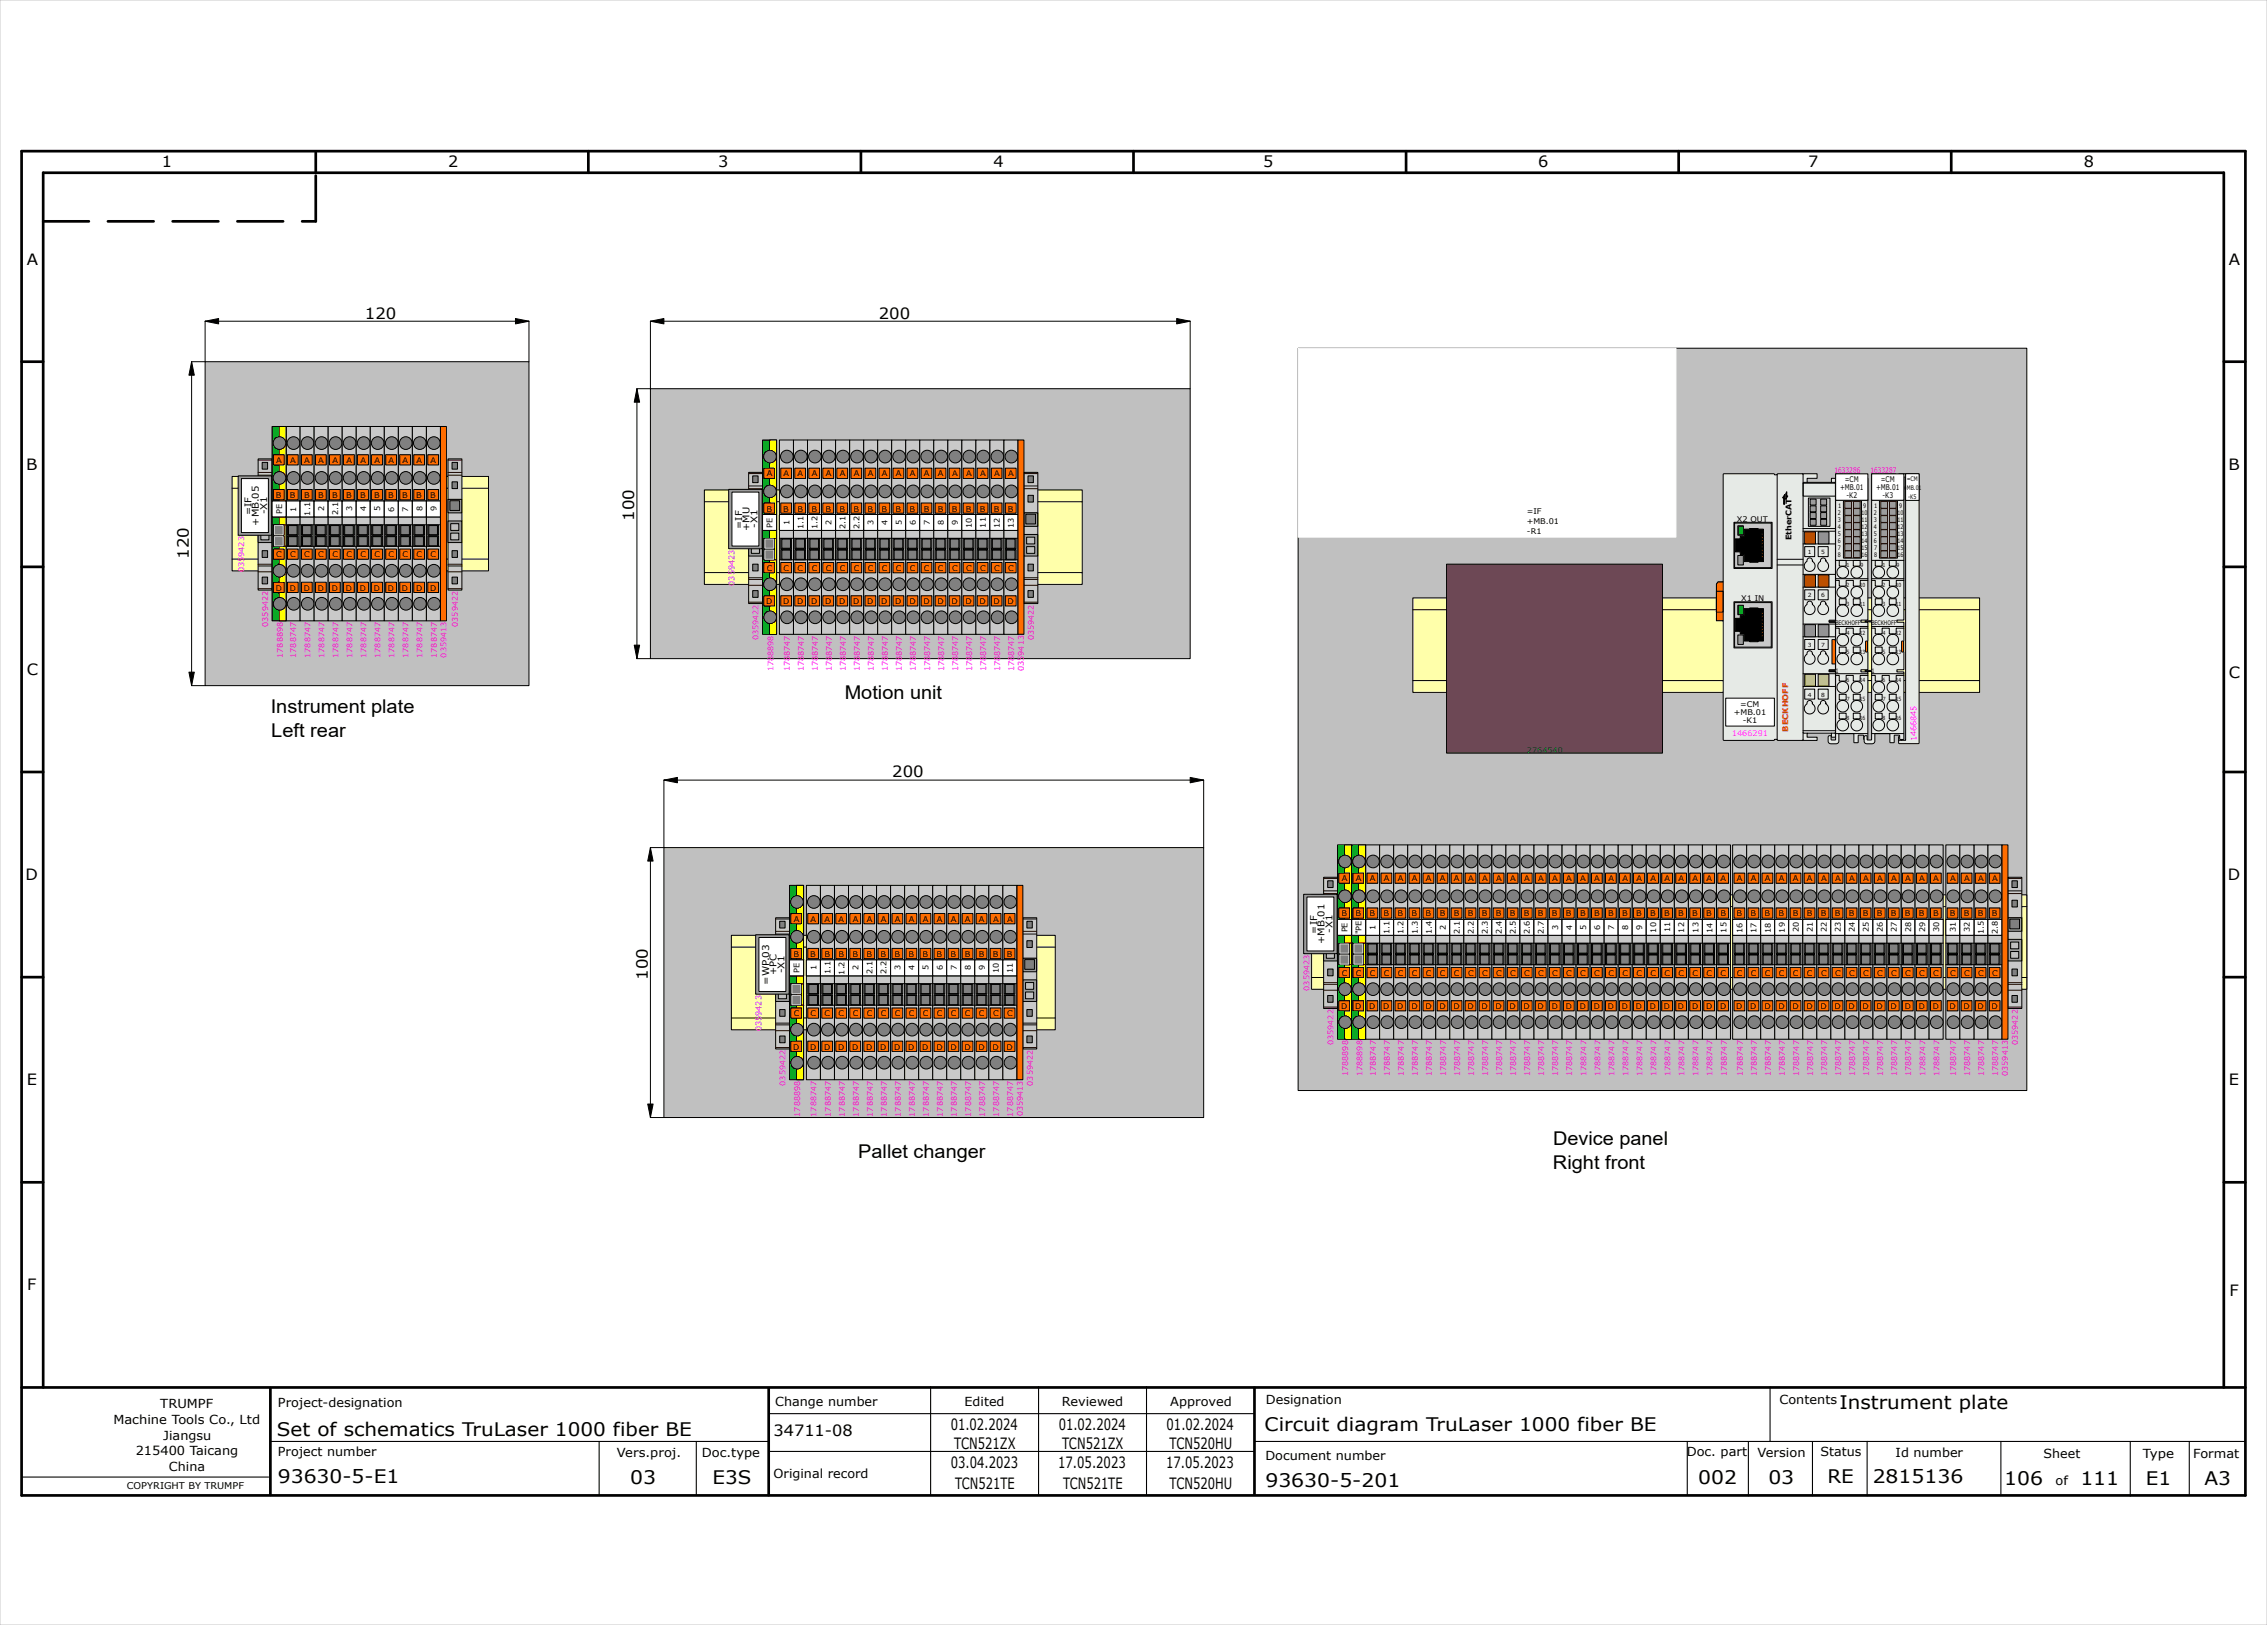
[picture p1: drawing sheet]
<svg xmlns="http://www.w3.org/2000/svg" width="420mm" height="301mm" viewBox="0 0 420 301" stroke-linecap="round" stroke-linejoin="round" font-family="sans-serif">
<defs><g id="words">
<g font-size="3.5">
<text x="50.1" y="132">Instrument plate</text>
<text x="156.5" y="129.5">Motion unit</text>
<text x="50.3" y="136.5">Left rear</text>
<text x="159" y="214.5">Pallet changer</text>
<text x="287.7" y="212">Device panel</text>
<text x="287.7" y="216.5">Right front</text>
<text x="340.8" y="261">Instrument plate</text>
<text x="51.3" y="266">Set of schematics TruLaser 1000 fiber BE</text>
<text x="234.3" y="265">Circuit diagram TruLaser 1000 fiber BE</text>
<text x="51.5" y="274.7">93630-5-E1</text>
<text x="116.8" y="274.9">03</text>
<text x="132" y="274.9">E3S</text>
<text x="234.4" y="275.3">93630-5-201</text>
<text x="314.6" y="274.8">002</text>
<text x="327.6" y="274.9">03</text>
<text x="338.6" y="274.8">RE</text>
<text x="346.9" y="274.7">2815136</text>
<text x="371.3" y="275">106</text>
<text x="385.4" y="275">111</text>
<text x="397.6" y="275">E1</text>
<text x="408.4" y="275">A3</text>
</g>
<g font-size="2.9">
<text x="30" y="31">1</text>
<text x="83" y="31">2</text>
<text x="133.1" y="31">3</text>
<text x="184.1" y="31">4</text>
<text x="234.1" y="31">5</text>
<text x="285" y="31">6</text>
<text x="335" y="31">7</text>
<text x="386" y="31">8</text>
<text x="5" y="49">A</text>
<text x="413" y="49">A</text>
<text x="67.6" y="59">120</text>
<text x="162.8" y="59">200</text>
<text x="4.8" y="87">B</text>
<text x="412.8" y="87">B</text>
<text x="117.5" y="96.5" transform="rotate(-90 117.5 96.5)">100</text>
<text x="35" y="103.5" transform="rotate(-90 35 103.5)">120</text>
<text x="5" y="125">C</text>
<text x="413" y="125.5">C</text>
<text x="165.3" y="144">200</text>
<text x="4.8" y="163">D</text>
<text x="412.7" y="163">D</text>
<text x="120" y="181.5" transform="rotate(-90 120 181.5)">100</text>
<text x="5" y="201">E</text>
<text x="413" y="201">E</text>
<text x="5.1" y="239">F</text>
<text x="413" y="240">F</text>
<text x="143.3" y="266">34711-08</text>
<text x="176.1" y="264.9">01.02.2024</text>
<text x="176.8" y="268.4">TCN521ZX</text>
<text x="196.1" y="264.9">01.02.2024</text>
<text x="196.8" y="268.4">TCN521ZX</text>
<text x="216.1" y="264.9">01.02.2024</text>
<text x="216.7" y="268.4">TCN520HU</text>
<text x="176.2" y="271.9">03.04.2023</text>
<text x="176.9" y="275.9">TCN521TE</text>
<text x="196" y="271.9">17.05.2023</text>
<text x="196.9" y="275.9">TCN521TE</text>
<text x="216" y="271.9">17.05.2023</text>
<text x="216.7" y="275.9">TCN520HU</text>
</g>
<g font-size="2.3">
<text x="21" y="263.8">Machine Tools Co., Ltd</text>
<text x="29.7" y="260.8">TRUMPF</text>
<text x="51.5" y="260.7">Project-designation</text>
<text x="143.6" y="260.4">Change number</text>
<text x="178.7" y="260.4">Edited</text>
<text x="196.7" y="260.4">Reviewed</text>
<text x="216.8" y="260.4">Approved</text>
<text x="234.5" y="260.2">Designation</text>
<text x="329.7" y="260.1">Contents</text>
<text x="25.2" y="269.6">215400 Taicang</text>
<text x="30.3" y="266.7">Jiangsu</text>
<text x="51.5" y="269.7">Project number</text>
<text x="114.3" y="269.9">Vers.proj.</text>
<text x="130" y="269.9">Doc.type</text>
<text x="312.5" y="269.8">Doc. part</text>
<text x="325.6" y="269.9">Version</text>
<text x="337.3" y="269.8">Status</text>
<text x="351.2" y="269.8">Id number</text>
<text x="406.4" y="270">Format</text>
<text x="31.3" y="272.5">China</text>
<text x="143.3" y="273.9">Original record</text>
<text x="234.4" y="270.3">Document number</text>
<text x="378.6" y="270">Sheet</text>
<text x="380.8" y="275">of</text>
<text x="397" y="270">Type</text>
</g>
<g font-size="1.7">
<text x="46.6" y="95.4" transform="rotate(-90 46.6 95.4)">=IF</text>
<text x="49.5" y="95.2" transform="rotate(-90 49.5 95.2)">-X1</text>
<text x="48" y="97.3" transform="rotate(-90 48 97.3)">+MB.05</text>
<text x="137.5" y="97.9" transform="rotate(-90 137.5 97.9)">=IF</text>
<text x="138.9" y="98.3" transform="rotate(-90 138.9 98.3)">+MU</text>
<text x="140.4" y="97.7" transform="rotate(-90 140.4 97.7)">-X1</text>
<text x="244" y="172.9" transform="rotate(-90 244 172.9)">=IF</text>
<text x="246.9" y="172.7" transform="rotate(-90 246.9 172.7)">-X1</text>
<text x="243.4" y="174.5">-U3</text>
<text x="245.4" y="174.8" transform="rotate(-90 245.4 174.8)">+MB.01</text>
<text x="142.5" y="182.4" transform="rotate(-90 142.5 182.4)">=WP.03</text>
<text x="143.9" y="180.6" transform="rotate(-90 143.9 180.6)">+PC</text>
<text x="145.4" y="180.3" transform="rotate(-90 145.4 180.3)">-X1</text>
<text x="23.5" y="275.8">COPYRIGHT BY TRUMPF</text>
</g>
<g font-size="1.4">
<text x="51.2" y="85.7">A</text>
<text x="53.8" y="85.7">A</text>
<text x="56.4" y="85.7">A</text>
<text x="59" y="85.7">A</text>
<text x="61.6" y="85.7">A</text>
<text x="64.2" y="85.7">A</text>
<text x="66.8" y="85.7">A</text>
<text x="69.4" y="85.7">A</text>
<text x="72" y="85.7">A</text>
<text x="74.6" y="85.7">A</text>
<text x="77.2" y="85.7">A</text>
<text x="79.8" y="85.7">A</text>
<text x="142" y="88.2">A</text>
<text x="145.2" y="88.2">A</text>
<text x="147.8" y="88.2">A</text>
<text x="150.4" y="88.2">A</text>
<text x="153" y="88.2">A</text>
<text x="155.6" y="88.2">A</text>
<text x="158.2" y="88.2">A</text>
<text x="160.8" y="88.2">A</text>
<text x="163.4" y="88.2">A</text>
<text x="166" y="88.2">A</text>
<text x="168.6" y="88.2">A</text>
<text x="171.2" y="88.2">A</text>
<text x="173.8" y="88.2">A</text>
<text x="176.4" y="88.2">A</text>
<text x="179" y="88.2">A</text>
<text x="181.6" y="88.2">A</text>
<text x="184.2" y="88.2">A</text>
<text x="186.8" y="88.2">A</text>
<text x="341.8" y="89.3">=CM</text>
<text x="348.4" y="89.3">=CM</text>
<text x="51.1" y="92.2">B</text>
<text x="52.2" y="95.2" transform="rotate(-90 52.2 95.2)">PE</text>
<text x="53.7" y="92.2">B</text>
<text x="54.8" y="94.7" transform="rotate(-90 54.8 94.7)">1</text>
<text x="56.3" y="92.2">B</text>
<text x="57.4" y="95.5" transform="rotate(-90 57.4 95.5)">1.1</text>
<text x="58.9" y="92.2">B</text>
<text x="60" y="94.7" transform="rotate(-90 60 94.7)">2</text>
<text x="61.5" y="92.2">B</text>
<text x="62.7" y="95.5" transform="rotate(-90 62.7 95.5)">2.1</text>
<text x="64.1" y="92.2">B</text>
<text x="65.3" y="94.7" transform="rotate(-90 65.3 94.7)">3</text>
<text x="66.7" y="92.2">B</text>
<text x="67.9" y="94.7" transform="rotate(-90 67.9 94.7)">4</text>
<text x="69.3" y="92.2">B</text>
<text x="70.5" y="94.7" transform="rotate(-90 70.5 94.7)">5</text>
<text x="71.9" y="92.2">B</text>
<text x="73.1" y="94.7" transform="rotate(-90 73.1 94.7)">6</text>
<text x="74.5" y="92.2">B</text>
<text x="75.7" y="94.7" transform="rotate(-90 75.7 94.7)">7</text>
<text x="77.1" y="92.2">B</text>
<text x="78.2" y="94.7" transform="rotate(-90 78.2 94.7)">8</text>
<text x="79.7" y="92.2">B</text>
<text x="80.8" y="94.7" transform="rotate(-90 80.8 94.7)">9</text>
<text x="142" y="94.7">B</text>
<text x="145.1" y="94.7">B</text>
<text x="147.7" y="94.7">B</text>
<text x="150.3" y="94.7">B</text>
<text x="152.9" y="94.7">B</text>
<text x="155.5" y="94.7">B</text>
<text x="158.1" y="94.7">B</text>
<text x="160.7" y="94.7">B</text>
<text x="163.3" y="94.7">B</text>
<text x="165.9" y="94.7">B</text>
<text x="168.5" y="94.7">B</text>
<text x="171.1" y="94.7">B</text>
<text x="173.7" y="94.7">B</text>
<text x="176.3" y="94.7">B</text>
<text x="178.9" y="94.7">B</text>
<text x="181.5" y="94.7">B</text>
<text x="184.1" y="94.7">B</text>
<text x="186.7" y="94.7">B</text>
<text x="282.9" y="95.2">=IF</text>
<text x="340.9" y="90.8">+MB.01</text>
<text x="342.1" y="92.3">-K2</text>
<text x="347.6" y="90.8">+MB.01</text>
<text x="348.8" y="92.3">-K3</text>
<text x="143.1" y="97.7" transform="rotate(-90 143.1 97.7)">PE</text>
<text x="146.3" y="97.2" transform="rotate(-90 146.3 97.2)">1</text>
<text x="148.9" y="98" transform="rotate(-90 148.9 98)">1.1</text>
<text x="151.4" y="98" transform="rotate(-90 151.4 98)">1.2</text>
<text x="154" y="97.2" transform="rotate(-90 154 97.2)">2</text>
<text x="156.6" y="97.9" transform="rotate(-90 156.6 97.9)">2.1</text>
<text x="159.2" y="98" transform="rotate(-90 159.2 98)">2.2</text>
<text x="161.8" y="97.2" transform="rotate(-90 161.8 97.2)">3</text>
<text x="164.4" y="97.2" transform="rotate(-90 164.4 97.2)">4</text>
<text x="167.1" y="97.2" transform="rotate(-90 167.1 97.2)">5</text>
<text x="169.7" y="97.2" transform="rotate(-90 169.7 97.2)">6</text>
<text x="172.3" y="97.2" transform="rotate(-90 172.3 97.2)">7</text>
<text x="174.9" y="97.2" transform="rotate(-90 174.9 97.2)">8</text>
<text x="177.5" y="97.2" transform="rotate(-90 177.5 97.2)">9</text>
<text x="180.1" y="97.7" transform="rotate(-90 180.1 97.7)">10</text>
<text x="182.6" y="97.7" transform="rotate(-90 182.6 97.7)">11</text>
<text x="185.2" y="97.7" transform="rotate(-90 185.2 97.7)">12</text>
<text x="187.8" y="97.7" transform="rotate(-90 187.8 97.7)">13</text>
<text x="282.9" y="97.1">+MB.01</text>
<text x="282.9" y="98.9">-R1</text>
<text x="321.8" y="96.7">X2 OUT</text>
<text x="331.9" y="100.1" transform="rotate(-90 331.9 100.1)">EtherCAT</text>
<text x="51.2" y="103.2">C</text>
<text x="53.8" y="103.2">C</text>
<text x="56.4" y="103.2">C</text>
<text x="59" y="103.2">C</text>
<text x="61.6" y="103.2">C</text>
<text x="64.2" y="103.2">C</text>
<text x="66.8" y="103.2">C</text>
<text x="69.4" y="103.2">C</text>
<text x="72" y="103.2">C</text>
<text x="74.6" y="103.2">C</text>
<text x="77.2" y="103.2">C</text>
<text x="79.8" y="103.2">C</text>
<text x="142" y="105.7">C</text>
<text x="145.2" y="105.7">C</text>
<text x="147.8" y="105.7">C</text>
<text x="150.4" y="105.7">C</text>
<text x="153" y="105.7">C</text>
<text x="155.6" y="105.7">C</text>
<text x="158.2" y="105.7">C</text>
<text x="160.8" y="105.7">C</text>
<text x="163.4" y="105.7">C</text>
<text x="166" y="105.7">C</text>
<text x="168.6" y="105.7">C</text>
<text x="171.2" y="105.7">C</text>
<text x="173.8" y="105.7">C</text>
<text x="176.4" y="105.7">C</text>
<text x="179" y="105.7">C</text>
<text x="181.6" y="105.7">C</text>
<text x="184.2" y="105.7">C</text>
<text x="186.8" y="105.7">C</text>
<text x="51.1" y="109.5">D</text>
<text x="53.7" y="109.4">D</text>
<text x="56.3" y="109.4">D</text>
<text x="58.9" y="109.4">D</text>
<text x="61.5" y="109.4">D</text>
<text x="64.1" y="109.4">D</text>
<text x="66.7" y="109.4">D</text>
<text x="69.3" y="109.4">D</text>
<text x="71.9" y="109.4">D</text>
<text x="74.5" y="109.4">D</text>
<text x="77.1" y="109.4">D</text>
<text x="79.7" y="109.4">D</text>
<text x="142" y="111.9">D</text>
<text x="145.1" y="111.9">D</text>
<text x="147.7" y="111.9">D</text>
<text x="150.3" y="111.9">D</text>
<text x="152.9" y="111.9">D</text>
<text x="155.5" y="111.9">D</text>
<text x="158.1" y="111.9">D</text>
<text x="160.7" y="111.9">D</text>
<text x="163.3" y="111.9">D</text>
<text x="165.9" y="111.9">D</text>
<text x="168.5" y="111.9">D</text>
<text x="171.1" y="111.9">D</text>
<text x="173.7" y="111.9">D</text>
<text x="176.3" y="111.9">D</text>
<text x="178.9" y="111.9">D</text>
<text x="181.5" y="111.9">D</text>
<text x="184.1" y="111.9">D</text>
<text x="186.7" y="111.9">D</text>
<text x="322.6" y="111.4">X1 IN</text>
<text x="322.4" y="131">=CM</text>
<text x="321.2" y="132.5">+MB.01</text>
<text x="322.9" y="134">-K1</text>
<text x="248.6" y="163.2">A</text>
<text x="251.2" y="163.2">A</text>
<text x="253.8" y="163.2">A</text>
<text x="256.4" y="163.2">A</text>
<text x="259" y="163.2">A</text>
<text x="261.6" y="163.2">A</text>
<text x="264.2" y="163.2">A</text>
<text x="266.8" y="163.2">A</text>
<text x="269.4" y="163.2">A</text>
<text x="272" y="163.2">A</text>
<text x="274.6" y="163.2">A</text>
<text x="277.2" y="163.2">A</text>
<text x="279.8" y="163.2">A</text>
<text x="282.4" y="163.2">A</text>
<text x="285" y="163.2">A</text>
<text x="287.6" y="163.2">A</text>
<text x="290.2" y="163.2">A</text>
<text x="292.8" y="163.2">A</text>
<text x="295.4" y="163.2">A</text>
<text x="298" y="163.2">A</text>
<text x="300.6" y="163.2">A</text>
<text x="303.2" y="163.2">A</text>
<text x="305.8" y="163.2">A</text>
<text x="308.4" y="163.2">A</text>
<text x="311" y="163.2">A</text>
<text x="313.6" y="163.2">A</text>
<text x="316.2" y="163.2">A</text>
<text x="318.8" y="163.2">A</text>
<text x="321.8" y="163.2">A</text>
<text x="324.4" y="163.2">A</text>
<text x="327" y="163.2">A</text>
<text x="329.6" y="163.2">A</text>
<text x="332.2" y="163.2">A</text>
<text x="334.8" y="163.2">A</text>
<text x="337.4" y="163.2">A</text>
<text x="340" y="163.2">A</text>
<text x="342.6" y="163.2">A</text>
<text x="345.2" y="163.2">A</text>
<text x="347.8" y="163.2">A</text>
<text x="350.4" y="163.2">A</text>
<text x="353" y="163.2">A</text>
<text x="355.6" y="163.2">A</text>
<text x="358.2" y="163.2">A</text>
<text x="361.3" y="163.2">A</text>
<text x="363.9" y="163.2">A</text>
<text x="366.5" y="163.2">A</text>
<text x="369.1" y="163.2">A</text>
<text x="147.1" y="170.7">A</text>
<text x="150.2" y="170.7">A</text>
<text x="152.8" y="170.7">A</text>
<text x="155.4" y="170.7">A</text>
<text x="158" y="170.7">A</text>
<text x="160.6" y="170.7">A</text>
<text x="163.2" y="170.7">A</text>
<text x="165.8" y="170.7">A</text>
<text x="168.4" y="170.7">A</text>
<text x="171" y="170.7">A</text>
<text x="173.6" y="170.7">A</text>
<text x="176.2" y="170.7">A</text>
<text x="178.8" y="170.7">A</text>
<text x="181.4" y="170.7">A</text>
<text x="184" y="170.7">A</text>
<text x="186.6" y="170.7">A</text>
<text x="248.5" y="169.7">B</text>
<text x="249.6" y="172.7" transform="rotate(-90 249.6 172.7)">PE</text>
<text x="251.1" y="169.7">B</text>
<text x="252.2" y="173" transform="rotate(-90 252.2 173)">&quot;PE</text>
<text x="253.7" y="169.7">B</text>
<text x="254.8" y="172.2" transform="rotate(-90 254.8 172.2)">1</text>
<text x="256.3" y="169.7">B</text>
<text x="257.5" y="173" transform="rotate(-90 257.5 173)">1.1</text>
<text x="258.9" y="169.7">B</text>
<text x="260.1" y="173" transform="rotate(-90 260.1 173)">1.2</text>
<text x="261.5" y="169.7">B</text>
<text x="262.7" y="173" transform="rotate(-90 262.7 173)">1.3</text>
<text x="264.1" y="169.7">B</text>
<text x="265.3" y="173" transform="rotate(-90 265.3 173)">1.4</text>
<text x="266.7" y="169.7">B</text>
<text x="267.9" y="172.2" transform="rotate(-90 267.9 172.2)">2</text>
<text x="269.3" y="169.7">B</text>
<text x="270.5" y="173" transform="rotate(-90 270.5 173)">2.1</text>
<text x="271.9" y="169.7">B</text>
<text x="273" y="173" transform="rotate(-90 273 173)">2.2</text>
<text x="274.5" y="169.7">B</text>
<text x="275.6" y="173" transform="rotate(-90 275.6 173)">2.3</text>
<text x="277.1" y="169.7">B</text>
<text x="278.2" y="173" transform="rotate(-90 278.2 173)">2.4</text>
<text x="279.7" y="169.7">B</text>
<text x="280.8" y="173" transform="rotate(-90 280.8 173)">2.5</text>
<text x="282.3" y="169.7">B</text>
<text x="283.4" y="173" transform="rotate(-90 283.4 173)">2.6</text>
<text x="284.9" y="169.7">B</text>
<text x="286" y="173" transform="rotate(-90 286 173)">2.7</text>
<text x="287.5" y="169.7">B</text>
<text x="288.6" y="172.2" transform="rotate(-90 288.6 172.2)">3</text>
<text x="290.1" y="169.7">B</text>
<text x="291.3" y="172.2" transform="rotate(-90 291.3 172.2)">4</text>
<text x="292.7" y="169.7">B</text>
<text x="293.9" y="172.2" transform="rotate(-90 293.9 172.2)">5</text>
<text x="295.3" y="169.7">B</text>
<text x="296.5" y="172.2" transform="rotate(-90 296.5 172.2)">6</text>
<text x="297.9" y="169.7">B</text>
<text x="299.1" y="172.2" transform="rotate(-90 299.1 172.2)">7</text>
<text x="300.5" y="169.7">B</text>
<text x="301.7" y="172.2" transform="rotate(-90 301.7 172.2)">8</text>
<text x="303.1" y="169.7">B</text>
<text x="304.3" y="172.2" transform="rotate(-90 304.3 172.2)">9</text>
<text x="305.7" y="169.7">B</text>
<text x="306.8" y="172.7" transform="rotate(-90 306.8 172.7)">10</text>
<text x="308.3" y="169.7">B</text>
<text x="309.4" y="172.7" transform="rotate(-90 309.4 172.7)">11</text>
<text x="310.9" y="169.7">B</text>
<text x="312" y="172.7" transform="rotate(-90 312 172.7)">12</text>
<text x="313.5" y="169.7">B</text>
<text x="314.6" y="172.7" transform="rotate(-90 314.6 172.7)">13</text>
<text x="316.1" y="169.7">B</text>
<text x="317.2" y="172.8" transform="rotate(-90 317.2 172.8)">14</text>
<text x="318.7" y="169.7">B</text>
<text x="319.8" y="172.7" transform="rotate(-90 319.8 172.7)">15</text>
<text x="321.7" y="169.7">B</text>
<text x="322.8" y="172.8" transform="rotate(-90 322.8 172.8)">16</text>
<text x="324.3" y="169.7">B</text>
<text x="325.4" y="172.8" transform="rotate(-90 325.4 172.8)">17</text>
<text x="326.9" y="169.7">B</text>
<text x="328.1" y="172.8" transform="rotate(-90 328.1 172.8)">18</text>
<text x="329.5" y="169.7">B</text>
<text x="330.7" y="172.7" transform="rotate(-90 330.7 172.7)">19</text>
<text x="332.1" y="169.7">B</text>
<text x="333.3" y="172.7" transform="rotate(-90 333.3 172.7)">20</text>
<text x="334.7" y="169.7">B</text>
<text x="335.9" y="172.7" transform="rotate(-90 335.9 172.7)">21</text>
<text x="337.3" y="169.7">B</text>
<text x="338.5" y="172.7" transform="rotate(-90 338.5 172.7)">22</text>
<text x="339.9" y="169.7">B</text>
<text x="341.1" y="172.7" transform="rotate(-90 341.1 172.7)">23</text>
<text x="342.5" y="169.7">B</text>
<text x="343.6" y="172.7" transform="rotate(-90 343.6 172.7)">24</text>
<text x="345.1" y="169.7">B</text>
<text x="346.2" y="172.7" transform="rotate(-90 346.2 172.7)">25</text>
<text x="347.7" y="169.7">B</text>
<text x="348.8" y="172.7" transform="rotate(-90 348.8 172.7)">26</text>
<text x="350.3" y="169.7">B</text>
<text x="351.4" y="172.7" transform="rotate(-90 351.4 172.7)">27</text>
<text x="352.9" y="169.7">B</text>
<text x="354.1" y="172.7" transform="rotate(-90 354.1 172.7)">28</text>
<text x="355.5" y="169.7">B</text>
<text x="356.7" y="172.7" transform="rotate(-90 356.7 172.7)">29</text>
<text x="358.1" y="169.7">B</text>
<text x="359.3" y="172.7" transform="rotate(-90 359.3 172.7)">30</text>
<text x="361.2" y="169.7">B</text>
<text x="362.3" y="172.7" transform="rotate(-90 362.3 172.7)">31</text>
<text x="363.8" y="169.7">B</text>
<text x="364.9" y="172.7" transform="rotate(-90 364.9 172.7)">32</text>
<text x="366.4" y="169.7">B</text>
<text x="367.5" y="173" transform="rotate(-90 367.5 173)">1.5</text>
<text x="369" y="169.7">B</text>
<text x="370.1" y="173" transform="rotate(-90 370.1 173)">2.8</text>
<text x="147" y="177.3">B</text>
<text x="150.1" y="177.3">B</text>
<text x="151.2" y="179.7" transform="rotate(-90 151.2 179.7)">1</text>
<text x="152.7" y="177.3">B</text>
<text x="155.3" y="177.3">B</text>
<text x="157.9" y="177.3">B</text>
<text x="159" y="179.7" transform="rotate(-90 159 179.7)">2</text>
<text x="160.5" y="177.3">B</text>
<text x="163.1" y="177.3">B</text>
<text x="165.7" y="177.3">B</text>
<text x="166.9" y="179.7" transform="rotate(-90 166.9 179.7)">3</text>
<text x="168.3" y="177.3">B</text>
<text x="169.5" y="179.7" transform="rotate(-90 169.5 179.7)">4</text>
<text x="170.9" y="177.3">B</text>
<text x="172.1" y="179.7" transform="rotate(-90 172.1 179.7)">5</text>
<text x="173.5" y="177.3">B</text>
<text x="174.7" y="179.7" transform="rotate(-90 174.7 179.7)">6</text>
<text x="176.1" y="177.3">B</text>
<text x="177.3" y="179.7" transform="rotate(-90 177.3 179.7)">7</text>
<text x="178.7" y="177.3">B</text>
<text x="179.8" y="179.7" transform="rotate(-90 179.8 179.7)">8</text>
<text x="181.3" y="177.3">B</text>
<text x="182.4" y="179.7" transform="rotate(-90 182.4 179.7)">9</text>
<text x="183.9" y="177.3">B</text>
<text x="186.5" y="177.3">B</text>
<text x="148.1" y="180.2" transform="rotate(-90 148.1 180.2)">PE</text>
<text x="153.8" y="180.5" transform="rotate(-90 153.8 180.5)">1.1</text>
<text x="156.4" y="180.5" transform="rotate(-90 156.4 180.5)">1.2</text>
<text x="161.6" y="180.4" transform="rotate(-90 161.6 180.4)">2.1</text>
<text x="164.3" y="180.5" transform="rotate(-90 164.3 180.5)">2.2</text>
<text x="185" y="180.3" transform="rotate(-90 185 180.3)">10</text>
<text x="187.6" y="180.2" transform="rotate(-90 187.6 180.2)">11</text>
<text x="248.6" y="180.7">C</text>
<text x="251.2" y="180.7">C</text>
<text x="253.8" y="180.7">C</text>
<text x="256.4" y="180.7">C</text>
<text x="259" y="180.7">C</text>
<text x="261.6" y="180.7">C</text>
<text x="264.2" y="180.7">C</text>
<text x="266.8" y="180.7">C</text>
<text x="269.4" y="180.7">C</text>
<text x="272" y="180.7">C</text>
<text x="274.6" y="180.7">C</text>
<text x="277.2" y="180.7">C</text>
<text x="279.8" y="180.7">C</text>
<text x="282.4" y="180.7">C</text>
<text x="285" y="180.7">C</text>
<text x="287.6" y="180.7">C</text>
<text x="290.2" y="180.7">C</text>
<text x="292.8" y="180.7">C</text>
<text x="295.4" y="180.7">C</text>
<text x="298" y="180.7">C</text>
<text x="300.6" y="180.7">C</text>
<text x="303.2" y="180.7">C</text>
<text x="305.8" y="180.7">C</text>
<text x="308.4" y="180.7">C</text>
<text x="311" y="180.7">C</text>
<text x="313.6" y="180.7">C</text>
<text x="316.2" y="180.7">C</text>
<text x="318.8" y="180.7">C</text>
<text x="321.8" y="180.7">C</text>
<text x="324.4" y="180.7">C</text>
<text x="327" y="180.7">C</text>
<text x="329.6" y="180.7">C</text>
<text x="332.2" y="180.7">C</text>
<text x="334.8" y="180.7">C</text>
<text x="337.4" y="180.7">C</text>
<text x="340" y="180.7">C</text>
<text x="342.6" y="180.7">C</text>
<text x="345.2" y="180.7">C</text>
<text x="347.8" y="180.7">C</text>
<text x="350.4" y="180.7">C</text>
<text x="353" y="180.7">C</text>
<text x="355.6" y="180.7">C</text>
<text x="358.2" y="180.7">C</text>
<text x="361.3" y="180.7">C</text>
<text x="363.9" y="180.7">C</text>
<text x="366.5" y="180.7">C</text>
<text x="369.1" y="180.7">C</text>
<text x="147.1" y="188.2">C</text>
<text x="150.2" y="188.2">C</text>
<text x="152.8" y="188.2">C</text>
<text x="155.4" y="188.2">C</text>
<text x="158" y="188.2">C</text>
<text x="160.6" y="188.2">C</text>
<text x="163.2" y="188.2">C</text>
<text x="165.8" y="188.2">C</text>
<text x="168.4" y="188.2">C</text>
<text x="171" y="188.2">C</text>
<text x="173.6" y="188.2">C</text>
<text x="176.2" y="188.2">C</text>
<text x="178.8" y="188.2">C</text>
<text x="181.4" y="188.2">C</text>
<text x="184" y="188.2">C</text>
<text x="186.6" y="188.2">C</text>
<text x="248.5" y="187">D</text>
<text x="251.1" y="187">D</text>
<text x="253.7" y="186.9">D</text>
<text x="256.3" y="186.9">D</text>
<text x="258.9" y="186.9">D</text>
<text x="261.5" y="186.9">D</text>
<text x="264.1" y="186.9">D</text>
<text x="266.7" y="186.9">D</text>
<text x="269.3" y="186.9">D</text>
<text x="271.9" y="186.9">D</text>
<text x="274.5" y="186.9">D</text>
<text x="277.1" y="186.9">D</text>
<text x="279.7" y="186.9">D</text>
<text x="282.3" y="186.9">D</text>
<text x="284.9" y="186.9">D</text>
<text x="287.5" y="186.9">D</text>
<text x="290.1" y="186.9">D</text>
<text x="292.7" y="186.9">D</text>
<text x="295.3" y="186.9">D</text>
<text x="297.9" y="186.9">D</text>
<text x="300.5" y="186.9">D</text>
<text x="303.1" y="186.9">D</text>
<text x="305.7" y="186.9">D</text>
<text x="308.3" y="186.9">D</text>
<text x="310.9" y="186.9">D</text>
<text x="313.5" y="186.9">D</text>
<text x="316.1" y="186.9">D</text>
<text x="318.7" y="186.9">D</text>
<text x="321.7" y="186.9">D</text>
<text x="324.3" y="186.9">D</text>
<text x="326.9" y="186.9">D</text>
<text x="329.5" y="186.9">D</text>
<text x="332.1" y="186.9">D</text>
<text x="334.7" y="186.9">D</text>
<text x="337.3" y="186.9">D</text>
<text x="339.9" y="186.9">D</text>
<text x="342.5" y="186.9">D</text>
<text x="345.1" y="186.9">D</text>
<text x="347.7" y="186.9">D</text>
<text x="350.3" y="186.9">D</text>
<text x="352.9" y="186.9">D</text>
<text x="355.5" y="186.9">D</text>
<text x="358.1" y="186.9">D</text>
<text x="361.2" y="186.9">D</text>
<text x="363.8" y="186.9">D</text>
<text x="366.4" y="186.9">D</text>
<text x="369" y="186.9">D</text>
<text x="146.9" y="194.5">D</text>
<text x="150.1" y="194.4">D</text>
<text x="152.7" y="194.4">D</text>
<text x="155.3" y="194.4">D</text>
<text x="157.9" y="194.4">D</text>
<text x="160.5" y="194.4">D</text>
<text x="163.1" y="194.4">D</text>
<text x="165.7" y="194.4">D</text>
<text x="168.3" y="194.4">D</text>
<text x="170.9" y="194.4">D</text>
<text x="173.5" y="194.4">D</text>
<text x="176.1" y="194.4">D</text>
<text x="178.7" y="194.4">D</text>
<text x="181.3" y="194.4">D</text>
<text x="183.9" y="194.4">D</text>
<text x="186.5" y="194.4">D</text>
</g>
<g font-size="1.4" fill="#f0f">
<text x="339.9" y="87.6">1633286</text>
<text x="346.5" y="87.6">1633287</text>
<text x="45.2" y="106" transform="rotate(-90 45.2 106)">0359423</text>
<text x="136.1" y="108.5" transform="rotate(-90 136.1 108.5)">0359423</text>
<text x="49.7" y="116.1" transform="rotate(-90 49.7 116.1)">0359422</text>
<text x="84.9" y="116.1" transform="rotate(-90 84.9 116.1)">0359422</text>
<text x="140.5" y="118.6" transform="rotate(-90 140.5 118.6)">0359422</text>
<text x="191.5" y="118.6" transform="rotate(-90 191.5 118.6)">0359422</text>
<text x="52.4" y="121.8" transform="rotate(-90 52.4 121.8)">1788898</text>
<text x="54.9" y="121.8" transform="rotate(-90 54.9 121.8)">1788747</text>
<text x="57.5" y="121.8" transform="rotate(-90 57.5 121.8)">1788747</text>
<text x="60.1" y="121.8" transform="rotate(-90 60.1 121.8)">1788747</text>
<text x="62.7" y="121.8" transform="rotate(-90 62.7 121.8)">1788747</text>
<text x="65.3" y="121.8" transform="rotate(-90 65.3 121.8)">1788747</text>
<text x="67.9" y="121.8" transform="rotate(-90 67.9 121.8)">1788747</text>
<text x="70.5" y="121.8" transform="rotate(-90 70.5 121.8)">1788747</text>
<text x="73.1" y="121.8" transform="rotate(-90 73.1 121.8)">1788747</text>
<text x="75.7" y="121.8" transform="rotate(-90 75.7 121.8)">1788747</text>
<text x="78.3" y="121.8" transform="rotate(-90 78.3 121.8)">1788747</text>
<text x="80.9" y="121.8" transform="rotate(-90 80.9 121.8)">1788747</text>
<text x="82.7" y="121.8" transform="rotate(-90 82.7 121.8)">0359413</text>
<text x="143.3" y="124.3" transform="rotate(-90 143.3 124.3)">1788898</text>
<text x="146.3" y="124.3" transform="rotate(-90 146.3 124.3)">1788747</text>
<text x="148.9" y="124.3" transform="rotate(-90 148.9 124.3)">1788747</text>
<text x="151.5" y="124.3" transform="rotate(-90 151.5 124.3)">1788747</text>
<text x="154.1" y="124.3" transform="rotate(-90 154.1 124.3)">1788747</text>
<text x="156.7" y="124.3" transform="rotate(-90 156.7 124.3)">1788747</text>
<text x="159.3" y="124.3" transform="rotate(-90 159.3 124.3)">1788747</text>
<text x="161.9" y="124.3" transform="rotate(-90 161.9 124.3)">1788747</text>
<text x="164.5" y="124.3" transform="rotate(-90 164.5 124.3)">1788747</text>
<text x="167.1" y="124.3" transform="rotate(-90 167.1 124.3)">1788747</text>
<text x="169.7" y="124.3" transform="rotate(-90 169.7 124.3)">1788747</text>
<text x="172.3" y="124.3" transform="rotate(-90 172.3 124.3)">1788747</text>
<text x="174.9" y="124.3" transform="rotate(-90 174.9 124.3)">1788747</text>
<text x="177.5" y="124.3" transform="rotate(-90 177.5 124.3)">1788747</text>
<text x="180.1" y="124.3" transform="rotate(-90 180.1 124.3)">1788747</text>
<text x="182.7" y="124.3" transform="rotate(-90 182.7 124.3)">1788747</text>
<text x="185.3" y="124.3" transform="rotate(-90 185.3 124.3)">1788747</text>
<text x="187.9" y="124.3" transform="rotate(-90 187.9 124.3)">1788747</text>
<text x="189.7" y="124.3" transform="rotate(-90 189.7 124.3)">0359413</text>
<text x="320.9" y="136.3">1466291</text>
<text x="355" y="137.3" transform="rotate(-90 355 137.3)">1466845</text>
<text x="242.6" y="183.5" transform="rotate(-90 242.6 183.5)">0359423</text>
<text x="141.1" y="191" transform="rotate(-90 141.1 191)">0359423</text>
<text x="247.1" y="193.6" transform="rotate(-90 247.1 193.6)">0359422</text>
<text x="373.8" y="193.6" transform="rotate(-90 373.8 193.6)">0359422</text>
<text x="145.6" y="201.1" transform="rotate(-90 145.6 201.1)">0359422</text>
<text x="191.3" y="201.1" transform="rotate(-90 191.3 201.1)">0359422</text>
<text x="249.8" y="199.3" transform="rotate(-90 249.8 199.3)">1788898</text>
<text x="252.4" y="199.3" transform="rotate(-90 252.4 199.3)">1788898</text>
<text x="254.9" y="199.3" transform="rotate(-90 254.9 199.3)">1788747</text>
<text x="257.5" y="199.3" transform="rotate(-90 257.5 199.3)">1788747</text>
<text x="260.1" y="199.3" transform="rotate(-90 260.1 199.3)">1788747</text>
<text x="262.7" y="199.3" transform="rotate(-90 262.7 199.3)">1788747</text>
<text x="265.3" y="199.3" transform="rotate(-90 265.3 199.3)">1788747</text>
<text x="267.9" y="199.3" transform="rotate(-90 267.9 199.3)">1788747</text>
<text x="270.5" y="199.3" transform="rotate(-90 270.5 199.3)">1788747</text>
<text x="273.1" y="199.3" transform="rotate(-90 273.1 199.3)">1788747</text>
<text x="275.7" y="199.3" transform="rotate(-90 275.7 199.3)">1788747</text>
<text x="278.3" y="199.3" transform="rotate(-90 278.3 199.3)">1788747</text>
<text x="280.9" y="199.3" transform="rotate(-90 280.9 199.3)">1788747</text>
<text x="283.5" y="199.3" transform="rotate(-90 283.5 199.3)">1788747</text>
<text x="286.1" y="199.3" transform="rotate(-90 286.1 199.3)">1788747</text>
<text x="288.7" y="199.3" transform="rotate(-90 288.7 199.3)">1788747</text>
<text x="291.3" y="199.3" transform="rotate(-90 291.3 199.3)">1788747</text>
<text x="293.9" y="199.3" transform="rotate(-90 293.9 199.3)">1788747</text>
<text x="296.5" y="199.3" transform="rotate(-90 296.5 199.3)">1788747</text>
<text x="299.1" y="199.3" transform="rotate(-90 299.1 199.3)">1788747</text>
<text x="301.7" y="199.3" transform="rotate(-90 301.7 199.3)">1788747</text>
<text x="304.3" y="199.3" transform="rotate(-90 304.3 199.3)">1788747</text>
<text x="306.9" y="199.3" transform="rotate(-90 306.9 199.3)">1788747</text>
<text x="309.5" y="199.3" transform="rotate(-90 309.5 199.3)">1788747</text>
<text x="312.1" y="199.3" transform="rotate(-90 312.1 199.3)">1788747</text>
<text x="314.7" y="199.3" transform="rotate(-90 314.7 199.3)">1788747</text>
<text x="317.3" y="199.3" transform="rotate(-90 317.3 199.3)">1788747</text>
<text x="319.9" y="199.3" transform="rotate(-90 319.9 199.3)">1788747</text>
<text x="322.9" y="199.3" transform="rotate(-90 322.9 199.3)">1788747</text>
<text x="325.5" y="199.3" transform="rotate(-90 325.5 199.3)">1788747</text>
<text x="328.1" y="199.3" transform="rotate(-90 328.1 199.3)">1788747</text>
<text x="330.7" y="199.3" transform="rotate(-90 330.7 199.3)">1788747</text>
<text x="333.3" y="199.3" transform="rotate(-90 333.3 199.3)">1788747</text>
<text x="335.9" y="199.3" transform="rotate(-90 335.9 199.3)">1788747</text>
<text x="338.5" y="199.3" transform="rotate(-90 338.5 199.3)">1788747</text>
<text x="341.1" y="199.3" transform="rotate(-90 341.1 199.3)">1788747</text>
<text x="343.7" y="199.3" transform="rotate(-90 343.7 199.3)">1788747</text>
<text x="346.3" y="199.3" transform="rotate(-90 346.3 199.3)">1788747</text>
<text x="348.9" y="199.3" transform="rotate(-90 348.9 199.3)">1788747</text>
<text x="351.5" y="199.3" transform="rotate(-90 351.5 199.3)">1788747</text>
<text x="354.1" y="199.3" transform="rotate(-90 354.1 199.3)">1788747</text>
<text x="356.7" y="199.3" transform="rotate(-90 356.7 199.3)">1788747</text>
<text x="359.3" y="199.3" transform="rotate(-90 359.3 199.3)">1788747</text>
<text x="362.4" y="199.3" transform="rotate(-90 362.4 199.3)">1788747</text>
<text x="365" y="199.3" transform="rotate(-90 365 199.3)">1788747</text>
<text x="367.6" y="199.3" transform="rotate(-90 367.6 199.3)">1788747</text>
<text x="370.2" y="199.3" transform="rotate(-90 370.2 199.3)">1788747</text>
<text x="372" y="199.3" transform="rotate(-90 372 199.3)">0359413</text>
<text x="148.3" y="206.8" transform="rotate(-90 148.3 206.8)">1788898</text>
<text x="151.3" y="206.8" transform="rotate(-90 151.3 206.8)">1788747</text>
<text x="153.9" y="206.8" transform="rotate(-90 153.9 206.8)">1788747</text>
<text x="156.5" y="206.8" transform="rotate(-90 156.5 206.8)">1788747</text>
<text x="159.1" y="206.8" transform="rotate(-90 159.1 206.8)">1788747</text>
<text x="161.7" y="206.8" transform="rotate(-90 161.7 206.8)">1788747</text>
<text x="164.3" y="206.8" transform="rotate(-90 164.3 206.8)">1788747</text>
<text x="166.9" y="206.8" transform="rotate(-90 166.9 206.8)">1788747</text>
<text x="169.5" y="206.8" transform="rotate(-90 169.5 206.8)">1788747</text>
<text x="172.1" y="206.8" transform="rotate(-90 172.1 206.8)">1788747</text>
<text x="174.7" y="206.8" transform="rotate(-90 174.7 206.8)">1788747</text>
<text x="177.3" y="206.8" transform="rotate(-90 177.3 206.8)">1788747</text>
<text x="179.9" y="206.8" transform="rotate(-90 179.9 206.8)">1788747</text>
<text x="182.5" y="206.8" transform="rotate(-90 182.5 206.8)">1788747</text>
<text x="185.1" y="206.8" transform="rotate(-90 185.1 206.8)">1788747</text>
<text x="187.7" y="206.8" transform="rotate(-90 187.7 206.8)">1788747</text>
<text x="189.5" y="206.8" transform="rotate(-90 189.5 206.8)">0359413</text>
</g>
<text font-size="1.4" fill="#f00" x="331.3" y="135.5" transform="rotate(-90 331.3 135.5)">BECKHOFF</text>
<text font-size="1.4" fill="#008000" x="282.9" y="139.5">2764540</text>
<g font-size="1.2">
<text x="353.3" y="89.2">=CM</text>
<text x="340.5" y="95.4">2</text>
<text x="340.5" y="94.1">1</text>
<text x="344.9" y="95.4">10</text>
<text x="345.2" y="94.1">9</text>
<text x="347.2" y="95.4">2</text>
<text x="347.2" y="94.1">1</text>
<text x="351.5" y="95.4">10</text>
<text x="351.9" y="94.1">9</text>
<text x="352.6" y="90.8">+MB.01</text>
<text x="353.5" y="92.4">-K5</text>
<text x="340.5" y="96.7">3</text>
<text x="340.5" y="99.3">5</text>
<text x="340.5" y="98">4</text>
<text x="340.5" y="100.6">6</text>
<text x="340.5" y="102">7</text>
<text x="344.9" y="100.6">14</text>
<text x="344.9" y="99.3">13</text>
<text x="344.9" y="98">12</text>
<text x="344.9" y="102">15</text>
<text x="344.9" y="96.7">11</text>
<text x="347.2" y="96.7">3</text>
<text x="347.2" y="99.3">5</text>
<text x="347.2" y="98">4</text>
<text x="347.2" y="100.6">6</text>
<text x="347.2" y="102">7</text>
<text x="351.5" y="100.6">14</text>
<text x="351.5" y="99.3">13</text>
<text x="351.5" y="98">12</text>
<text x="351.5" y="102">15</text>
<text x="351.6" y="96.7">11</text>
<text x="340.5" y="103.3">8</text>
<text x="344.9" y="103.3">16</text>
<text x="347.2" y="103.3">8</text>
<text x="351.5" y="103.3">16</text>
<text x="340" y="115.7">BECKHOFF</text>
<text x="346.7" y="115.7">BECKHOFF</text>
<text x="340" y="124.7">1</text>
<text x="346.7" y="124.7">1</text>
</g>
<g font-size="1">
<text x="334.9" y="102.6">1</text>
<text x="337.4" y="102.6">5</text>
<text x="342.1" y="105.1">1</text>
<text x="344.7" y="105.1">9</text>
<text x="348.8" y="105.1">1</text>
<text x="351.3" y="105.1">9</text>
<text x="334.9" y="110.6">2</text>
<text x="337.4" y="110.6">6</text>
<text x="342.1" y="108.8">2</text>
<text x="342.1" y="112.2">3</text>
<text x="344.5" y="108.8">10</text>
<text x="344.5" y="112.2">11</text>
<text x="348.8" y="108.8">2</text>
<text x="348.8" y="112.2">3</text>
<text x="351.2" y="108.8">10</text>
<text x="351.2" y="112.2">11</text>
<text x="334.9" y="119.8">3</text>
<text x="337.4" y="119.8">7</text>
<text x="342.2" y="117.6">4</text>
<text x="344.5" y="117.6">12</text>
<text x="348.8" y="117.6">4</text>
<text x="351.2" y="117.6">12</text>
<text x="342.1" y="121.1">5</text>
<text x="344.5" y="121.1">13</text>
<text x="348.8" y="121.1">5</text>
<text x="351.2" y="121.1">13</text>
<text x="335" y="129">4</text>
<text x="337.4" y="129">8</text>
<text x="342.1" y="126.4">6</text>
<text x="342.1" y="129.9">7</text>
<text x="344.5" y="129.9">15</text>
<text x="344.6" y="126.4">14</text>
<text x="348.8" y="126.4">6</text>
<text x="348.8" y="129.9">7</text>
<text x="351.2" y="129.9">15</text>
<text x="351.2" y="126.4">14</text>
<text x="342.1" y="133.4">8</text>
<text x="344.6" y="133.4">16</text>
<text x="348.8" y="133.4">8</text>
<text x="351.2" y="133.4">16</text>
</g>
</g></defs>
<g fill="none" stroke="#000" stroke-width=".5">
<path d="M4 28h412v249h-412zM58.5 28.2v3.8M109 28v4M159.5 28v4M210 28v4M260.5 28v4M311 28v4M361.5 28v4M4 67h4M412 67h4M4 105h4M412 105h4"/>
<path d="M4 143h4M412 143h4M4 181h4M412 181h4M4 219h4M412 219h4M4 257h412M8 257v-225h404v225M50.1 257.1v19.8M142.4 257.2v19.8M232.4 257.1v19.7"/>
</g>
<g fill="none" stroke="#000" stroke-width=".2">
<path d="M172.4 256.9v20M192.4 256.9v20M212.4 256.9v20M327.9 256.9v10M4.1 273.6h45.7M50.1 267h92.2M111 267v10M129 267v10M142.4 261.9h90M142.4 268.9h90M232.5 267h183.5M312.6 267v10"/>
<path d="M323.9 267.1v10M335.8 267.1v10M345.9 267v10.1M370.7 267v9.8M394.7 267.1v10M405.6 267v10"/>
</g>
<path d="M8 41h50.5M58.5 41v-8.8" fill="none" stroke="#000" stroke-width=".5" stroke-dasharray="8.5 3.5"/>
<path d="M0 0h420v301h-420z" fill="none" stroke="#c9c9c9" stroke-width=".19"/>
<g fill="#c0c0c0" stroke="#000" stroke-width=".19">
<path d="M120.5 72h100v50h-100z" fill-rule="evenodd"/>
<path d="M38 67h60v60h-60z" fill-rule="evenodd"/>
<path d="M240.5 64.5h135v137.5h-135z" fill-rule="evenodd"/>
</g>
<path d="M240.5 64.5h70v35h-70z" fill-rule="evenodd" fill="#fff" stroke="#fff" stroke-width=".19"/>
<path d="M123 157h100v50h-100z" fill-rule="evenodd" fill="#c0c0c0" stroke="#000" stroke-width=".19"/>
<path d="M261.8 110.8h105v17.4h-105z" fill-rule="evenodd" fill="#ffa" stroke="#000" stroke-width=".19"/>
<path d="M261.8 112.9h105M261.8 126.1h105" fill="none" stroke="#000" stroke-width=".19"/>
<path d="M43 88.2h47.5v17.5h-47.5z" fill-rule="evenodd" fill="#ffa" stroke="#000" stroke-width=".19"/>
<path d="M43 90.4h47.5M43 103.6h47.5" fill="none" stroke="#000" stroke-width=".19"/>
<path d="M130.5 90.7h70v17.5h-70z" fill-rule="evenodd" fill="#ffa" stroke="#000" stroke-width=".19"/>
<path d="M130.5 92.9h70M130.5 106.1h70" fill="none" stroke="#000" stroke-width=".19"/>
<path d="M243 165.7h132.5v17.5h-132.5z" fill-rule="evenodd" fill="#ffa" stroke="#000" stroke-width=".19"/>
<path d="M243 167.9h132.5M243 181.1h132.5" fill="none" stroke="#000" stroke-width=".19"/>
<path d="M135.5 173.2h60v17.5h-60z" fill-rule="evenodd" fill="#ffa" stroke="#000" stroke-width=".19"/>
<path d="M135.5 175.4h60M135.5 188.6h60" fill="none" stroke="#000" stroke-width=".19"/>
<path d="M283 128.2h6.2v11h-6.2z" fill-rule="evenodd" fill="#a0a0a4" stroke="#000" stroke-width=".19"/>
<path d="M283.6 128.7h5v10h-5z" fill-rule="evenodd" fill="#fff" stroke="#000" stroke-width=".19"/>
<path d="M189.7 87.5h2.6v24.3h-2.6z" fill-rule="evenodd" fill="#c9c9c9" stroke="#000" stroke-width=".19"/>
<path d="M189.7 95h2.5M189.7 90.5h2.6M189.7 90h2.6M189.7 87.7h2.6M189.7 107h2.6M189.7 107.3h2.6M189.7 108.4h2.6M189.7 111.5h2.6" fill="none" stroke="#240000" stroke-width=".19"/>
<g fill="#808080" stroke="#000" stroke-width=".19">
<path d="M190.4 88.2h1.1v1.2h-1.1z" fill-rule="evenodd"/>
<path d="M190.4 91.7h1.1v1.3h-1.1z" fill-rule="evenodd"/>
</g>
<path d="M189.7 95h2.6v2.5h-2.6z" fill-rule="evenodd" fill="#a0a0a4" stroke="#000" stroke-width=".19"/>
<path d="M190 95.2h1.9v1.8h-1.9z" fill-rule="evenodd" fill="#808080" stroke="#000" stroke-width=".19"/>
<path d="M189.7 99h2.6v4h-2.6z" fill-rule="evenodd" fill="#a0a0a4" stroke="#000" stroke-width=".19"/>
<g fill="#c0c0c0" stroke="#000" stroke-width=".19">
<path d="M190.2 99.5h1.5v1.2h-1.5z" fill-rule="evenodd"/>
<path d="M190.2 101.3h1.5v1.2h-1.5z" fill-rule="evenodd"/>
</g>
<g fill="#808080" stroke="#000" stroke-width=".19">
<path d="M190.4 104.5h1.1v1.2h-1.1z" fill-rule="evenodd"/>
<path d="M190.4 109.4h1.1v1.2h-1.1z" fill-rule="evenodd"/>
</g>
<path d="M138.7 87.5h2.6v24.3h-2.6z" fill-rule="evenodd" fill="#c9c9c9" stroke="#000" stroke-width=".19"/>
<path d="M138.7 95h2.5M138.7 90.5h2.6M138.7 90h2.6M138.7 87.7h2.6M138.7 107h2.6M138.7 107.3h2.6M138.7 108.4h2.6M138.7 111.5h2.6" fill="none" stroke="#240000" stroke-width=".19"/>
<g fill="#808080" stroke="#000" stroke-width=".19">
<path d="M139.4 88.2h1.1v1.2h-1.1z" fill-rule="evenodd"/>
<path d="M139.4 91.7h1.1v1.3h-1.1z" fill-rule="evenodd"/>
</g>
<path d="M138.7 95h2.6v2.5h-2.6z" fill-rule="evenodd" fill="#a0a0a4" stroke="#000" stroke-width=".19"/>
<path d="M139 95.2h1.9v1.8h-1.9z" fill-rule="evenodd" fill="#808080" stroke="#000" stroke-width=".19"/>
<path d="M138.7 99h2.6v4h-2.6z" fill-rule="evenodd" fill="#a0a0a4" stroke="#000" stroke-width=".19"/>
<g fill="#c0c0c0" stroke="#000" stroke-width=".19">
<path d="M139.2 99.5h1.5v1.2h-1.5z" fill-rule="evenodd"/>
<path d="M139.2 101.3h1.5v1.2h-1.5z" fill-rule="evenodd"/>
</g>
<g fill="#808080" stroke="#000" stroke-width=".19">
<path d="M139.4 104.5h1.1v1.2h-1.1z" fill-rule="evenodd"/>
<path d="M139.4 109.4h1.1v1.2h-1.1z" fill-rule="evenodd"/>
</g>
<path d="M47.8 85h2.6v24.3h-2.6z" fill-rule="evenodd" fill="#c9c9c9" stroke="#000" stroke-width=".19"/>
<path d="M47.8 92.5h2.5M47.8 88h2.6M47.8 87.5h2.6M47.8 85.2h2.6M47.8 104.5h2.6M47.8 104.8h2.6M47.8 105.9h2.6M47.8 109h2.6" fill="none" stroke="#240000" stroke-width=".19"/>
<g fill="#808080" stroke="#000" stroke-width=".19">
<path d="M48.6 85.6h1v1.3h-1z" fill-rule="evenodd"/>
<path d="M48.6 89.2h1v1.3h-1z" fill-rule="evenodd"/>
</g>
<path d="M47.8 92.5h2.6v2.5h-2.6z" fill-rule="evenodd" fill="#a0a0a4" stroke="#000" stroke-width=".19"/>
<path d="M48.2 92.7h1.8v1.8h-1.8z" fill-rule="evenodd" fill="#808080" stroke="#000" stroke-width=".19"/>
<path d="M47.8 96.5h2.6v4h-2.6z" fill-rule="evenodd" fill="#a0a0a4" stroke="#000" stroke-width=".19"/>
<g fill="#c0c0c0" stroke="#000" stroke-width=".19">
<path d="M48.3 97h1.5v1.3h-1.5z" fill-rule="evenodd"/>
<path d="M48.3 98.7h1.5v1.3h-1.5z" fill-rule="evenodd"/>
</g>
<g fill="#808080" stroke="#000" stroke-width=".19">
<path d="M48.6 102h1v1.2h-1z" fill-rule="evenodd"/>
<path d="M48.6 106.9h1v1.3h-1z" fill-rule="evenodd"/>
</g>
<path d="M83 85h2.6v24.3h-2.6z" fill-rule="evenodd" fill="#c9c9c9" stroke="#000" stroke-width=".19"/>
<path d="M83 92.5h2.5M83 88h2.6M83 87.5h2.6M83 85.2h2.6M83 104.5h2.6M83 104.8h2.6M83 105.9h2.6M83 109h2.6" fill="none" stroke="#240000" stroke-width=".19"/>
<g fill="#808080" stroke="#000" stroke-width=".19">
<path d="M83.8 85.6h.9v1.3h-.9z" fill-rule="evenodd"/>
<path d="M83.8 89.2h.9v1.3h-.9z" fill-rule="evenodd"/>
</g>
<path d="M83 92.5h2.6v2.5h-2.6z" fill-rule="evenodd" fill="#a0a0a4" stroke="#000" stroke-width=".19"/>
<path d="M83.4 92.7h1.7v1.8h-1.7z" fill-rule="evenodd" fill="#808080" stroke="#000" stroke-width=".19"/>
<path d="M83 96.5h2.6v4h-2.6z" fill-rule="evenodd" fill="#a0a0a4" stroke="#000" stroke-width=".19"/>
<g fill="#c0c0c0" stroke="#000" stroke-width=".19">
<path d="M83.5 97h1.5v1.3h-1.5z" fill-rule="evenodd"/>
<path d="M83.5 98.7h1.5v1.3h-1.5z" fill-rule="evenodd"/>
</g>
<g fill="#808080" stroke="#000" stroke-width=".19">
<path d="M83.8 102h.9v1.2h-.9z" fill-rule="evenodd"/>
<path d="M83.8 106.9h.9v1.3h-.9z" fill-rule="evenodd"/>
</g>
<path d="M245.2 162.5h2.6v24.3h-2.6z" fill-rule="evenodd" fill="#c9c9c9" stroke="#000" stroke-width=".19"/>
<path d="M245.2 170h2.5M245.2 165.5h2.6M245.2 165h2.6M245.2 162.7h2.6M245.2 182h2.6M245.2 182.3h2.6M245.2 183.4h2.6M245.2 186.5h2.6" fill="none" stroke="#240000" stroke-width=".19"/>
<g fill="#808080" stroke="#000" stroke-width=".19">
<path d="M246 163.1h1v1.3h-1z" fill-rule="evenodd"/>
<path d="M246 166.7h1v1.3h-1z" fill-rule="evenodd"/>
</g>
<path d="M245.2 170h2.6v2.5h-2.6z" fill-rule="evenodd" fill="#a0a0a4" stroke="#000" stroke-width=".19"/>
<path d="M245.6 170.2h1.8v1.8h-1.8z" fill-rule="evenodd" fill="#808080" stroke="#000" stroke-width=".19"/>
<path d="M245.2 174h2.6v4h-2.6z" fill-rule="evenodd" fill="#a0a0a4" stroke="#000" stroke-width=".19"/>
<g fill="#c0c0c0" stroke="#000" stroke-width=".19">
<path d="M245.7 174.5h1.5v1.3h-1.5z" fill-rule="evenodd"/>
<path d="M245.7 176.2h1.5v1.3h-1.5z" fill-rule="evenodd"/>
</g>
<g fill="#808080" stroke="#000" stroke-width=".19">
<path d="M246 179.5h1v1.2h-1z" fill-rule="evenodd"/>
<path d="M246 184.4h1v1.3h-1z" fill-rule="evenodd"/>
</g>
<path d="M372 162.5h2.6v24.3h-2.6z" fill-rule="evenodd" fill="#c9c9c9" stroke="#000" stroke-width=".19"/>
<path d="M372 170h2.5M372 165.5h2.6M372 165h2.6M372 162.7h2.6M372 182h2.6M372 182.3h2.6M372 183.4h2.6M372 186.5h2.6" fill="none" stroke="#240000" stroke-width=".19"/>
<g fill="#808080" stroke="#000" stroke-width=".19">
<path d="M372.7 163.1h1.1v1.3h-1.1z" fill-rule="evenodd"/>
<path d="M372.7 166.7h1.1v1.3h-1.1z" fill-rule="evenodd"/>
</g>
<path d="M372 170h2.6v2.5h-2.6z" fill-rule="evenodd" fill="#a0a0a4" stroke="#000" stroke-width=".19"/>
<path d="M372.3 170.2h1.8v1.8h-1.8z" fill-rule="evenodd" fill="#808080" stroke="#000" stroke-width=".19"/>
<path d="M372 174h2.6v4h-2.6z" fill-rule="evenodd" fill="#a0a0a4" stroke="#000" stroke-width=".19"/>
<g fill="#c0c0c0" stroke="#000" stroke-width=".19">
<path d="M372.5 174.5h1.5v1.3h-1.5z" fill-rule="evenodd"/>
<path d="M372.5 176.2h1.5v1.3h-1.5z" fill-rule="evenodd"/>
</g>
<g fill="#808080" stroke="#000" stroke-width=".19">
<path d="M372.7 179.5h1.1v1.2h-1.1z" fill-rule="evenodd"/>
<path d="M372.7 184.4h1.1v1.3h-1.1z" fill-rule="evenodd"/>
</g>
<path d="M143.7 170h2.6v24.3h-2.6z" fill-rule="evenodd" fill="#c9c9c9" stroke="#000" stroke-width=".19"/>
<path d="M143.7 177.5h2.5M143.7 173h2.6M143.7 172.5h2.6M143.7 170.2h2.6M143.7 189.5h2.6M143.7 189.8h2.6M143.7 190.9h2.6M143.7 194h2.6" fill="none" stroke="#240000" stroke-width=".19"/>
<g fill="#808080" stroke="#000" stroke-width=".19">
<path d="M144.5 170.6h.9v1.3h-.9z" fill-rule="evenodd"/>
<path d="M144.5 174.3h.9v1.2h-.9z" fill-rule="evenodd"/>
</g>
<path d="M143.7 177.5h2.6v2.5h-2.6z" fill-rule="evenodd" fill="#a0a0a4" stroke="#000" stroke-width=".19"/>
<path d="M144.1 177.7h1.7v1.8h-1.7z" fill-rule="evenodd" fill="#808080" stroke="#000" stroke-width=".19"/>
<path d="M143.7 181.5h2.6v4h-2.6z" fill-rule="evenodd" fill="#a0a0a4" stroke="#000" stroke-width=".19"/>
<g fill="#c0c0c0" stroke="#000" stroke-width=".19">
<path d="M144.2 182h1.5v1.2h-1.5z" fill-rule="evenodd"/>
<path d="M144.2 183.7h1.5v1.3h-1.5z" fill-rule="evenodd"/>
</g>
<g fill="#808080" stroke="#000" stroke-width=".19">
<path d="M144.5 187h.9v1.2h-.9z" fill-rule="evenodd"/>
<path d="M144.5 191.9h.9v1.2h-.9z" fill-rule="evenodd"/>
</g>
<path d="M189.5 170h2.6v24.3h-2.6z" fill-rule="evenodd" fill="#c9c9c9" stroke="#000" stroke-width=".19"/>
<path d="M189.5 177.5h2.5M189.5 173h2.6M189.5 172.5h2.6M189.5 170.2h2.6M189.5 189.5h2.6M189.5 189.8h2.6M189.5 190.9h2.6M189.5 194h2.6" fill="none" stroke="#240000" stroke-width=".19"/>
<g fill="#808080" stroke="#000" stroke-width=".19">
<path d="M190.2 170.6h1v1.3h-1z" fill-rule="evenodd"/>
<path d="M190.2 174.3h1v1.2h-1z" fill-rule="evenodd"/>
</g>
<path d="M189.5 177.5h2.6v2.5h-2.6z" fill-rule="evenodd" fill="#a0a0a4" stroke="#000" stroke-width=".19"/>
<path d="M189.8 177.7h1.9v1.8h-1.9z" fill-rule="evenodd" fill="#808080" stroke="#000" stroke-width=".19"/>
<path d="M189.5 181.5h2.6v4h-2.6z" fill-rule="evenodd" fill="#a0a0a4" stroke="#000" stroke-width=".19"/>
<g fill="#c0c0c0" stroke="#000" stroke-width=".19">
<path d="M190 182h1.5v1.2h-1.5z" fill-rule="evenodd"/>
<path d="M190 183.7h1.5v1.3h-1.5z" fill-rule="evenodd"/>
</g>
<g fill="#808080" stroke="#000" stroke-width=".19">
<path d="M190.2 187h1v1.2h-1z" fill-rule="evenodd"/>
<path d="M190.2 191.9h1v1.2h-1z" fill-rule="evenodd"/>
</g>
<path d="M351.8 87.8l3.6-.1 .1 .2v49.7l-.1 .1h-3.5l-.2-.1v-1.2h.5v.7h.8v-48.7h-.8v.6h-.5z" fill-rule="evenodd" fill="#e6eae6" stroke="#000" stroke-width=".19"/>
<path d="M351.7 88.4h.5M351.7 137.1h.5" fill="none" stroke="#000" stroke-width=".19"/>
<path d="M353 87.7h2.5v5h-2.5z" fill-rule="evenodd" fill="#fff" stroke="#000" stroke-width=".19"/>
<path d="M160 81.5h2.6v36h-2.6z" fill-rule="evenodd" fill="#c9c9c9" stroke="#000" stroke-width=".19"/>
<path d="M160 98.3h2.6M160 99.7h2.6M160 95.3h2.6M160 103.7h2.6" fill="none" stroke="#000" stroke-width=".19"/>
<path d="M160.3 86.7h1.9v1.9h-1.9z" fill-rule="evenodd" fill="#ff6d00" stroke="#000" stroke-width=".19"/>
<g fill="#808080" stroke="#000" stroke-width=".19">
<path d="M160.3 99.8h1.9v1.8h-1.9z" fill-rule="evenodd"/>
<path d="M160.3 101.8h1.9v1.9h-1.9z" fill-rule="evenodd"/>
</g>
<g fill="#ff6d00" stroke="#000" stroke-width=".19">
<path d="M160.3 104.2h1.9v1.9h-1.9z" fill-rule="evenodd"/>
<path d="M160.3 110.3h1.9v2h-1.9z" fill-rule="evenodd"/>
</g>
<g fill="#808080" stroke="#000" stroke-width=".19">
<circle cx="161.4" cy="84.6" r="1.18"/>
<circle cx="161.4" cy="108.2" r="1.18"/>
<circle cx="161.4" cy="114.3" r="1.18"/>
</g>
<path d="M160.5 101.9h1.5v1.7h-1.5z" fill="none" stroke="#000" stroke-width=".19"/>
<path d="M160 95.3h2.6v3h-2.6z" fill-rule="evenodd" fill="#fff" stroke="#000" stroke-width=".19"/>
<path d="M160.5 99.8h1.5v1.7h-1.5z" fill="none" stroke="#000" stroke-width=".19"/>
<path d="M160.3 93.2h1.9v1.9h-1.9z" fill-rule="evenodd" fill="#ff6d00" stroke="#000" stroke-width=".19"/>
<circle cx="161.4" cy="91" r="1.18" fill="#808080" stroke="#000" stroke-width=".19"/>
<path d="M162.6 81.5h2.6v36h-2.6z" fill-rule="evenodd" fill="#c9c9c9" stroke="#000" stroke-width=".19"/>
<path d="M162.6 98.3h2.6M162.6 99.7h2.6M162.6 95.3h2.6M162.6 103.7h2.6" fill="none" stroke="#000" stroke-width=".19"/>
<path d="M162.8 86.7h2v1.9h-2z" fill-rule="evenodd" fill="#ff6d00" stroke="#000" stroke-width=".19"/>
<g fill="#808080" stroke="#000" stroke-width=".19">
<path d="M162.8 99.8h2v1.8h-2z" fill-rule="evenodd"/>
<path d="M162.8 101.8h2v1.9h-2z" fill-rule="evenodd"/>
</g>
<g fill="#ff6d00" stroke="#000" stroke-width=".19">
<path d="M162.8 104.2h2v1.9h-2z" fill-rule="evenodd"/>
<path d="M162.8 110.3h2v2h-2z" fill-rule="evenodd"/>
</g>
<g fill="#808080" stroke="#000" stroke-width=".19">
<circle cx="164" cy="84.6" r="1.18"/>
<circle cx="164" cy="108.2" r="1.18"/>
<circle cx="164" cy="114.3" r="1.18"/>
</g>
<path d="M163.1 101.9h1.5v1.7h-1.5z" fill="none" stroke="#000" stroke-width=".19"/>
<path d="M162.6 95.3h2.6v3h-2.6z" fill-rule="evenodd" fill="#fff" stroke="#000" stroke-width=".19"/>
<path d="M163.1 99.8h1.5v1.7h-1.5z" fill="none" stroke="#000" stroke-width=".19"/>
<path d="M162.8 93.2h2v1.9h-2z" fill-rule="evenodd" fill="#ff6d00" stroke="#000" stroke-width=".19"/>
<circle cx="164" cy="91" r="1.18" fill="#808080" stroke="#000" stroke-width=".19"/>
<path d="M165.2 81.5h2.6v36h-2.6z" fill-rule="evenodd" fill="#c9c9c9" stroke="#000" stroke-width=".19"/>
<path d="M165.2 98.3h2.6M165.2 99.7h2.6M165.2 95.3h2.6M165.2 103.7h2.6" fill="none" stroke="#000" stroke-width=".19"/>
<path d="M165.4 86.7h2v1.9h-2z" fill-rule="evenodd" fill="#ff6d00" stroke="#000" stroke-width=".19"/>
<g fill="#808080" stroke="#000" stroke-width=".19">
<path d="M165.4 99.8h2v1.8h-2z" fill-rule="evenodd"/>
<path d="M165.4 101.8h2v1.9h-2z" fill-rule="evenodd"/>
</g>
<g fill="#ff6d00" stroke="#000" stroke-width=".19">
<path d="M165.4 104.2h2v1.9h-2z" fill-rule="evenodd"/>
<path d="M165.4 110.3h2v2h-2z" fill-rule="evenodd"/>
</g>
<g fill="#808080" stroke="#000" stroke-width=".19">
<circle cx="166.6" cy="84.6" r="1.18"/>
<circle cx="166.6" cy="108.2" r="1.18"/>
<circle cx="166.6" cy="114.3" r="1.18"/>
</g>
<path d="M165.6 101.9h1.6v1.7h-1.6z" fill="none" stroke="#000" stroke-width=".19"/>
<path d="M165.2 95.3h2.6v3h-2.6z" fill-rule="evenodd" fill="#fff" stroke="#000" stroke-width=".19"/>
<path d="M165.6 99.8h1.6v1.7h-1.6z" fill="none" stroke="#000" stroke-width=".19"/>
<path d="M165.4 93.2h2v1.9h-2z" fill-rule="evenodd" fill="#ff6d00" stroke="#000" stroke-width=".19"/>
<circle cx="166.6" cy="91" r="1.18" fill="#808080" stroke="#000" stroke-width=".19"/>
<path d="M167.8 81.5h2.6v36h-2.6z" fill-rule="evenodd" fill="#c9c9c9" stroke="#000" stroke-width=".19"/>
<path d="M167.8 99.7h2.6M167.8 98.3h2.6M167.8 95.3h2.6M167.8 103.7h2.6" fill="none" stroke="#000" stroke-width=".19"/>
<path d="M168 86.7h2v1.9h-2z" fill-rule="evenodd" fill="#ff6d00" stroke="#000" stroke-width=".19"/>
<g fill="#808080" stroke="#000" stroke-width=".19">
<path d="M168 99.8h2v1.8h-2z" fill-rule="evenodd"/>
<path d="M168 101.8h2v1.9h-2z" fill-rule="evenodd"/>
</g>
<g fill="#ff6d00" stroke="#000" stroke-width=".19">
<path d="M168 104.2h2v1.9h-2z" fill-rule="evenodd"/>
<path d="M168 110.3h2v2h-2z" fill-rule="evenodd"/>
</g>
<g fill="#808080" stroke="#000" stroke-width=".19">
<circle cx="169.2" cy="84.6" r="1.18"/>
<circle cx="169.2" cy="108.2" r="1.18"/>
<circle cx="169.2" cy="114.3" r="1.18"/>
</g>
<path d="M168.2 101.9h1.7v1.7h-1.7z" fill="none" stroke="#000" stroke-width=".19"/>
<path d="M167.8 95.3h2.6v3h-2.6z" fill-rule="evenodd" fill="#fff" stroke="#000" stroke-width=".19"/>
<path d="M168.2 99.8h1.7v1.7h-1.7z" fill="none" stroke="#000" stroke-width=".19"/>
<path d="M168 93.2h2v1.9h-2z" fill-rule="evenodd" fill="#ff6d00" stroke="#000" stroke-width=".19"/>
<circle cx="169.2" cy="91" r="1.18" fill="#808080" stroke="#000" stroke-width=".19"/>
<path d="M170.4 81.5h2.6v36h-2.6z" fill-rule="evenodd" fill="#c9c9c9" stroke="#000" stroke-width=".19"/>
<path d="M170.4 99.7h2.6M170.4 98.3h2.6M170.4 95.3h2.6M170.4 103.7h2.6" fill="none" stroke="#000" stroke-width=".19"/>
<path d="M170.6 86.7h2v1.9h-2z" fill-rule="evenodd" fill="#ff6d00" stroke="#000" stroke-width=".19"/>
<g fill="#808080" stroke="#000" stroke-width=".19">
<path d="M170.6 99.8h2.1v1.8h-2.1z" fill-rule="evenodd"/>
<path d="M170.6 101.8h2.1v1.9h-2.1z" fill-rule="evenodd"/>
</g>
<g fill="#ff6d00" stroke="#000" stroke-width=".19">
<path d="M170.6 104.2h2.1v1.9h-2.1z" fill-rule="evenodd"/>
<path d="M170.6 110.3h2.1v2h-2.1z" fill-rule="evenodd"/>
</g>
<g fill="#808080" stroke="#000" stroke-width=".19">
<circle cx="171.8" cy="84.6" r="1.18"/>
<circle cx="171.8" cy="108.2" r="1.18"/>
<circle cx="171.8" cy="114.3" r="1.18"/>
</g>
<path d="M170.8 101.9h1.7v1.7h-1.7z" fill="none" stroke="#000" stroke-width=".19"/>
<path d="M170.4 95.3h2.6v3h-2.6z" fill-rule="evenodd" fill="#fff" stroke="#000" stroke-width=".19"/>
<path d="M170.8 99.8h1.7v1.7h-1.7z" fill="none" stroke="#000" stroke-width=".19"/>
<path d="M170.6 93.2h2v1.9h-2z" fill-rule="evenodd" fill="#ff6d00" stroke="#000" stroke-width=".19"/>
<circle cx="171.8" cy="91" r="1.18" fill="#808080" stroke="#000" stroke-width=".19"/>
<path d="M173 81.5h2.6v36h-2.6z" fill-rule="evenodd" fill="#c9c9c9" stroke="#000" stroke-width=".19"/>
<path d="M173 99.7h2.6M173 98.3h2.6M173 95.3h2.6M173 103.7h2.6" fill="none" stroke="#000" stroke-width=".19"/>
<path d="M173.2 86.7h2v1.9h-2z" fill-rule="evenodd" fill="#ff6d00" stroke="#000" stroke-width=".19"/>
<g fill="#808080" stroke="#000" stroke-width=".19">
<path d="M173.2 99.8h2.1v1.8h-2.1z" fill-rule="evenodd"/>
<path d="M173.2 101.8h2.1v1.9h-2.1z" fill-rule="evenodd"/>
</g>
<g fill="#ff6d00" stroke="#000" stroke-width=".19">
<path d="M173.2 104.2h2.1v1.9h-2.1z" fill-rule="evenodd"/>
<path d="M173.2 110.3h2.1v2h-2.1z" fill-rule="evenodd"/>
</g>
<g fill="#808080" stroke="#000" stroke-width=".19">
<circle cx="174.4" cy="84.6" r="1.18"/>
<circle cx="174.4" cy="108.2" r="1.18"/>
<circle cx="174.4" cy="114.3" r="1.18"/>
</g>
<path d="M173.4 101.9h1.7v1.7h-1.7z" fill="none" stroke="#000" stroke-width=".19"/>
<path d="M173 95.3h2.6v3h-2.6z" fill-rule="evenodd" fill="#fff" stroke="#000" stroke-width=".19"/>
<path d="M173.4 99.8h1.7v1.7h-1.7z" fill="none" stroke="#000" stroke-width=".19"/>
<path d="M173.2 93.2h2v1.9h-2z" fill-rule="evenodd" fill="#ff6d00" stroke="#000" stroke-width=".19"/>
<circle cx="174.4" cy="91" r="1.18" fill="#808080" stroke="#000" stroke-width=".19"/>
<path d="M175.6 81.5h2.6v36h-2.6z" fill-rule="evenodd" fill="#c9c9c9" stroke="#000" stroke-width=".19"/>
<path d="M175.6 99.7h2.6M175.6 98.3h2.6M175.6 95.3h2.6M175.6 103.7h2.6" fill="none" stroke="#000" stroke-width=".19"/>
<path d="M175.8 86.7h2v1.9h-2z" fill-rule="evenodd" fill="#ff6d00" stroke="#000" stroke-width=".19"/>
<g fill="#808080" stroke="#000" stroke-width=".19">
<path d="M175.8 99.8h2.1v1.8h-2.1z" fill-rule="evenodd"/>
<path d="M175.8 101.8h2.1v1.9h-2.1z" fill-rule="evenodd"/>
</g>
<g fill="#ff6d00" stroke="#000" stroke-width=".19">
<path d="M175.8 104.2h2.1v1.9h-2.1z" fill-rule="evenodd"/>
<path d="M175.8 110.3h2.1v2h-2.1z" fill-rule="evenodd"/>
</g>
<g fill="#808080" stroke="#000" stroke-width=".19">
<circle cx="177" cy="84.6" r="1.18"/>
<circle cx="177" cy="108.2" r="1.18"/>
<circle cx="177" cy="114.3" r="1.18"/>
</g>
<path d="M176 101.9h1.7v1.7h-1.7z" fill="none" stroke="#000" stroke-width=".19"/>
<path d="M175.6 95.3h2.6v3h-2.6z" fill-rule="evenodd" fill="#fff" stroke="#000" stroke-width=".19"/>
<path d="M176 99.8h1.7v1.7h-1.7z" fill="none" stroke="#000" stroke-width=".19"/>
<path d="M175.8 93.2h2v1.9h-2z" fill-rule="evenodd" fill="#ff6d00" stroke="#000" stroke-width=".19"/>
<circle cx="177" cy="91" r="1.18" fill="#808080" stroke="#000" stroke-width=".19"/>
<path d="M178.2 81.5h2.6v36h-2.6z" fill-rule="evenodd" fill="#c9c9c9" stroke="#000" stroke-width=".19"/>
<path d="M178.2 99.7h2.6M178.2 98.3h2.6M178.2 95.3h2.6M178.2 103.7h2.6" fill="none" stroke="#000" stroke-width=".19"/>
<path d="M178.4 86.7h2v1.9h-2z" fill-rule="evenodd" fill="#ff6d00" stroke="#000" stroke-width=".19"/>
<g fill="#808080" stroke="#000" stroke-width=".19">
<path d="M178.5 99.8h2v1.8h-2z" fill-rule="evenodd"/>
<path d="M178.5 101.8h2v1.9h-2z" fill-rule="evenodd"/>
</g>
<g fill="#ff6d00" stroke="#000" stroke-width=".19">
<path d="M178.5 104.2h2v1.9h-2z" fill-rule="evenodd"/>
<path d="M178.5 110.3h2v2h-2z" fill-rule="evenodd"/>
</g>
<g fill="#808080" stroke="#000" stroke-width=".19">
<circle cx="179.6" cy="84.6" r="1.18"/>
<circle cx="179.6" cy="108.2" r="1.18"/>
<circle cx="179.6" cy="114.3" r="1.18"/>
</g>
<path d="M178.6 101.9h1.7v1.7h-1.7z" fill="none" stroke="#000" stroke-width=".19"/>
<path d="M178.2 95.3h2.6v3h-2.6z" fill-rule="evenodd" fill="#fff" stroke="#000" stroke-width=".19"/>
<path d="M178.6 99.8h1.7v1.7h-1.7z" fill="none" stroke="#000" stroke-width=".19"/>
<path d="M178.4 93.2h2v1.9h-2z" fill-rule="evenodd" fill="#ff6d00" stroke="#000" stroke-width=".19"/>
<circle cx="179.6" cy="91" r="1.18" fill="#808080" stroke="#000" stroke-width=".19"/>
<path d="M180.8 81.5h2.6v36h-2.6z" fill-rule="evenodd" fill="#c9c9c9" stroke="#000" stroke-width=".19"/>
<path d="M180.8 99.7h2.6M180.8 98.3h2.6M180.8 95.3h2.6M180.8 103.7h2.6" fill="none" stroke="#000" stroke-width=".19"/>
<path d="M181 86.7h2.1v1.9h-2.1z" fill-rule="evenodd" fill="#ff6d00" stroke="#000" stroke-width=".19"/>
<g fill="#808080" stroke="#000" stroke-width=".19">
<path d="M181.1 99.8h2v1.8h-2z" fill-rule="evenodd"/>
<path d="M181.1 101.8h2v1.9h-2z" fill-rule="evenodd"/>
</g>
<g fill="#ff6d00" stroke="#000" stroke-width=".19">
<path d="M181.1 104.2h2v1.9h-2z" fill-rule="evenodd"/>
<path d="M181.1 110.3h2v2h-2z" fill-rule="evenodd"/>
</g>
<g fill="#808080" stroke="#000" stroke-width=".19">
<circle cx="182.2" cy="84.6" r="1.18"/>
<circle cx="182.2" cy="108.2" r="1.18"/>
<circle cx="182.2" cy="114.3" r="1.18"/>
</g>
<path d="M181.3 101.9h1.6v1.7h-1.6z" fill="none" stroke="#000" stroke-width=".19"/>
<path d="M180.8 95.3h2.6v3h-2.6z" fill-rule="evenodd" fill="#fff" stroke="#000" stroke-width=".19"/>
<path d="M181.3 99.8h1.6v1.7h-1.6z" fill="none" stroke="#000" stroke-width=".19"/>
<path d="M181 93.2h2.1v1.9h-2.1z" fill-rule="evenodd" fill="#ff6d00" stroke="#000" stroke-width=".19"/>
<circle cx="182.2" cy="91" r="1.18" fill="#808080" stroke="#000" stroke-width=".19"/>
<path d="M183.4 81.5h2.6v36h-2.6z" fill-rule="evenodd" fill="#c9c9c9" stroke="#000" stroke-width=".19"/>
<path d="M183.4 99.7h2.6M183.4 98.3h2.6M183.4 95.3h2.6M183.4 103.7h2.6" fill="none" stroke="#000" stroke-width=".19"/>
<path d="M183.6 86.7h2.1v1.9h-2.1z" fill-rule="evenodd" fill="#ff6d00" stroke="#000" stroke-width=".19"/>
<g fill="#808080" stroke="#000" stroke-width=".19">
<path d="M183.7 99.8h2v1.8h-2z" fill-rule="evenodd"/>
<path d="M183.7 101.8h2v1.9h-2z" fill-rule="evenodd"/>
</g>
<g fill="#ff6d00" stroke="#000" stroke-width=".19">
<path d="M183.7 104.2h2v1.9h-2z" fill-rule="evenodd"/>
<path d="M183.7 110.3h2v2h-2z" fill-rule="evenodd"/>
</g>
<g fill="#808080" stroke="#000" stroke-width=".19">
<circle cx="184.8" cy="84.6" r="1.18"/>
<circle cx="184.8" cy="108.2" r="1.18"/>
<circle cx="184.8" cy="114.3" r="1.18"/>
</g>
<path d="M183.9 101.9h1.5v1.7h-1.5z" fill="none" stroke="#000" stroke-width=".19"/>
<path d="M183.4 95.3h2.6v3h-2.6z" fill-rule="evenodd" fill="#fff" stroke="#000" stroke-width=".19"/>
<path d="M183.9 99.8h1.5v1.7h-1.5z" fill="none" stroke="#000" stroke-width=".19"/>
<path d="M183.6 93.2h2.1v1.9h-2.1z" fill-rule="evenodd" fill="#ff6d00" stroke="#000" stroke-width=".19"/>
<circle cx="184.8" cy="91" r="1.18" fill="#808080" stroke="#000" stroke-width=".19"/>
<path d="M186 81.5h2.6v36h-2.6z" fill-rule="evenodd" fill="#c9c9c9" stroke="#000" stroke-width=".19"/>
<path d="M186 99.7h2.6M186 98.3h2.6M186 95.3h2.6M186 103.7h2.6" fill="none" stroke="#000" stroke-width=".19"/>
<path d="M186.2 86.7h2v1.9h-2z" fill-rule="evenodd" fill="#ff6d00" stroke="#000" stroke-width=".19"/>
<g fill="#808080" stroke="#000" stroke-width=".19">
<path d="M186.3 99.8h1.9v1.8h-1.9z" fill-rule="evenodd"/>
<path d="M186.3 101.8h1.9v1.9h-1.9z" fill-rule="evenodd"/>
</g>
<g fill="#ff6d00" stroke="#000" stroke-width=".19">
<path d="M186.3 104.2h1.9v1.9h-1.9z" fill-rule="evenodd"/>
<path d="M186.3 110.3h1.9v2h-1.9z" fill-rule="evenodd"/>
</g>
<g fill="#808080" stroke="#000" stroke-width=".19">
<circle cx="187.4" cy="84.6" r="1.18"/>
<circle cx="187.4" cy="108.2" r="1.18"/>
<circle cx="187.4" cy="114.3" r="1.18"/>
</g>
<path d="M186.5 101.9h1.5v1.7h-1.5z" fill="none" stroke="#000" stroke-width=".19"/>
<path d="M186 95.3h2.6v3h-2.6z" fill-rule="evenodd" fill="#fff" stroke="#000" stroke-width=".19"/>
<path d="M186.5 99.8h1.5v1.7h-1.5z" fill="none" stroke="#000" stroke-width=".19"/>
<path d="M186.2 93.2h2v1.9h-2z" fill-rule="evenodd" fill="#ff6d00" stroke="#000" stroke-width=".19"/>
<circle cx="187.4" cy="91" r="1.18" fill="#808080" stroke="#000" stroke-width=".19"/>
<path d="M157.4 81.5h2.6v36h-2.6z" fill-rule="evenodd" fill="#c9c9c9" stroke="#000" stroke-width=".19"/>
<path d="M157.4 98.3h2.6M157.4 99.7h2.6M157.4 95.3h2.6M157.4 103.7h2.6" fill="none" stroke="#000" stroke-width=".19"/>
<path d="M157.7 86.7h1.9v1.9h-1.9z" fill-rule="evenodd" fill="#ff6d00" stroke="#000" stroke-width=".19"/>
<g fill="#808080" stroke="#000" stroke-width=".19">
<path d="M157.7 99.8h1.9v1.8h-1.9z" fill-rule="evenodd"/>
<path d="M157.7 101.8h1.9v1.9h-1.9z" fill-rule="evenodd"/>
</g>
<g fill="#ff6d00" stroke="#000" stroke-width=".19">
<path d="M157.7 104.2h1.9v1.9h-1.9z" fill-rule="evenodd"/>
<path d="M157.7 110.3h1.9v2h-1.9z" fill-rule="evenodd"/>
</g>
<g fill="#808080" stroke="#000" stroke-width=".19">
<circle cx="158.8" cy="84.6" r="1.18"/>
<circle cx="158.8" cy="108.2" r="1.18"/>
<circle cx="158.8" cy="114.3" r="1.18"/>
</g>
<path d="M157.9 101.9h1.5v1.7h-1.5z" fill="none" stroke="#000" stroke-width=".19"/>
<path d="M157.4 95.3h2.6v3h-2.6z" fill-rule="evenodd" fill="#fff" stroke="#000" stroke-width=".19"/>
<path d="M157.9 99.8h1.5v1.7h-1.5z" fill="none" stroke="#000" stroke-width=".19"/>
<path d="M157.7 93.2h1.9v1.9h-1.9z" fill-rule="evenodd" fill="#ff6d00" stroke="#000" stroke-width=".19"/>
<circle cx="158.8" cy="91" r="1.18" fill="#808080" stroke="#000" stroke-width=".19"/>
<path d="M154.8 81.5h2.6v36h-2.6z" fill-rule="evenodd" fill="#c9c9c9" stroke="#000" stroke-width=".19"/>
<path d="M154.8 98.3h2.6M154.8 99.7h2.6M154.8 95.3h2.6M154.8 103.7h2.6" fill="none" stroke="#000" stroke-width=".19"/>
<path d="M155 86.7h2v1.9h-2z" fill-rule="evenodd" fill="#ff6d00" stroke="#000" stroke-width=".19"/>
<g fill="#808080" stroke="#000" stroke-width=".19">
<path d="M155.1 99.8h1.9v1.8h-1.9z" fill-rule="evenodd"/>
<path d="M155.1 101.8h1.9v1.9h-1.9z" fill-rule="evenodd"/>
</g>
<g fill="#ff6d00" stroke="#000" stroke-width=".19">
<path d="M155.1 104.2h1.9v1.9h-1.9z" fill-rule="evenodd"/>
<path d="M155.1 110.3h1.9v2h-1.9z" fill-rule="evenodd"/>
</g>
<g fill="#808080" stroke="#000" stroke-width=".19">
<circle cx="156.2" cy="84.6" r="1.18"/>
<circle cx="156.2" cy="108.2" r="1.18"/>
<circle cx="156.2" cy="114.3" r="1.18"/>
</g>
<path d="M155.3 101.9h1.5v1.7h-1.5z" fill="none" stroke="#000" stroke-width=".19"/>
<path d="M154.8 95.3h2.6v3h-2.6z" fill-rule="evenodd" fill="#fff" stroke="#000" stroke-width=".19"/>
<path d="M155.3 99.8h1.5v1.7h-1.5z" fill="none" stroke="#000" stroke-width=".19"/>
<path d="M155 93.2h2v1.9h-2z" fill-rule="evenodd" fill="#ff6d00" stroke="#000" stroke-width=".19"/>
<circle cx="156.2" cy="91" r="1.18" fill="#808080" stroke="#000" stroke-width=".19"/>
<path d="M152.2 81.5h2.6v36h-2.6z" fill-rule="evenodd" fill="#c9c9c9" stroke="#000" stroke-width=".19"/>
<path d="M152.2 99.7h2.6M152.2 98.3h2.6M152.2 95.3h2.6M152.2 103.7h2.6" fill="none" stroke="#000" stroke-width=".19"/>
<path d="M152.4 86.7h2v1.9h-2z" fill-rule="evenodd" fill="#ff6d00" stroke="#000" stroke-width=".19"/>
<g fill="#808080" stroke="#000" stroke-width=".19">
<path d="M152.5 99.8h1.9v1.8h-1.9z" fill-rule="evenodd"/>
<path d="M152.5 101.8h1.9v1.9h-1.9z" fill-rule="evenodd"/>
</g>
<g fill="#ff6d00" stroke="#000" stroke-width=".19">
<path d="M152.5 104.2h1.9v1.9h-1.9z" fill-rule="evenodd"/>
<path d="M152.5 110.3h1.9v2h-1.9z" fill-rule="evenodd"/>
</g>
<g fill="#808080" stroke="#000" stroke-width=".19">
<circle cx="153.6" cy="84.6" r="1.18"/>
<circle cx="153.6" cy="108.2" r="1.18"/>
<circle cx="153.6" cy="114.3" r="1.18"/>
</g>
<path d="M152.7 101.9h1.5v1.7h-1.5z" fill="none" stroke="#000" stroke-width=".19"/>
<path d="M152.2 95.3h2.6v3h-2.6z" fill-rule="evenodd" fill="#fff" stroke="#000" stroke-width=".19"/>
<path d="M152.7 99.8h1.5v1.7h-1.5z" fill="none" stroke="#000" stroke-width=".19"/>
<path d="M152.4 93.2h2v1.9h-2z" fill-rule="evenodd" fill="#ff6d00" stroke="#000" stroke-width=".19"/>
<circle cx="153.6" cy="91" r="1.18" fill="#808080" stroke="#000" stroke-width=".19"/>
<path d="M149.6 81.5h2.6v36h-2.6z" fill-rule="evenodd" fill="#c9c9c9" stroke="#000" stroke-width=".19"/>
<path d="M149.6 99.7h2.6M149.6 98.3h2.6M149.6 95.3h2.6M149.6 103.7h2.6" fill="none" stroke="#000" stroke-width=".19"/>
<path d="M149.8 86.7h2.1v1.9h-2.1z" fill-rule="evenodd" fill="#ff6d00" stroke="#000" stroke-width=".19"/>
<g fill="#808080" stroke="#000" stroke-width=".19">
<path d="M149.9 99.8h2v1.8h-2z" fill-rule="evenodd"/>
<path d="M149.9 101.8h2v1.9h-2z" fill-rule="evenodd"/>
</g>
<g fill="#ff6d00" stroke="#000" stroke-width=".19">
<path d="M149.9 104.2h2v1.9h-2z" fill-rule="evenodd"/>
<path d="M149.9 110.3h2v2h-2z" fill-rule="evenodd"/>
</g>
<g fill="#808080" stroke="#000" stroke-width=".19">
<circle cx="151" cy="84.6" r="1.18"/>
<circle cx="151" cy="108.2" r="1.18"/>
<circle cx="151" cy="114.3" r="1.18"/>
</g>
<path d="M150.1 101.9h1.5v1.7h-1.5z" fill="none" stroke="#000" stroke-width=".19"/>
<path d="M149.6 95.3h2.6v3h-2.6z" fill-rule="evenodd" fill="#fff" stroke="#000" stroke-width=".19"/>
<path d="M150.1 99.8h1.5v1.7h-1.5z" fill="none" stroke="#000" stroke-width=".19"/>
<path d="M149.8 93.2h2.1v1.9h-2.1z" fill-rule="evenodd" fill="#ff6d00" stroke="#000" stroke-width=".19"/>
<circle cx="151" cy="91" r="1.18" fill="#808080" stroke="#000" stroke-width=".19"/>
<path d="M147 81.5h2.6v36h-2.6z" fill-rule="evenodd" fill="#c9c9c9" stroke="#000" stroke-width=".19"/>
<path d="M147 99.7h2.6M147 98.3h2.6M147 95.3h2.6M147 103.7h2.6" fill="none" stroke="#000" stroke-width=".19"/>
<path d="M147.2 86.7h2v1.9h-2z" fill-rule="evenodd" fill="#ff6d00" stroke="#000" stroke-width=".19"/>
<g fill="#808080" stroke="#000" stroke-width=".19">
<path d="M147.3 99.8h2v1.8h-2z" fill-rule="evenodd"/>
<path d="M147.3 101.8h2v1.9h-2z" fill-rule="evenodd"/>
</g>
<g fill="#ff6d00" stroke="#000" stroke-width=".19">
<path d="M147.3 104.2h2v1.9h-2z" fill-rule="evenodd"/>
<path d="M147.3 110.3h2v2h-2z" fill-rule="evenodd"/>
</g>
<g fill="#808080" stroke="#000" stroke-width=".19">
<circle cx="148.4" cy="84.6" r="1.18"/>
<circle cx="148.4" cy="108.2" r="1.18"/>
<circle cx="148.4" cy="114.3" r="1.18"/>
</g>
<path d="M147.5 101.9h1.6v1.7h-1.6z" fill="none" stroke="#000" stroke-width=".19"/>
<path d="M147 95.3h2.6v3h-2.6z" fill-rule="evenodd" fill="#fff" stroke="#000" stroke-width=".19"/>
<path d="M147.5 99.8h1.6v1.7h-1.6z" fill="none" stroke="#000" stroke-width=".19"/>
<path d="M147.2 93.2h2v1.9h-2z" fill-rule="evenodd" fill="#ff6d00" stroke="#000" stroke-width=".19"/>
<circle cx="148.4" cy="91" r="1.18" fill="#808080" stroke="#000" stroke-width=".19"/>
<path d="M144.4 81.5h2.6v36h-2.6z" fill-rule="evenodd" fill="#c9c9c9" stroke="#000" stroke-width=".19"/>
<path d="M144.4 99.7h2.6M144.4 98.3h2.6M144.4 95.3h2.6M144.4 103.7h2.6" fill="none" stroke="#000" stroke-width=".19"/>
<path d="M144.6 86.7h2v1.9h-2z" fill-rule="evenodd" fill="#ff6d00" stroke="#000" stroke-width=".19"/>
<g fill="#808080" stroke="#000" stroke-width=".19">
<path d="M144.6 99.8h2.1v1.8h-2.1z" fill-rule="evenodd"/>
<path d="M144.6 101.8h2.1v1.9h-2.1z" fill-rule="evenodd"/>
</g>
<g fill="#ff6d00" stroke="#000" stroke-width=".19">
<path d="M144.6 104.2h2.1v1.9h-2.1z" fill-rule="evenodd"/>
<path d="M144.6 110.3h2.1v2h-2.1z" fill-rule="evenodd"/>
</g>
<g fill="#808080" stroke="#000" stroke-width=".19">
<circle cx="145.8" cy="84.6" r="1.18"/>
<circle cx="145.8" cy="108.2" r="1.18"/>
<circle cx="145.8" cy="114.3" r="1.18"/>
</g>
<path d="M144.8 101.9h1.7v1.7h-1.7z" fill="none" stroke="#000" stroke-width=".19"/>
<path d="M144.4 95.3h2.6v3h-2.6z" fill-rule="evenodd" fill="#fff" stroke="#000" stroke-width=".19"/>
<path d="M144.8 99.8h1.7v1.7h-1.7z" fill="none" stroke="#000" stroke-width=".19"/>
<path d="M144.6 93.2h2v1.9h-2z" fill-rule="evenodd" fill="#ff6d00" stroke="#000" stroke-width=".19"/>
<circle cx="145.8" cy="91" r="1.18" fill="#808080" stroke="#000" stroke-width=".19"/>
<path d="M53 79h2.6v36h-2.6z" fill-rule="evenodd" fill="#c9c9c9" stroke="#000" stroke-width=".19"/>
<path d="M53 95.8h2.6M53 97.2h2.6M53 92.8h2.6M53 101.2h2.6" fill="none" stroke="#000" stroke-width=".19"/>
<path d="M53.3 84.2h1.9v1.9h-1.9z" fill-rule="evenodd" fill="#ff6d00" stroke="#000" stroke-width=".19"/>
<g fill="#808080" stroke="#000" stroke-width=".19">
<path d="M53.3 97.2h1.9v1.9h-1.9z" fill-rule="evenodd"/>
<path d="M53.3 99.3h1.9v1.9h-1.9z" fill-rule="evenodd"/>
</g>
<g fill="#ff6d00" stroke="#000" stroke-width=".19">
<path d="M53.3 101.7h1.9v1.9h-1.9z" fill-rule="evenodd"/>
<path d="M53.3 107.8h1.9v1.9h-1.9z" fill-rule="evenodd"/>
</g>
<g fill="#808080" stroke="#000" stroke-width=".19">
<circle cx="54.4" cy="82.1" r="1.18"/>
<circle cx="54.4" cy="105.7" r="1.18"/>
<circle cx="54.4" cy="111.8" r="1.18"/>
</g>
<path d="M53.5 99.4h1.5v1.7h-1.5z" fill="none" stroke="#000" stroke-width=".19"/>
<path d="M53 92.8h2.6v2.9h-2.6z" fill-rule="evenodd" fill="#fff" stroke="#000" stroke-width=".19"/>
<path d="M53.5 97.3h1.5v1.7h-1.5z" fill="none" stroke="#000" stroke-width=".19"/>
<path d="M53.3 90.7h1.9v1.9h-1.9z" fill-rule="evenodd" fill="#ff6d00" stroke="#000" stroke-width=".19"/>
<circle cx="54.4" cy="88.5" r="1.18" fill="#808080" stroke="#000" stroke-width=".19"/>
<path d="M55.6 79h2.6v36h-2.6z" fill-rule="evenodd" fill="#c9c9c9" stroke="#000" stroke-width=".19"/>
<path d="M55.6 95.8h2.6M55.6 97.2h2.6M55.6 92.8h2.6M55.6 101.2h2.6" fill="none" stroke="#000" stroke-width=".19"/>
<path d="M55.9 84.2h1.9v1.9h-1.9z" fill-rule="evenodd" fill="#ff6d00" stroke="#000" stroke-width=".19"/>
<g fill="#808080" stroke="#000" stroke-width=".19">
<path d="M55.9 97.2h1.9v1.9h-1.9z" fill-rule="evenodd"/>
<path d="M55.9 99.3h1.9v1.9h-1.9z" fill-rule="evenodd"/>
</g>
<g fill="#ff6d00" stroke="#000" stroke-width=".19">
<path d="M55.9 101.7h1.9v1.9h-1.9z" fill-rule="evenodd"/>
<path d="M55.9 107.8h1.9v1.9h-1.9z" fill-rule="evenodd"/>
</g>
<g fill="#808080" stroke="#000" stroke-width=".19">
<circle cx="57" cy="82.1" r="1.18"/>
<circle cx="57" cy="105.7" r="1.18"/>
<circle cx="57" cy="111.8" r="1.18"/>
</g>
<path d="M56.1 99.4h1.5v1.7h-1.5z" fill="none" stroke="#000" stroke-width=".19"/>
<path d="M55.6 92.8h2.6v2.9h-2.6z" fill-rule="evenodd" fill="#fff" stroke="#000" stroke-width=".19"/>
<path d="M56.1 97.3h1.5v1.7h-1.5z" fill="none" stroke="#000" stroke-width=".19"/>
<path d="M55.9 90.7h1.9v1.9h-1.9z" fill-rule="evenodd" fill="#ff6d00" stroke="#000" stroke-width=".19"/>
<circle cx="57" cy="88.5" r="1.18" fill="#808080" stroke="#000" stroke-width=".19"/>
<path d="M58.2 79h2.6v36h-2.6z" fill-rule="evenodd" fill="#c9c9c9" stroke="#000" stroke-width=".19"/>
<path d="M58.2 95.8h2.6M58.2 97.2h2.6M58.2 92.8h2.6M58.2 101.2h2.6" fill="none" stroke="#000" stroke-width=".19"/>
<path d="M58.4 84.2h2v1.9h-2z" fill-rule="evenodd" fill="#ff6d00" stroke="#000" stroke-width=".19"/>
<g fill="#808080" stroke="#000" stroke-width=".19">
<path d="M58.4 97.2h2v1.9h-2z" fill-rule="evenodd"/>
<path d="M58.4 99.3h2v1.9h-2z" fill-rule="evenodd"/>
</g>
<g fill="#ff6d00" stroke="#000" stroke-width=".19">
<path d="M58.4 101.7h2v1.9h-2z" fill-rule="evenodd"/>
<path d="M58.4 107.8h2v1.9h-2z" fill-rule="evenodd"/>
</g>
<g fill="#808080" stroke="#000" stroke-width=".19">
<circle cx="59.6" cy="82.1" r="1.18"/>
<circle cx="59.6" cy="105.7" r="1.18"/>
<circle cx="59.6" cy="111.8" r="1.18"/>
</g>
<path d="M58.7 99.4h1.5v1.7h-1.5z" fill="none" stroke="#000" stroke-width=".19"/>
<path d="M58.2 92.8h2.6v2.9h-2.6z" fill-rule="evenodd" fill="#fff" stroke="#000" stroke-width=".19"/>
<path d="M58.7 97.3h1.5v1.7h-1.5z" fill="none" stroke="#000" stroke-width=".19"/>
<path d="M58.4 90.7h2v1.9h-2z" fill-rule="evenodd" fill="#ff6d00" stroke="#000" stroke-width=".19"/>
<circle cx="59.6" cy="88.5" r="1.18" fill="#808080" stroke="#000" stroke-width=".19"/>
<path d="M60.8 79h2.6v36h-2.6z" fill-rule="evenodd" fill="#c9c9c9" stroke="#000" stroke-width=".19"/>
<path d="M60.8 95.8h2.6M60.8 97.2h2.6M60.8 92.8h2.6M60.8 101.2h2.6" fill="none" stroke="#000" stroke-width=".19"/>
<path d="M61 84.2h2v1.9h-2z" fill-rule="evenodd" fill="#ff6d00" stroke="#000" stroke-width=".19"/>
<g fill="#808080" stroke="#000" stroke-width=".19">
<path d="M61 97.2h2v1.9h-2z" fill-rule="evenodd"/>
<path d="M61 99.3h2v1.9h-2z" fill-rule="evenodd"/>
</g>
<g fill="#ff6d00" stroke="#000" stroke-width=".19">
<path d="M61 101.7h2v1.9h-2z" fill-rule="evenodd"/>
<path d="M61 107.8h2v1.9h-2z" fill-rule="evenodd"/>
</g>
<g fill="#808080" stroke="#000" stroke-width=".19">
<circle cx="62.2" cy="82.1" r="1.18"/>
<circle cx="62.2" cy="105.7" r="1.18"/>
<circle cx="62.2" cy="111.8" r="1.18"/>
</g>
<path d="M61.2 99.4h1.6v1.7h-1.6z" fill="none" stroke="#000" stroke-width=".19"/>
<path d="M60.8 92.8h2.6v2.9h-2.6z" fill-rule="evenodd" fill="#fff" stroke="#000" stroke-width=".19"/>
<path d="M61.2 97.3h1.6v1.7h-1.6z" fill="none" stroke="#000" stroke-width=".19"/>
<path d="M61 90.7h2v1.9h-2z" fill-rule="evenodd" fill="#ff6d00" stroke="#000" stroke-width=".19"/>
<circle cx="62.2" cy="88.5" r="1.18" fill="#808080" stroke="#000" stroke-width=".19"/>
<path d="M63.4 79h2.6v36h-2.6z" fill-rule="evenodd" fill="#c9c9c9" stroke="#000" stroke-width=".19"/>
<path d="M63.4 97.2h2.6M63.4 95.8h2.6M63.4 92.8h2.6M63.4 101.2h2.6" fill="none" stroke="#000" stroke-width=".19"/>
<path d="M63.6 84.2h2v1.9h-2z" fill-rule="evenodd" fill="#ff6d00" stroke="#000" stroke-width=".19"/>
<g fill="#808080" stroke="#000" stroke-width=".19">
<path d="M63.6 97.2h2v1.9h-2z" fill-rule="evenodd"/>
<path d="M63.6 99.3h2v1.9h-2z" fill-rule="evenodd"/>
</g>
<g fill="#ff6d00" stroke="#000" stroke-width=".19">
<path d="M63.6 101.7h2v1.9h-2z" fill-rule="evenodd"/>
<path d="M63.6 107.8h2v1.9h-2z" fill-rule="evenodd"/>
</g>
<g fill="#808080" stroke="#000" stroke-width=".19">
<circle cx="64.8" cy="82.1" r="1.18"/>
<circle cx="64.8" cy="105.7" r="1.18"/>
<circle cx="64.8" cy="111.8" r="1.18"/>
</g>
<path d="M63.8 99.4h1.7v1.7h-1.7z" fill="none" stroke="#000" stroke-width=".19"/>
<path d="M63.4 92.8h2.6v2.9h-2.6z" fill-rule="evenodd" fill="#fff" stroke="#000" stroke-width=".19"/>
<path d="M63.8 97.3h1.7v1.7h-1.7z" fill="none" stroke="#000" stroke-width=".19"/>
<path d="M63.6 90.7h2v1.9h-2z" fill-rule="evenodd" fill="#ff6d00" stroke="#000" stroke-width=".19"/>
<circle cx="64.8" cy="88.5" r="1.18" fill="#808080" stroke="#000" stroke-width=".19"/>
<path d="M66 79h2.6v36h-2.6z" fill-rule="evenodd" fill="#c9c9c9" stroke="#000" stroke-width=".19"/>
<path d="M66 97.2h2.6M66 95.8h2.6M66 92.8h2.6M66 101.2h2.6" fill="none" stroke="#000" stroke-width=".19"/>
<path d="M66.2 84.2h2v1.9h-2z" fill-rule="evenodd" fill="#ff6d00" stroke="#000" stroke-width=".19"/>
<g fill="#808080" stroke="#000" stroke-width=".19">
<path d="M66.2 97.2h2.1v1.9h-2.1z" fill-rule="evenodd"/>
<path d="M66.2 99.3h2.1v1.9h-2.1z" fill-rule="evenodd"/>
</g>
<g fill="#ff6d00" stroke="#000" stroke-width=".19">
<path d="M66.2 101.7h2.1v1.9h-2.1z" fill-rule="evenodd"/>
<path d="M66.2 107.8h2.1v1.9h-2.1z" fill-rule="evenodd"/>
</g>
<g fill="#808080" stroke="#000" stroke-width=".19">
<circle cx="67.4" cy="82.1" r="1.18"/>
<circle cx="67.4" cy="105.7" r="1.18"/>
<circle cx="67.4" cy="111.8" r="1.18"/>
</g>
<path d="M66.4 99.4h1.7v1.7h-1.7z" fill="none" stroke="#000" stroke-width=".19"/>
<path d="M66 92.8h2.6v2.9h-2.6z" fill-rule="evenodd" fill="#fff" stroke="#000" stroke-width=".19"/>
<path d="M66.4 97.3h1.7v1.7h-1.7z" fill="none" stroke="#000" stroke-width=".19"/>
<path d="M66.2 90.7h2v1.9h-2z" fill-rule="evenodd" fill="#ff6d00" stroke="#000" stroke-width=".19"/>
<circle cx="67.4" cy="88.5" r="1.18" fill="#808080" stroke="#000" stroke-width=".19"/>
<path d="M68.6 79h2.6v36h-2.6z" fill-rule="evenodd" fill="#c9c9c9" stroke="#000" stroke-width=".19"/>
<path d="M68.6 97.2h2.6M68.6 95.8h2.6M68.6 92.8h2.6M68.6 101.2h2.6" fill="none" stroke="#000" stroke-width=".19"/>
<path d="M68.8 84.2h2v1.9h-2z" fill-rule="evenodd" fill="#ff6d00" stroke="#000" stroke-width=".19"/>
<g fill="#808080" stroke="#000" stroke-width=".19">
<path d="M68.8 97.2h2.1v1.9h-2.1z" fill-rule="evenodd"/>
<path d="M68.8 99.3h2.1v1.9h-2.1z" fill-rule="evenodd"/>
</g>
<g fill="#ff6d00" stroke="#000" stroke-width=".19">
<path d="M68.8 101.7h2.1v1.9h-2.1z" fill-rule="evenodd"/>
<path d="M68.8 107.8h2.1v1.9h-2.1z" fill-rule="evenodd"/>
</g>
<g fill="#808080" stroke="#000" stroke-width=".19">
<circle cx="70" cy="82.1" r="1.18"/>
<circle cx="70" cy="105.7" r="1.18"/>
<circle cx="70" cy="111.8" r="1.18"/>
</g>
<path d="M69 99.4h1.7v1.7h-1.7z" fill="none" stroke="#000" stroke-width=".19"/>
<path d="M68.6 92.8h2.6v2.9h-2.6z" fill-rule="evenodd" fill="#fff" stroke="#000" stroke-width=".19"/>
<path d="M69 97.3h1.7v1.7h-1.7z" fill="none" stroke="#000" stroke-width=".19"/>
<path d="M68.8 90.7h2v1.9h-2z" fill-rule="evenodd" fill="#ff6d00" stroke="#000" stroke-width=".19"/>
<circle cx="70" cy="88.5" r="1.18" fill="#808080" stroke="#000" stroke-width=".19"/>
<path d="M71.2 79h2.6v36h-2.6z" fill-rule="evenodd" fill="#c9c9c9" stroke="#000" stroke-width=".19"/>
<path d="M71.2 97.2h2.6M71.2 95.8h2.6M71.2 92.8h2.6M71.2 101.2h2.6" fill="none" stroke="#000" stroke-width=".19"/>
<path d="M71.4 84.2h2v1.9h-2z" fill-rule="evenodd" fill="#ff6d00" stroke="#000" stroke-width=".19"/>
<g fill="#808080" stroke="#000" stroke-width=".19">
<path d="M71.4 97.2h2.1v1.9h-2.1z" fill-rule="evenodd"/>
<path d="M71.4 99.3h2.1v1.9h-2.1z" fill-rule="evenodd"/>
</g>
<g fill="#ff6d00" stroke="#000" stroke-width=".19">
<path d="M71.4 101.7h2.1v1.9h-2.1z" fill-rule="evenodd"/>
<path d="M71.4 107.8h2.1v1.9h-2.1z" fill-rule="evenodd"/>
</g>
<g fill="#808080" stroke="#000" stroke-width=".19">
<circle cx="72.6" cy="82.1" r="1.18"/>
<circle cx="72.6" cy="105.7" r="1.18"/>
<circle cx="72.6" cy="111.8" r="1.18"/>
</g>
<path d="M71.6 99.4h1.7v1.7h-1.7z" fill="none" stroke="#000" stroke-width=".19"/>
<path d="M71.2 92.8h2.6v2.9h-2.6z" fill-rule="evenodd" fill="#fff" stroke="#000" stroke-width=".19"/>
<path d="M71.6 97.3h1.7v1.7h-1.7z" fill="none" stroke="#000" stroke-width=".19"/>
<path d="M71.4 90.7h2v1.9h-2z" fill-rule="evenodd" fill="#ff6d00" stroke="#000" stroke-width=".19"/>
<circle cx="72.6" cy="88.5" r="1.18" fill="#808080" stroke="#000" stroke-width=".19"/>
<path d="M73.8 79h2.6v36h-2.6z" fill-rule="evenodd" fill="#c9c9c9" stroke="#000" stroke-width=".19"/>
<path d="M73.8 97.2h2.6M73.8 95.8h2.6M73.8 92.8h2.6M73.8 101.2h2.6" fill="none" stroke="#000" stroke-width=".19"/>
<path d="M74 84.2h2v1.9h-2z" fill-rule="evenodd" fill="#ff6d00" stroke="#000" stroke-width=".19"/>
<g fill="#808080" stroke="#000" stroke-width=".19">
<path d="M74.1 97.2h2v1.9h-2z" fill-rule="evenodd"/>
<path d="M74.1 99.3h2v1.9h-2z" fill-rule="evenodd"/>
</g>
<g fill="#ff6d00" stroke="#000" stroke-width=".19">
<path d="M74.1 101.7h2v1.9h-2z" fill-rule="evenodd"/>
<path d="M74.1 107.8h2v1.9h-2z" fill-rule="evenodd"/>
</g>
<g fill="#808080" stroke="#000" stroke-width=".19">
<circle cx="75.2" cy="82.1" r="1.18"/>
<circle cx="75.2" cy="105.7" r="1.18"/>
<circle cx="75.2" cy="111.8" r="1.18"/>
</g>
<path d="M74.2 99.4h1.7v1.7h-1.7z" fill="none" stroke="#000" stroke-width=".19"/>
<path d="M73.8 92.8h2.6v2.9h-2.6z" fill-rule="evenodd" fill="#fff" stroke="#000" stroke-width=".19"/>
<path d="M74.2 97.3h1.7v1.7h-1.7z" fill="none" stroke="#000" stroke-width=".19"/>
<path d="M74 90.7h2v1.9h-2z" fill-rule="evenodd" fill="#ff6d00" stroke="#000" stroke-width=".19"/>
<circle cx="75.2" cy="88.5" r="1.18" fill="#808080" stroke="#000" stroke-width=".19"/>
<path d="M76.4 79h2.6v36h-2.6z" fill-rule="evenodd" fill="#c9c9c9" stroke="#000" stroke-width=".19"/>
<path d="M76.4 97.2h2.6M76.4 95.8h2.6M76.4 92.8h2.6M76.4 101.2h2.6" fill="none" stroke="#000" stroke-width=".19"/>
<path d="M76.6 84.2h2.1v1.9h-2.1z" fill-rule="evenodd" fill="#ff6d00" stroke="#000" stroke-width=".19"/>
<g fill="#808080" stroke="#000" stroke-width=".19">
<path d="M76.7 97.2h2v1.9h-2z" fill-rule="evenodd"/>
<path d="M76.7 99.3h2v1.9h-2z" fill-rule="evenodd"/>
</g>
<g fill="#ff6d00" stroke="#000" stroke-width=".19">
<path d="M76.7 101.7h2v1.9h-2z" fill-rule="evenodd"/>
<path d="M76.7 107.8h2v1.9h-2z" fill-rule="evenodd"/>
</g>
<g fill="#808080" stroke="#000" stroke-width=".19">
<circle cx="77.8" cy="82.1" r="1.18"/>
<circle cx="77.8" cy="105.7" r="1.18"/>
<circle cx="77.8" cy="111.8" r="1.18"/>
</g>
<path d="M76.9 99.4h1.6v1.7h-1.6z" fill="none" stroke="#000" stroke-width=".19"/>
<path d="M76.4 92.8h2.6v2.9h-2.6z" fill-rule="evenodd" fill="#fff" stroke="#000" stroke-width=".19"/>
<path d="M76.9 97.3h1.6v1.7h-1.6z" fill="none" stroke="#000" stroke-width=".19"/>
<path d="M76.6 90.7h2.1v1.9h-2.1z" fill-rule="evenodd" fill="#ff6d00" stroke="#000" stroke-width=".19"/>
<circle cx="77.8" cy="88.5" r="1.18" fill="#808080" stroke="#000" stroke-width=".19"/>
<path d="M79 79h2.6v36h-2.6z" fill-rule="evenodd" fill="#c9c9c9" stroke="#000" stroke-width=".19"/>
<path d="M79 97.2h2.6M79 95.8h2.6M79 92.8h2.6M79 101.2h2.6" fill="none" stroke="#000" stroke-width=".19"/>
<path d="M79.2 84.2h2.1v1.9h-2.1z" fill-rule="evenodd" fill="#ff6d00" stroke="#000" stroke-width=".19"/>
<g fill="#808080" stroke="#000" stroke-width=".19">
<path d="M79.3 97.2h2v1.9h-2z" fill-rule="evenodd"/>
<path d="M79.3 99.3h2v1.9h-2z" fill-rule="evenodd"/>
</g>
<g fill="#ff6d00" stroke="#000" stroke-width=".19">
<path d="M79.3 101.7h2v1.9h-2z" fill-rule="evenodd"/>
<path d="M79.3 107.8h2v1.9h-2z" fill-rule="evenodd"/>
</g>
<g fill="#808080" stroke="#000" stroke-width=".19">
<circle cx="80.4" cy="82.1" r="1.18"/>
<circle cx="80.4" cy="105.7" r="1.18"/>
<circle cx="80.4" cy="111.8" r="1.18"/>
</g>
<path d="M79.5 99.4h1.5v1.7h-1.5z" fill="none" stroke="#000" stroke-width=".19"/>
<path d="M79 92.8h2.6v2.9h-2.6z" fill-rule="evenodd" fill="#fff" stroke="#000" stroke-width=".19"/>
<path d="M79.5 97.3h1.5v1.7h-1.5z" fill="none" stroke="#000" stroke-width=".19"/>
<path d="M79.2 90.7h2.1v1.9h-2.1z" fill-rule="evenodd" fill="#ff6d00" stroke="#000" stroke-width=".19"/>
<circle cx="80.4" cy="88.5" r="1.18" fill="#808080" stroke="#000" stroke-width=".19"/>
<path d="M81.6 79h1.1v36h-1.1z" fill-rule="evenodd" fill="#ff6d00" stroke="#000" stroke-width=".19"/>
<path d="M253 156.5h2.6v36h-2.6z" fill-rule="evenodd" fill="#c9c9c9" stroke="#000" stroke-width=".19"/>
<path d="M253 178.7h2.6M253 173.3h2.6M253 174.7h2.6M253 170.3h2.6" fill="none" stroke="#000" stroke-width=".19"/>
<path d="M253.3 161.7h1.9v1.9h-1.9z" fill-rule="evenodd" fill="#ff6d00" stroke="#000" stroke-width=".19"/>
<g fill="#808080" stroke="#000" stroke-width=".19">
<path d="M253.3 174.7h1.9v1.9h-1.9z" fill-rule="evenodd"/>
<path d="M253.3 176.8h1.9v1.9h-1.9z" fill-rule="evenodd"/>
</g>
<g fill="#ff6d00" stroke="#000" stroke-width=".19">
<path d="M253.3 179.2h1.9v1.9h-1.9z" fill-rule="evenodd"/>
<path d="M253.3 185.3h1.9v1.9h-1.9z" fill-rule="evenodd"/>
</g>
<g fill="#808080" stroke="#000" stroke-width=".19">
<circle cx="254.4" cy="159.6" r="1.18"/>
<circle cx="254.4" cy="183.2" r="1.18"/>
<circle cx="254.4" cy="189.3" r="1.18"/>
</g>
<path d="M253.5 176.9h1.5v1.7h-1.5z" fill="none" stroke="#000" stroke-width=".19"/>
<path d="M253 170.3h2.6v2.9h-2.6z" fill-rule="evenodd" fill="#fff" stroke="#000" stroke-width=".19"/>
<path d="M253.5 174.8h1.5v1.7h-1.5z" fill="none" stroke="#000" stroke-width=".19"/>
<path d="M253.3 168.2h1.9v1.9h-1.9z" fill-rule="evenodd" fill="#ff6d00" stroke="#000" stroke-width=".19"/>
<circle cx="254.4" cy="166" r="1.18" fill="#808080" stroke="#000" stroke-width=".19"/>
<path d="M255.6 156.5h2.6v36h-2.6z" fill-rule="evenodd" fill="#c9c9c9" stroke="#000" stroke-width=".19"/>
<path d="M255.6 178.7h2.6M255.6 173.3h2.6M255.6 174.7h2.6M255.6 170.3h2.6" fill="none" stroke="#000" stroke-width=".19"/>
<path d="M255.8 161.7h2v1.9h-2z" fill-rule="evenodd" fill="#ff6d00" stroke="#000" stroke-width=".19"/>
<g fill="#808080" stroke="#000" stroke-width=".19">
<path d="M255.8 174.7h2v1.9h-2z" fill-rule="evenodd"/>
<path d="M255.8 176.8h2v1.9h-2z" fill-rule="evenodd"/>
</g>
<g fill="#ff6d00" stroke="#000" stroke-width=".19">
<path d="M255.8 179.2h2v1.9h-2z" fill-rule="evenodd"/>
<path d="M255.8 185.3h2v1.9h-2z" fill-rule="evenodd"/>
</g>
<g fill="#808080" stroke="#000" stroke-width=".19">
<circle cx="257" cy="159.6" r="1.18"/>
<circle cx="257" cy="183.2" r="1.18"/>
<circle cx="257" cy="189.3" r="1.18"/>
</g>
<path d="M256 176.9h1.6v1.7h-1.6z" fill="none" stroke="#000" stroke-width=".19"/>
<path d="M255.6 170.3h2.6v2.9h-2.6z" fill-rule="evenodd" fill="#fff" stroke="#000" stroke-width=".19"/>
<path d="M256 174.8h1.6v1.7h-1.6z" fill="none" stroke="#000" stroke-width=".19"/>
<path d="M255.8 168.2h2v1.9h-2z" fill-rule="evenodd" fill="#ff6d00" stroke="#000" stroke-width=".19"/>
<circle cx="257" cy="166" r="1.18" fill="#808080" stroke="#000" stroke-width=".19"/>
<path d="M258.2 156.5h2.6v36h-2.6z" fill-rule="evenodd" fill="#c9c9c9" stroke="#000" stroke-width=".19"/>
<path d="M258.2 174.7h2.6M258.2 178.7h2.6M258.2 173.3h2.6M258.2 170.3h2.6" fill="none" stroke="#000" stroke-width=".19"/>
<path d="M258.4 161.7h2v1.9h-2z" fill-rule="evenodd" fill="#ff6d00" stroke="#000" stroke-width=".19"/>
<g fill="#808080" stroke="#000" stroke-width=".19">
<path d="M258.4 174.7h2v1.9h-2z" fill-rule="evenodd"/>
<path d="M258.4 176.8h2v1.9h-2z" fill-rule="evenodd"/>
</g>
<g fill="#ff6d00" stroke="#000" stroke-width=".19">
<path d="M258.4 179.2h2v1.9h-2z" fill-rule="evenodd"/>
<path d="M258.4 185.3h2v1.9h-2z" fill-rule="evenodd"/>
</g>
<g fill="#808080" stroke="#000" stroke-width=".19">
<circle cx="259.6" cy="159.6" r="1.18"/>
<circle cx="259.6" cy="183.2" r="1.18"/>
<circle cx="259.6" cy="189.3" r="1.18"/>
</g>
<path d="M258.6 176.9h1.7v1.7h-1.7z" fill="none" stroke="#000" stroke-width=".19"/>
<path d="M258.2 170.3h2.6v2.9h-2.6z" fill-rule="evenodd" fill="#fff" stroke="#000" stroke-width=".19"/>
<path d="M258.6 174.8h1.7v1.7h-1.7z" fill="none" stroke="#000" stroke-width=".19"/>
<path d="M258.4 168.2h2v1.9h-2z" fill-rule="evenodd" fill="#ff6d00" stroke="#000" stroke-width=".19"/>
<circle cx="259.6" cy="166" r="1.18" fill="#808080" stroke="#000" stroke-width=".19"/>
<path d="M260.8 156.5h2.6v36h-2.6z" fill-rule="evenodd" fill="#c9c9c9" stroke="#000" stroke-width=".19"/>
<path d="M260.8 174.7h2.6M260.8 178.7h2.6M260.8 173.3h2.6M260.8 170.3h2.6" fill="none" stroke="#000" stroke-width=".19"/>
<path d="M261 161.7h2v1.9h-2z" fill-rule="evenodd" fill="#ff6d00" stroke="#000" stroke-width=".19"/>
<g fill="#808080" stroke="#000" stroke-width=".19">
<path d="M261 174.7h2.1v1.9h-2.1z" fill-rule="evenodd"/>
<path d="M261 176.8h2.1v1.9h-2.1z" fill-rule="evenodd"/>
</g>
<g fill="#ff6d00" stroke="#000" stroke-width=".19">
<path d="M261 179.2h2.1v1.9h-2.1z" fill-rule="evenodd"/>
<path d="M261 185.3h2.1v1.9h-2.1z" fill-rule="evenodd"/>
</g>
<g fill="#808080" stroke="#000" stroke-width=".19">
<circle cx="262.2" cy="159.6" r="1.18"/>
<circle cx="262.2" cy="183.2" r="1.18"/>
<circle cx="262.2" cy="189.3" r="1.18"/>
</g>
<path d="M261.2 176.9h1.7v1.7h-1.7z" fill="none" stroke="#000" stroke-width=".19"/>
<path d="M260.8 170.3h2.6v2.9h-2.6z" fill-rule="evenodd" fill="#fff" stroke="#000" stroke-width=".19"/>
<path d="M261.2 174.8h1.7v1.7h-1.7z" fill="none" stroke="#000" stroke-width=".19"/>
<path d="M261 168.2h2v1.9h-2z" fill-rule="evenodd" fill="#ff6d00" stroke="#000" stroke-width=".19"/>
<circle cx="262.2" cy="166" r="1.18" fill="#808080" stroke="#000" stroke-width=".19"/>
<path d="M263.4 156.5h2.6v36h-2.6z" fill-rule="evenodd" fill="#c9c9c9" stroke="#000" stroke-width=".19"/>
<path d="M263.4 174.7h2.6M263.4 178.7h2.6M263.4 173.3h2.6M263.4 170.3h2.6" fill="none" stroke="#000" stroke-width=".19"/>
<path d="M263.6 161.7h2v1.9h-2z" fill-rule="evenodd" fill="#ff6d00" stroke="#000" stroke-width=".19"/>
<g fill="#808080" stroke="#000" stroke-width=".19">
<path d="M263.6 174.7h2.1v1.9h-2.1z" fill-rule="evenodd"/>
<path d="M263.6 176.8h2.1v1.9h-2.1z" fill-rule="evenodd"/>
</g>
<g fill="#ff6d00" stroke="#000" stroke-width=".19">
<path d="M263.6 179.2h2.1v1.9h-2.1z" fill-rule="evenodd"/>
<path d="M263.6 185.3h2.1v1.9h-2.1z" fill-rule="evenodd"/>
</g>
<g fill="#808080" stroke="#000" stroke-width=".19">
<circle cx="264.8" cy="159.6" r="1.18"/>
<circle cx="264.8" cy="183.2" r="1.18"/>
<circle cx="264.8" cy="189.3" r="1.18"/>
</g>
<path d="M263.8 176.9h1.7v1.7h-1.7z" fill="none" stroke="#000" stroke-width=".19"/>
<path d="M263.4 170.3h2.6v2.9h-2.6z" fill-rule="evenodd" fill="#fff" stroke="#000" stroke-width=".19"/>
<path d="M263.8 174.8h1.7v1.7h-1.7z" fill="none" stroke="#000" stroke-width=".19"/>
<path d="M263.6 168.2h2v1.9h-2z" fill-rule="evenodd" fill="#ff6d00" stroke="#000" stroke-width=".19"/>
<circle cx="264.8" cy="166" r="1.18" fill="#808080" stroke="#000" stroke-width=".19"/>
<path d="M266 156.5h2.6v36h-2.6z" fill-rule="evenodd" fill="#c9c9c9" stroke="#000" stroke-width=".19"/>
<path d="M266 174.7h2.6M266 178.7h2.6M266 173.3h2.6M266 170.3h2.6" fill="none" stroke="#000" stroke-width=".19"/>
<path d="M266.2 161.7h2v1.9h-2z" fill-rule="evenodd" fill="#ff6d00" stroke="#000" stroke-width=".19"/>
<g fill="#808080" stroke="#000" stroke-width=".19">
<path d="M266.2 174.7h2.1v1.9h-2.1z" fill-rule="evenodd"/>
<path d="M266.2 176.8h2.1v1.9h-2.1z" fill-rule="evenodd"/>
</g>
<g fill="#ff6d00" stroke="#000" stroke-width=".19">
<path d="M266.2 179.2h2.1v1.9h-2.1z" fill-rule="evenodd"/>
<path d="M266.2 185.3h2.1v1.9h-2.1z" fill-rule="evenodd"/>
</g>
<g fill="#808080" stroke="#000" stroke-width=".19">
<circle cx="267.4" cy="159.6" r="1.18"/>
<circle cx="267.4" cy="183.2" r="1.18"/>
<circle cx="267.4" cy="189.3" r="1.18"/>
</g>
<path d="M266.4 176.9h1.7v1.7h-1.7z" fill="none" stroke="#000" stroke-width=".19"/>
<path d="M266 170.3h2.6v2.9h-2.6z" fill-rule="evenodd" fill="#fff" stroke="#000" stroke-width=".19"/>
<path d="M266.4 174.8h1.7v1.7h-1.7z" fill="none" stroke="#000" stroke-width=".19"/>
<path d="M266.2 168.2h2v1.9h-2z" fill-rule="evenodd" fill="#ff6d00" stroke="#000" stroke-width=".19"/>
<circle cx="267.4" cy="166" r="1.18" fill="#808080" stroke="#000" stroke-width=".19"/>
<path d="M268.6 156.5h2.6v36h-2.6z" fill-rule="evenodd" fill="#c9c9c9" stroke="#000" stroke-width=".19"/>
<path d="M268.6 174.7h2.6M268.6 178.7h2.6M268.6 173.3h2.6M268.6 170.3h2.6" fill="none" stroke="#000" stroke-width=".19"/>
<path d="M268.8 161.7h2v1.9h-2z" fill-rule="evenodd" fill="#ff6d00" stroke="#000" stroke-width=".19"/>
<g fill="#808080" stroke="#000" stroke-width=".19">
<path d="M268.8 174.7h2.1v1.9h-2.1z" fill-rule="evenodd"/>
<path d="M268.8 176.8h2.1v1.9h-2.1z" fill-rule="evenodd"/>
</g>
<g fill="#ff6d00" stroke="#000" stroke-width=".19">
<path d="M268.8 179.2h2.1v1.9h-2.1z" fill-rule="evenodd"/>
<path d="M268.8 185.3h2.1v1.9h-2.1z" fill-rule="evenodd"/>
</g>
<g fill="#808080" stroke="#000" stroke-width=".19">
<circle cx="270" cy="159.6" r="1.18"/>
<circle cx="270" cy="183.2" r="1.18"/>
<circle cx="270" cy="189.3" r="1.18"/>
</g>
<path d="M269 176.9h1.7v1.7h-1.7z" fill="none" stroke="#000" stroke-width=".19"/>
<path d="M268.6 170.3h2.6v2.9h-2.6z" fill-rule="evenodd" fill="#fff" stroke="#000" stroke-width=".19"/>
<path d="M269 174.8h1.7v1.7h-1.7z" fill="none" stroke="#000" stroke-width=".19"/>
<path d="M268.8 168.2h2v1.9h-2z" fill-rule="evenodd" fill="#ff6d00" stroke="#000" stroke-width=".19"/>
<circle cx="270" cy="166" r="1.18" fill="#808080" stroke="#000" stroke-width=".19"/>
<path d="M271.2 156.5h2.6v36h-2.6z" fill-rule="evenodd" fill="#c9c9c9" stroke="#000" stroke-width=".19"/>
<path d="M271.2 174.7h2.6M271.2 178.7h2.6M271.2 173.3h2.6M271.2 170.3h2.6" fill="none" stroke="#000" stroke-width=".19"/>
<path d="M271.4 161.7h2v1.9h-2z" fill-rule="evenodd" fill="#ff6d00" stroke="#000" stroke-width=".19"/>
<g fill="#808080" stroke="#000" stroke-width=".19">
<path d="M271.5 174.7h2v1.9h-2z" fill-rule="evenodd"/>
<path d="M271.5 176.8h2v1.9h-2z" fill-rule="evenodd"/>
</g>
<g fill="#ff6d00" stroke="#000" stroke-width=".19">
<path d="M271.5 179.2h2v1.9h-2z" fill-rule="evenodd"/>
<path d="M271.5 185.3h2v1.9h-2z" fill-rule="evenodd"/>
</g>
<g fill="#808080" stroke="#000" stroke-width=".19">
<circle cx="272.6" cy="159.6" r="1.18"/>
<circle cx="272.6" cy="183.2" r="1.18"/>
<circle cx="272.6" cy="189.3" r="1.18"/>
</g>
<path d="M271.6 176.9h1.7v1.7h-1.7z" fill="none" stroke="#000" stroke-width=".19"/>
<path d="M271.2 170.3h2.6v2.9h-2.6z" fill-rule="evenodd" fill="#fff" stroke="#000" stroke-width=".19"/>
<path d="M271.6 174.8h1.7v1.7h-1.7z" fill="none" stroke="#000" stroke-width=".19"/>
<path d="M271.4 168.2h2v1.9h-2z" fill-rule="evenodd" fill="#ff6d00" stroke="#000" stroke-width=".19"/>
<circle cx="272.6" cy="166" r="1.18" fill="#808080" stroke="#000" stroke-width=".19"/>
<path d="M273.8 156.5h2.6v36h-2.6z" fill-rule="evenodd" fill="#c9c9c9" stroke="#000" stroke-width=".19"/>
<path d="M273.8 174.7h2.6M273.8 178.7h2.6M273.8 173.3h2.6M273.8 170.3h2.6" fill="none" stroke="#000" stroke-width=".19"/>
<path d="M274 161.7h2.1v1.9h-2.1z" fill-rule="evenodd" fill="#ff6d00" stroke="#000" stroke-width=".19"/>
<g fill="#808080" stroke="#000" stroke-width=".19">
<path d="M274.1 174.7h2v1.9h-2z" fill-rule="evenodd"/>
<path d="M274.1 176.8h2v1.9h-2z" fill-rule="evenodd"/>
</g>
<g fill="#ff6d00" stroke="#000" stroke-width=".19">
<path d="M274.1 179.2h2v1.9h-2z" fill-rule="evenodd"/>
<path d="M274.1 185.3h2v1.9h-2z" fill-rule="evenodd"/>
</g>
<g fill="#808080" stroke="#000" stroke-width=".19">
<circle cx="275.2" cy="159.6" r="1.18"/>
<circle cx="275.2" cy="183.2" r="1.18"/>
<circle cx="275.2" cy="189.3" r="1.18"/>
</g>
<path d="M274.3 176.9h1.6v1.7h-1.6z" fill="none" stroke="#000" stroke-width=".19"/>
<path d="M273.8 170.3h2.6v2.9h-2.6z" fill-rule="evenodd" fill="#fff" stroke="#000" stroke-width=".19"/>
<path d="M274.3 174.8h1.6v1.7h-1.6z" fill="none" stroke="#000" stroke-width=".19"/>
<path d="M274 168.2h2.1v1.9h-2.1z" fill-rule="evenodd" fill="#ff6d00" stroke="#000" stroke-width=".19"/>
<circle cx="275.2" cy="166" r="1.18" fill="#808080" stroke="#000" stroke-width=".19"/>
<path d="M276.4 156.5h2.6v36h-2.6z" fill-rule="evenodd" fill="#c9c9c9" stroke="#000" stroke-width=".19"/>
<path d="M276.4 174.7h2.6M276.4 178.7h2.6M276.4 173.3h2.6M276.4 170.3h2.6" fill="none" stroke="#000" stroke-width=".19"/>
<path d="M276.6 161.7h2.1v1.9h-2.1z" fill-rule="evenodd" fill="#ff6d00" stroke="#000" stroke-width=".19"/>
<g fill="#808080" stroke="#000" stroke-width=".19">
<path d="M276.7 174.7h2v1.9h-2z" fill-rule="evenodd"/>
<path d="M276.7 176.8h2v1.9h-2z" fill-rule="evenodd"/>
</g>
<g fill="#ff6d00" stroke="#000" stroke-width=".19">
<path d="M276.7 179.2h2v1.9h-2z" fill-rule="evenodd"/>
<path d="M276.7 185.3h2v1.9h-2z" fill-rule="evenodd"/>
</g>
<g fill="#808080" stroke="#000" stroke-width=".19">
<circle cx="277.8" cy="159.6" r="1.18"/>
<circle cx="277.8" cy="183.2" r="1.18"/>
<circle cx="277.8" cy="189.3" r="1.18"/>
</g>
<path d="M276.9 176.9h1.5v1.7h-1.5z" fill="none" stroke="#000" stroke-width=".19"/>
<path d="M276.4 170.3h2.6v2.9h-2.6z" fill-rule="evenodd" fill="#fff" stroke="#000" stroke-width=".19"/>
<path d="M276.9 174.8h1.5v1.7h-1.5z" fill="none" stroke="#000" stroke-width=".19"/>
<path d="M276.6 168.2h2.1v1.9h-2.1z" fill-rule="evenodd" fill="#ff6d00" stroke="#000" stroke-width=".19"/>
<circle cx="277.8" cy="166" r="1.18" fill="#808080" stroke="#000" stroke-width=".19"/>
<path d="M279 156.5h2.6v36h-2.6z" fill-rule="evenodd" fill="#c9c9c9" stroke="#000" stroke-width=".19"/>
<path d="M279 178.7h2.6M279 173.3h2.6M279 174.7h2.6M279 170.3h2.6" fill="none" stroke="#000" stroke-width=".19"/>
<path d="M279.2 161.7h2v1.9h-2z" fill-rule="evenodd" fill="#ff6d00" stroke="#000" stroke-width=".19"/>
<g fill="#808080" stroke="#000" stroke-width=".19">
<path d="M279.3 174.7h1.9v1.9h-1.9z" fill-rule="evenodd"/>
<path d="M279.3 176.8h1.9v1.9h-1.9z" fill-rule="evenodd"/>
</g>
<g fill="#ff6d00" stroke="#000" stroke-width=".19">
<path d="M279.3 179.2h1.9v1.9h-1.9z" fill-rule="evenodd"/>
<path d="M279.3 185.3h1.9v1.9h-1.9z" fill-rule="evenodd"/>
</g>
<g fill="#808080" stroke="#000" stroke-width=".19">
<circle cx="280.4" cy="159.6" r="1.18"/>
<circle cx="280.4" cy="183.2" r="1.18"/>
<circle cx="280.4" cy="189.3" r="1.18"/>
</g>
<path d="M279.5 176.9h1.5v1.7h-1.5z" fill="none" stroke="#000" stroke-width=".19"/>
<path d="M279 170.3h2.6v2.9h-2.6z" fill-rule="evenodd" fill="#fff" stroke="#000" stroke-width=".19"/>
<path d="M279.5 174.8h1.5v1.7h-1.5z" fill="none" stroke="#000" stroke-width=".19"/>
<path d="M279.2 168.2h2v1.9h-2z" fill-rule="evenodd" fill="#ff6d00" stroke="#000" stroke-width=".19"/>
<circle cx="280.4" cy="166" r="1.18" fill="#808080" stroke="#000" stroke-width=".19"/>
<path d="M281.6 156.5h2.6v36h-2.6z" fill-rule="evenodd" fill="#c9c9c9" stroke="#000" stroke-width=".19"/>
<path d="M281.6 178.7h2.6M281.6 173.3h2.6M281.6 174.7h2.6M281.6 170.3h2.6" fill="none" stroke="#000" stroke-width=".19"/>
<path d="M281.9 161.7h1.9v1.9h-1.9z" fill-rule="evenodd" fill="#ff6d00" stroke="#000" stroke-width=".19"/>
<g fill="#808080" stroke="#000" stroke-width=".19">
<path d="M281.9 174.7h1.9v1.9h-1.9z" fill-rule="evenodd"/>
<path d="M281.9 176.8h1.9v1.9h-1.9z" fill-rule="evenodd"/>
</g>
<g fill="#ff6d00" stroke="#000" stroke-width=".19">
<path d="M281.9 179.2h1.9v1.9h-1.9z" fill-rule="evenodd"/>
<path d="M281.9 185.3h1.9v1.9h-1.9z" fill-rule="evenodd"/>
</g>
<g fill="#808080" stroke="#000" stroke-width=".19">
<circle cx="283" cy="159.6" r="1.18"/>
<circle cx="283" cy="183.2" r="1.18"/>
<circle cx="283" cy="189.3" r="1.18"/>
</g>
<path d="M282.1 176.9h1.5v1.7h-1.5z" fill="none" stroke="#000" stroke-width=".19"/>
<path d="M281.6 170.3h2.6v2.9h-2.6z" fill-rule="evenodd" fill="#fff" stroke="#000" stroke-width=".19"/>
<path d="M282.1 174.8h1.5v1.7h-1.5z" fill="none" stroke="#000" stroke-width=".19"/>
<path d="M281.9 168.2h1.9v1.9h-1.9z" fill-rule="evenodd" fill="#ff6d00" stroke="#000" stroke-width=".19"/>
<circle cx="283" cy="166" r="1.18" fill="#808080" stroke="#000" stroke-width=".19"/>
<path d="M284.2 156.5h2.6v36h-2.6z" fill-rule="evenodd" fill="#c9c9c9" stroke="#000" stroke-width=".19"/>
<path d="M284.2 178.7h2.6M284.2 173.3h2.6M284.2 174.7h2.6M284.2 170.3h2.6" fill="none" stroke="#000" stroke-width=".19"/>
<path d="M284.5 161.7h1.9v1.9h-1.9z" fill-rule="evenodd" fill="#ff6d00" stroke="#000" stroke-width=".19"/>
<g fill="#808080" stroke="#000" stroke-width=".19">
<path d="M284.5 174.7h1.9v1.9h-1.9z" fill-rule="evenodd"/>
<path d="M284.5 176.8h1.9v1.9h-1.9z" fill-rule="evenodd"/>
</g>
<g fill="#ff6d00" stroke="#000" stroke-width=".19">
<path d="M284.5 179.2h1.9v1.9h-1.9z" fill-rule="evenodd"/>
<path d="M284.5 185.3h1.9v1.9h-1.9z" fill-rule="evenodd"/>
</g>
<g fill="#808080" stroke="#000" stroke-width=".19">
<circle cx="285.6" cy="159.6" r="1.18"/>
<circle cx="285.6" cy="183.2" r="1.18"/>
<circle cx="285.6" cy="189.3" r="1.18"/>
</g>
<path d="M284.7 176.9h1.5v1.7h-1.5z" fill="none" stroke="#000" stroke-width=".19"/>
<path d="M284.2 170.3h2.6v2.9h-2.6z" fill-rule="evenodd" fill="#fff" stroke="#000" stroke-width=".19"/>
<path d="M284.7 174.8h1.5v1.7h-1.5z" fill="none" stroke="#000" stroke-width=".19"/>
<path d="M284.5 168.2h1.9v1.9h-1.9z" fill-rule="evenodd" fill="#ff6d00" stroke="#000" stroke-width=".19"/>
<circle cx="285.6" cy="166" r="1.18" fill="#808080" stroke="#000" stroke-width=".19"/>
<path d="M286.8 156.5h2.6v36h-2.6z" fill-rule="evenodd" fill="#c9c9c9" stroke="#000" stroke-width=".19"/>
<path d="M286.8 178.7h2.6M286.8 173.3h2.6M286.8 174.7h2.6M286.8 170.3h2.6" fill="none" stroke="#000" stroke-width=".19"/>
<path d="M287 161.7h2v1.9h-2z" fill-rule="evenodd" fill="#ff6d00" stroke="#000" stroke-width=".19"/>
<g fill="#808080" stroke="#000" stroke-width=".19">
<path d="M287 174.7h2v1.9h-2z" fill-rule="evenodd"/>
<path d="M287 176.8h2v1.9h-2z" fill-rule="evenodd"/>
</g>
<g fill="#ff6d00" stroke="#000" stroke-width=".19">
<path d="M287 179.2h2v1.9h-2z" fill-rule="evenodd"/>
<path d="M287 185.3h2v1.9h-2z" fill-rule="evenodd"/>
</g>
<g fill="#808080" stroke="#000" stroke-width=".19">
<circle cx="288.2" cy="159.6" r="1.18"/>
<circle cx="288.2" cy="183.2" r="1.18"/>
<circle cx="288.2" cy="189.3" r="1.18"/>
</g>
<path d="M287.3 176.9h1.5v1.7h-1.5z" fill="none" stroke="#000" stroke-width=".19"/>
<path d="M286.8 170.3h2.6v2.9h-2.6z" fill-rule="evenodd" fill="#fff" stroke="#000" stroke-width=".19"/>
<path d="M287.3 174.8h1.5v1.7h-1.5z" fill="none" stroke="#000" stroke-width=".19"/>
<path d="M287 168.2h2v1.9h-2z" fill-rule="evenodd" fill="#ff6d00" stroke="#000" stroke-width=".19"/>
<circle cx="288.2" cy="166" r="1.18" fill="#808080" stroke="#000" stroke-width=".19"/>
<path d="M289.4 156.5h2.6v36h-2.6z" fill-rule="evenodd" fill="#c9c9c9" stroke="#000" stroke-width=".19"/>
<path d="M289.4 178.7h2.6M289.4 173.3h2.6M289.4 174.7h2.6M289.4 170.3h2.6" fill="none" stroke="#000" stroke-width=".19"/>
<path d="M289.6 161.7h2v1.9h-2z" fill-rule="evenodd" fill="#ff6d00" stroke="#000" stroke-width=".19"/>
<g fill="#808080" stroke="#000" stroke-width=".19">
<path d="M289.6 174.7h2v1.9h-2z" fill-rule="evenodd"/>
<path d="M289.6 176.8h2v1.9h-2z" fill-rule="evenodd"/>
</g>
<g fill="#ff6d00" stroke="#000" stroke-width=".19">
<path d="M289.6 179.2h2v1.9h-2z" fill-rule="evenodd"/>
<path d="M289.6 185.3h2v1.9h-2z" fill-rule="evenodd"/>
</g>
<g fill="#808080" stroke="#000" stroke-width=".19">
<circle cx="290.8" cy="159.6" r="1.18"/>
<circle cx="290.8" cy="183.2" r="1.18"/>
<circle cx="290.8" cy="189.3" r="1.18"/>
</g>
<path d="M289.8 176.9h1.6v1.7h-1.6z" fill="none" stroke="#000" stroke-width=".19"/>
<path d="M289.4 170.3h2.6v2.9h-2.6z" fill-rule="evenodd" fill="#fff" stroke="#000" stroke-width=".19"/>
<path d="M289.8 174.8h1.6v1.7h-1.6z" fill="none" stroke="#000" stroke-width=".19"/>
<path d="M289.6 168.2h2v1.9h-2z" fill-rule="evenodd" fill="#ff6d00" stroke="#000" stroke-width=".19"/>
<circle cx="290.8" cy="166" r="1.18" fill="#808080" stroke="#000" stroke-width=".19"/>
<path d="M292 156.5h2.6v36h-2.6z" fill-rule="evenodd" fill="#c9c9c9" stroke="#000" stroke-width=".19"/>
<path d="M292 174.7h2.6M292 178.7h2.6M292 173.3h2.6M292 170.3h2.6" fill="none" stroke="#000" stroke-width=".19"/>
<path d="M292.2 161.7h2v1.9h-2z" fill-rule="evenodd" fill="#ff6d00" stroke="#000" stroke-width=".19"/>
<g fill="#808080" stroke="#000" stroke-width=".19">
<path d="M292.2 174.7h2v1.9h-2z" fill-rule="evenodd"/>
<path d="M292.2 176.8h2v1.9h-2z" fill-rule="evenodd"/>
</g>
<g fill="#ff6d00" stroke="#000" stroke-width=".19">
<path d="M292.2 179.2h2v1.9h-2z" fill-rule="evenodd"/>
<path d="M292.2 185.3h2v1.9h-2z" fill-rule="evenodd"/>
</g>
<g fill="#808080" stroke="#000" stroke-width=".19">
<circle cx="293.4" cy="159.6" r="1.18"/>
<circle cx="293.4" cy="183.2" r="1.18"/>
<circle cx="293.4" cy="189.3" r="1.18"/>
</g>
<path d="M292.4 176.9h1.7v1.7h-1.7z" fill="none" stroke="#000" stroke-width=".19"/>
<path d="M292 170.3h2.6v2.9h-2.6z" fill-rule="evenodd" fill="#fff" stroke="#000" stroke-width=".19"/>
<path d="M292.4 174.8h1.7v1.7h-1.7z" fill="none" stroke="#000" stroke-width=".19"/>
<path d="M292.2 168.2h2v1.9h-2z" fill-rule="evenodd" fill="#ff6d00" stroke="#000" stroke-width=".19"/>
<circle cx="293.4" cy="166" r="1.18" fill="#808080" stroke="#000" stroke-width=".19"/>
<path d="M294.6 156.5h2.6v36h-2.6z" fill-rule="evenodd" fill="#c9c9c9" stroke="#000" stroke-width=".19"/>
<path d="M294.6 174.7h2.6M294.6 178.7h2.6M294.6 173.3h2.6M294.6 170.3h2.6" fill="none" stroke="#000" stroke-width=".19"/>
<path d="M294.8 161.7h2v1.9h-2z" fill-rule="evenodd" fill="#ff6d00" stroke="#000" stroke-width=".19"/>
<g fill="#808080" stroke="#000" stroke-width=".19">
<path d="M294.8 174.7h2.1v1.9h-2.1z" fill-rule="evenodd"/>
<path d="M294.8 176.8h2.1v1.9h-2.1z" fill-rule="evenodd"/>
</g>
<g fill="#ff6d00" stroke="#000" stroke-width=".19">
<path d="M294.8 179.2h2.1v1.9h-2.1z" fill-rule="evenodd"/>
<path d="M294.8 185.3h2.1v1.9h-2.1z" fill-rule="evenodd"/>
</g>
<g fill="#808080" stroke="#000" stroke-width=".19">
<circle cx="296" cy="159.6" r="1.18"/>
<circle cx="296" cy="183.2" r="1.18"/>
<circle cx="296" cy="189.3" r="1.18"/>
</g>
<path d="M295 176.9h1.7v1.7h-1.7z" fill="none" stroke="#000" stroke-width=".19"/>
<path d="M294.6 170.3h2.6v2.9h-2.6z" fill-rule="evenodd" fill="#fff" stroke="#000" stroke-width=".19"/>
<path d="M295 174.8h1.7v1.7h-1.7z" fill="none" stroke="#000" stroke-width=".19"/>
<path d="M294.8 168.2h2v1.9h-2z" fill-rule="evenodd" fill="#ff6d00" stroke="#000" stroke-width=".19"/>
<circle cx="296" cy="166" r="1.18" fill="#808080" stroke="#000" stroke-width=".19"/>
<path d="M297.2 156.5h2.6v36h-2.6z" fill-rule="evenodd" fill="#c9c9c9" stroke="#000" stroke-width=".19"/>
<path d="M297.2 174.7h2.6M297.2 178.7h2.6M297.2 173.3h2.6M297.2 170.3h2.6" fill="none" stroke="#000" stroke-width=".19"/>
<path d="M297.4 161.7h2v1.9h-2z" fill-rule="evenodd" fill="#ff6d00" stroke="#000" stroke-width=".19"/>
<g fill="#808080" stroke="#000" stroke-width=".19">
<path d="M297.4 174.7h2.1v1.9h-2.1z" fill-rule="evenodd"/>
<path d="M297.4 176.8h2.1v1.9h-2.1z" fill-rule="evenodd"/>
</g>
<g fill="#ff6d00" stroke="#000" stroke-width=".19">
<path d="M297.4 179.2h2.1v1.9h-2.1z" fill-rule="evenodd"/>
<path d="M297.4 185.3h2.1v1.9h-2.1z" fill-rule="evenodd"/>
</g>
<g fill="#808080" stroke="#000" stroke-width=".19">
<circle cx="298.6" cy="159.6" r="1.18"/>
<circle cx="298.6" cy="183.2" r="1.18"/>
<circle cx="298.6" cy="189.3" r="1.18"/>
</g>
<path d="M297.6 176.9h1.7v1.7h-1.7z" fill="none" stroke="#000" stroke-width=".19"/>
<path d="M297.2 170.3h2.6v2.9h-2.6z" fill-rule="evenodd" fill="#fff" stroke="#000" stroke-width=".19"/>
<path d="M297.6 174.8h1.7v1.7h-1.7z" fill="none" stroke="#000" stroke-width=".19"/>
<path d="M297.4 168.2h2v1.9h-2z" fill-rule="evenodd" fill="#ff6d00" stroke="#000" stroke-width=".19"/>
<circle cx="298.6" cy="166" r="1.18" fill="#808080" stroke="#000" stroke-width=".19"/>
<path d="M299.8 156.5h2.6v36h-2.6z" fill-rule="evenodd" fill="#c9c9c9" stroke="#000" stroke-width=".19"/>
<path d="M299.8 174.7h2.6M299.8 178.7h2.6M299.8 173.3h2.6M299.8 170.3h2.6" fill="none" stroke="#000" stroke-width=".19"/>
<path d="M300 161.7h2v1.9h-2z" fill-rule="evenodd" fill="#ff6d00" stroke="#000" stroke-width=".19"/>
<g fill="#808080" stroke="#000" stroke-width=".19">
<path d="M300 174.7h2.1v1.9h-2.1z" fill-rule="evenodd"/>
<path d="M300 176.8h2.1v1.9h-2.1z" fill-rule="evenodd"/>
</g>
<g fill="#ff6d00" stroke="#000" stroke-width=".19">
<path d="M300 179.2h2.1v1.9h-2.1z" fill-rule="evenodd"/>
<path d="M300 185.3h2.1v1.9h-2.1z" fill-rule="evenodd"/>
</g>
<g fill="#808080" stroke="#000" stroke-width=".19">
<circle cx="301.2" cy="159.6" r="1.18"/>
<circle cx="301.2" cy="183.2" r="1.18"/>
<circle cx="301.2" cy="189.3" r="1.18"/>
</g>
<path d="M300.2 176.9h1.7v1.7h-1.7z" fill="none" stroke="#000" stroke-width=".19"/>
<path d="M299.8 170.3h2.6v2.9h-2.6z" fill-rule="evenodd" fill="#fff" stroke="#000" stroke-width=".19"/>
<path d="M300.2 174.8h1.7v1.7h-1.7z" fill="none" stroke="#000" stroke-width=".19"/>
<path d="M300 168.2h2v1.9h-2z" fill-rule="evenodd" fill="#ff6d00" stroke="#000" stroke-width=".19"/>
<circle cx="301.2" cy="166" r="1.18" fill="#808080" stroke="#000" stroke-width=".19"/>
<path d="M302.4 156.5h2.6v36h-2.6z" fill-rule="evenodd" fill="#c9c9c9" stroke="#000" stroke-width=".19"/>
<path d="M302.4 174.7h2.6M302.4 178.7h2.6M302.4 173.3h2.6M302.4 170.3h2.6" fill="none" stroke="#000" stroke-width=".19"/>
<path d="M302.6 161.7h2v1.9h-2z" fill-rule="evenodd" fill="#ff6d00" stroke="#000" stroke-width=".19"/>
<g fill="#808080" stroke="#000" stroke-width=".19">
<path d="M302.7 174.7h2v1.9h-2z" fill-rule="evenodd"/>
<path d="M302.7 176.8h2v1.9h-2z" fill-rule="evenodd"/>
</g>
<g fill="#ff6d00" stroke="#000" stroke-width=".19">
<path d="M302.7 179.2h2v1.9h-2z" fill-rule="evenodd"/>
<path d="M302.7 185.3h2v1.9h-2z" fill-rule="evenodd"/>
</g>
<g fill="#808080" stroke="#000" stroke-width=".19">
<circle cx="303.8" cy="159.6" r="1.18"/>
<circle cx="303.8" cy="183.2" r="1.18"/>
<circle cx="303.8" cy="189.3" r="1.18"/>
</g>
<path d="M302.8 176.9h1.7v1.7h-1.7z" fill="none" stroke="#000" stroke-width=".19"/>
<path d="M302.4 170.3h2.6v2.9h-2.6z" fill-rule="evenodd" fill="#fff" stroke="#000" stroke-width=".19"/>
<path d="M302.8 174.8h1.7v1.7h-1.7z" fill="none" stroke="#000" stroke-width=".19"/>
<path d="M302.6 168.2h2v1.9h-2z" fill-rule="evenodd" fill="#ff6d00" stroke="#000" stroke-width=".19"/>
<circle cx="303.8" cy="166" r="1.18" fill="#808080" stroke="#000" stroke-width=".19"/>
<path d="M305 156.5h2.6v36h-2.6z" fill-rule="evenodd" fill="#c9c9c9" stroke="#000" stroke-width=".19"/>
<path d="M305 174.7h2.6M305 178.7h2.6M305 173.3h2.6M305 170.3h2.6" fill="none" stroke="#000" stroke-width=".19"/>
<path d="M305.2 161.7h2.1v1.9h-2.1z" fill-rule="evenodd" fill="#ff6d00" stroke="#000" stroke-width=".19"/>
<g fill="#808080" stroke="#000" stroke-width=".19">
<path d="M305.3 174.7h2v1.9h-2z" fill-rule="evenodd"/>
<path d="M305.3 176.8h2v1.9h-2z" fill-rule="evenodd"/>
</g>
<g fill="#ff6d00" stroke="#000" stroke-width=".19">
<path d="M305.3 179.2h2v1.9h-2z" fill-rule="evenodd"/>
<path d="M305.3 185.3h2v1.9h-2z" fill-rule="evenodd"/>
</g>
<g fill="#808080" stroke="#000" stroke-width=".19">
<circle cx="306.4" cy="159.6" r="1.18"/>
<circle cx="306.4" cy="183.2" r="1.18"/>
<circle cx="306.4" cy="189.3" r="1.18"/>
</g>
<path d="M305.5 176.9h1.6v1.7h-1.6z" fill="none" stroke="#000" stroke-width=".19"/>
<path d="M305 170.3h2.6v2.9h-2.6z" fill-rule="evenodd" fill="#fff" stroke="#000" stroke-width=".19"/>
<path d="M305.5 174.8h1.6v1.7h-1.6z" fill="none" stroke="#000" stroke-width=".19"/>
<path d="M305.2 168.2h2.1v1.9h-2.1z" fill-rule="evenodd" fill="#ff6d00" stroke="#000" stroke-width=".19"/>
<circle cx="306.4" cy="166" r="1.18" fill="#808080" stroke="#000" stroke-width=".19"/>
<path d="M307.6 156.5h2.6v36h-2.6z" fill-rule="evenodd" fill="#c9c9c9" stroke="#000" stroke-width=".19"/>
<path d="M307.6 174.7h2.6M307.6 178.7h2.6M307.6 173.3h2.6M307.6 170.3h2.6" fill="none" stroke="#000" stroke-width=".19"/>
<path d="M307.8 161.7h2.1v1.9h-2.1z" fill-rule="evenodd" fill="#ff6d00" stroke="#000" stroke-width=".19"/>
<g fill="#808080" stroke="#000" stroke-width=".19">
<path d="M307.9 174.7h2v1.9h-2z" fill-rule="evenodd"/>
<path d="M307.9 176.8h2v1.9h-2z" fill-rule="evenodd"/>
</g>
<g fill="#ff6d00" stroke="#000" stroke-width=".19">
<path d="M307.9 179.2h2v1.9h-2z" fill-rule="evenodd"/>
<path d="M307.9 185.3h2v1.9h-2z" fill-rule="evenodd"/>
</g>
<g fill="#808080" stroke="#000" stroke-width=".19">
<circle cx="309" cy="159.6" r="1.18"/>
<circle cx="309" cy="183.2" r="1.18"/>
<circle cx="309" cy="189.3" r="1.18"/>
</g>
<path d="M308.1 176.9h1.5v1.7h-1.5z" fill="none" stroke="#000" stroke-width=".19"/>
<path d="M307.6 170.3h2.6v2.9h-2.6z" fill-rule="evenodd" fill="#fff" stroke="#000" stroke-width=".19"/>
<path d="M308.1 174.8h1.5v1.7h-1.5z" fill="none" stroke="#000" stroke-width=".19"/>
<path d="M307.8 168.2h2.1v1.9h-2.1z" fill-rule="evenodd" fill="#ff6d00" stroke="#000" stroke-width=".19"/>
<circle cx="309" cy="166" r="1.18" fill="#808080" stroke="#000" stroke-width=".19"/>
<path d="M310.2 156.5h2.6v36h-2.6z" fill-rule="evenodd" fill="#c9c9c9" stroke="#000" stroke-width=".19"/>
<path d="M310.2 174.7h2.6M310.2 178.7h2.6M310.2 173.3h2.6M310.2 170.3h2.6" fill="none" stroke="#000" stroke-width=".19"/>
<path d="M310.4 161.7h2v1.9h-2z" fill-rule="evenodd" fill="#ff6d00" stroke="#000" stroke-width=".19"/>
<g fill="#808080" stroke="#000" stroke-width=".19">
<path d="M310.5 174.7h1.9v1.9h-1.9z" fill-rule="evenodd"/>
<path d="M310.5 176.8h1.9v1.9h-1.9z" fill-rule="evenodd"/>
</g>
<g fill="#ff6d00" stroke="#000" stroke-width=".19">
<path d="M310.5 179.2h1.9v1.9h-1.9z" fill-rule="evenodd"/>
<path d="M310.5 185.3h1.9v1.9h-1.9z" fill-rule="evenodd"/>
</g>
<g fill="#808080" stroke="#000" stroke-width=".19">
<circle cx="311.6" cy="159.6" r="1.18"/>
<circle cx="311.6" cy="183.2" r="1.18"/>
<circle cx="311.6" cy="189.3" r="1.18"/>
</g>
<path d="M310.7 176.9h1.5v1.7h-1.5z" fill="none" stroke="#000" stroke-width=".19"/>
<path d="M310.2 170.3h2.6v2.9h-2.6z" fill-rule="evenodd" fill="#fff" stroke="#000" stroke-width=".19"/>
<path d="M310.7 174.8h1.5v1.7h-1.5z" fill="none" stroke="#000" stroke-width=".19"/>
<path d="M310.4 168.2h2v1.9h-2z" fill-rule="evenodd" fill="#ff6d00" stroke="#000" stroke-width=".19"/>
<circle cx="311.6" cy="166" r="1.18" fill="#808080" stroke="#000" stroke-width=".19"/>
<path d="M312.8 156.5h2.6v36h-2.6z" fill-rule="evenodd" fill="#c9c9c9" stroke="#000" stroke-width=".19"/>
<path d="M312.8 178.7h2.6M312.8 173.3h2.6M312.8 174.7h2.6M312.8 170.3h2.6" fill="none" stroke="#000" stroke-width=".19"/>
<path d="M313 161.7h2v1.9h-2z" fill-rule="evenodd" fill="#ff6d00" stroke="#000" stroke-width=".19"/>
<g fill="#808080" stroke="#000" stroke-width=".19">
<path d="M313.1 174.7h1.9v1.9h-1.9z" fill-rule="evenodd"/>
<path d="M313.1 176.8h1.9v1.9h-1.9z" fill-rule="evenodd"/>
</g>
<g fill="#ff6d00" stroke="#000" stroke-width=".19">
<path d="M313.1 179.2h1.9v1.9h-1.9z" fill-rule="evenodd"/>
<path d="M313.1 185.3h1.9v1.9h-1.9z" fill-rule="evenodd"/>
</g>
<g fill="#808080" stroke="#000" stroke-width=".19">
<circle cx="314.2" cy="159.6" r="1.18"/>
<circle cx="314.2" cy="183.2" r="1.18"/>
<circle cx="314.2" cy="189.3" r="1.18"/>
</g>
<path d="M313.3 176.9h1.5v1.7h-1.5z" fill="none" stroke="#000" stroke-width=".19"/>
<path d="M312.8 170.3h2.6v2.9h-2.6z" fill-rule="evenodd" fill="#fff" stroke="#000" stroke-width=".19"/>
<path d="M313.3 174.8h1.5v1.7h-1.5z" fill="none" stroke="#000" stroke-width=".19"/>
<path d="M313 168.2h2v1.9h-2z" fill-rule="evenodd" fill="#ff6d00" stroke="#000" stroke-width=".19"/>
<circle cx="314.2" cy="166" r="1.18" fill="#808080" stroke="#000" stroke-width=".19"/>
<path d="M315.4 156.5h2.6v36h-2.6z" fill-rule="evenodd" fill="#c9c9c9" stroke="#000" stroke-width=".19"/>
<path d="M315.4 178.7h2.6M315.4 173.3h2.6M315.4 174.7h2.6M315.4 170.3h2.6" fill="none" stroke="#000" stroke-width=".19"/>
<path d="M315.7 161.7h1.9v1.9h-1.9z" fill-rule="evenodd" fill="#ff6d00" stroke="#000" stroke-width=".19"/>
<g fill="#808080" stroke="#000" stroke-width=".19">
<path d="M315.7 174.7h1.9v1.9h-1.9z" fill-rule="evenodd"/>
<path d="M315.7 176.8h1.9v1.9h-1.9z" fill-rule="evenodd"/>
</g>
<g fill="#ff6d00" stroke="#000" stroke-width=".19">
<path d="M315.7 179.2h1.9v1.9h-1.9z" fill-rule="evenodd"/>
<path d="M315.7 185.3h1.9v1.9h-1.9z" fill-rule="evenodd"/>
</g>
<g fill="#808080" stroke="#000" stroke-width=".19">
<circle cx="316.8" cy="159.6" r="1.18"/>
<circle cx="316.8" cy="183.2" r="1.18"/>
<circle cx="316.8" cy="189.3" r="1.18"/>
</g>
<path d="M315.9 176.9h1.5v1.7h-1.5z" fill="none" stroke="#000" stroke-width=".19"/>
<path d="M315.4 170.3h2.6v2.9h-2.6z" fill-rule="evenodd" fill="#fff" stroke="#000" stroke-width=".19"/>
<path d="M315.9 174.8h1.5v1.7h-1.5z" fill="none" stroke="#000" stroke-width=".19"/>
<path d="M315.7 168.2h1.9v1.9h-1.9z" fill-rule="evenodd" fill="#ff6d00" stroke="#000" stroke-width=".19"/>
<circle cx="316.8" cy="166" r="1.18" fill="#808080" stroke="#000" stroke-width=".19"/>
<path d="M318 156.5h2.6v36h-2.6z" fill-rule="evenodd" fill="#c9c9c9" stroke="#000" stroke-width=".19"/>
<path d="M318 178.7h2.6M318 173.3h2.6M318 174.7h2.6M318 170.3h2.6" fill="none" stroke="#000" stroke-width=".19"/>
<path d="M318.2 161.7h2v1.9h-2z" fill-rule="evenodd" fill="#ff6d00" stroke="#000" stroke-width=".19"/>
<g fill="#808080" stroke="#000" stroke-width=".19">
<path d="M318.2 174.7h2v1.9h-2z" fill-rule="evenodd"/>
<path d="M318.2 176.8h2v1.9h-2z" fill-rule="evenodd"/>
</g>
<g fill="#ff6d00" stroke="#000" stroke-width=".19">
<path d="M318.2 179.2h2v1.9h-2z" fill-rule="evenodd"/>
<path d="M318.2 185.3h2v1.9h-2z" fill-rule="evenodd"/>
</g>
<g fill="#808080" stroke="#000" stroke-width=".19">
<circle cx="319.4" cy="159.6" r="1.18"/>
<circle cx="319.4" cy="183.2" r="1.18"/>
<circle cx="319.4" cy="189.3" r="1.18"/>
</g>
<path d="M318.5 176.9h1.5v1.7h-1.5z" fill="none" stroke="#000" stroke-width=".19"/>
<path d="M318 170.3h2.6v2.9h-2.6z" fill-rule="evenodd" fill="#fff" stroke="#000" stroke-width=".19"/>
<path d="M318.5 174.8h1.5v1.7h-1.5z" fill="none" stroke="#000" stroke-width=".19"/>
<path d="M318.2 168.2h2v1.9h-2z" fill-rule="evenodd" fill="#ff6d00" stroke="#000" stroke-width=".19"/>
<circle cx="319.4" cy="166" r="1.18" fill="#808080" stroke="#000" stroke-width=".19"/>
<path d="M321 156.5h2.6v36h-2.6z" fill-rule="evenodd" fill="#c9c9c9" stroke="#000" stroke-width=".19"/>
<path d="M321 178.7h2.6M321 173.3h2.6M321 174.7h2.6M321 170.3h2.6" fill="none" stroke="#000" stroke-width=".19"/>
<path d="M321.3 161.7h1.9v1.9h-1.9z" fill-rule="evenodd" fill="#ff6d00" stroke="#000" stroke-width=".19"/>
<g fill="#808080" stroke="#000" stroke-width=".19">
<path d="M321.3 174.7h1.9v1.9h-1.9z" fill-rule="evenodd"/>
<path d="M321.3 176.8h1.9v1.9h-1.9z" fill-rule="evenodd"/>
</g>
<g fill="#ff6d00" stroke="#000" stroke-width=".19">
<path d="M321.3 179.2h1.9v1.9h-1.9z" fill-rule="evenodd"/>
<path d="M321.3 185.3h1.9v1.9h-1.9z" fill-rule="evenodd"/>
</g>
<g fill="#808080" stroke="#000" stroke-width=".19">
<circle cx="322.4" cy="159.6" r="1.18"/>
<circle cx="322.4" cy="183.2" r="1.18"/>
<circle cx="322.4" cy="189.3" r="1.18"/>
</g>
<path d="M321.5 176.9h1.5v1.7h-1.5z" fill="none" stroke="#000" stroke-width=".19"/>
<path d="M321 170.3h2.6v2.9h-2.6z" fill-rule="evenodd" fill="#fff" stroke="#000" stroke-width=".19"/>
<path d="M321.5 174.8h1.5v1.7h-1.5z" fill="none" stroke="#000" stroke-width=".19"/>
<path d="M321.3 168.2h1.9v1.9h-1.9z" fill-rule="evenodd" fill="#ff6d00" stroke="#000" stroke-width=".19"/>
<circle cx="322.4" cy="166" r="1.18" fill="#808080" stroke="#000" stroke-width=".19"/>
<path d="M323.6 156.5h2.6v36h-2.6z" fill-rule="evenodd" fill="#c9c9c9" stroke="#000" stroke-width=".19"/>
<path d="M323.6 178.7h2.6M323.6 173.3h2.6M323.6 174.7h2.6M323.6 170.3h2.6" fill="none" stroke="#000" stroke-width=".19"/>
<path d="M323.8 161.7h2v1.9h-2z" fill-rule="evenodd" fill="#ff6d00" stroke="#000" stroke-width=".19"/>
<g fill="#808080" stroke="#000" stroke-width=".19">
<path d="M323.8 174.7h2v1.9h-2z" fill-rule="evenodd"/>
<path d="M323.8 176.8h2v1.9h-2z" fill-rule="evenodd"/>
</g>
<g fill="#ff6d00" stroke="#000" stroke-width=".19">
<path d="M323.8 179.2h2v1.9h-2z" fill-rule="evenodd"/>
<path d="M323.8 185.3h2v1.9h-2z" fill-rule="evenodd"/>
</g>
<g fill="#808080" stroke="#000" stroke-width=".19">
<circle cx="325" cy="159.6" r="1.18"/>
<circle cx="325" cy="183.2" r="1.18"/>
<circle cx="325" cy="189.3" r="1.18"/>
</g>
<path d="M324.1 176.9h1.5v1.7h-1.5z" fill="none" stroke="#000" stroke-width=".19"/>
<path d="M323.6 170.3h2.6v2.9h-2.6z" fill-rule="evenodd" fill="#fff" stroke="#000" stroke-width=".19"/>
<path d="M324.1 174.8h1.5v1.7h-1.5z" fill="none" stroke="#000" stroke-width=".19"/>
<path d="M323.8 168.2h2v1.9h-2z" fill-rule="evenodd" fill="#ff6d00" stroke="#000" stroke-width=".19"/>
<circle cx="325" cy="166" r="1.18" fill="#808080" stroke="#000" stroke-width=".19"/>
<path d="M326.2 156.5h2.6v36h-2.6z" fill-rule="evenodd" fill="#c9c9c9" stroke="#000" stroke-width=".19"/>
<path d="M326.2 178.7h2.6M326.2 173.3h2.6M326.2 174.7h2.6M326.2 170.3h2.6" fill="none" stroke="#000" stroke-width=".19"/>
<path d="M326.4 161.7h2v1.9h-2z" fill-rule="evenodd" fill="#ff6d00" stroke="#000" stroke-width=".19"/>
<g fill="#808080" stroke="#000" stroke-width=".19">
<path d="M326.4 174.7h2v1.9h-2z" fill-rule="evenodd"/>
<path d="M326.4 176.8h2v1.9h-2z" fill-rule="evenodd"/>
</g>
<g fill="#ff6d00" stroke="#000" stroke-width=".19">
<path d="M326.4 179.2h2v1.9h-2z" fill-rule="evenodd"/>
<path d="M326.4 185.3h2v1.9h-2z" fill-rule="evenodd"/>
</g>
<g fill="#808080" stroke="#000" stroke-width=".19">
<circle cx="327.6" cy="159.6" r="1.18"/>
<circle cx="327.6" cy="183.2" r="1.18"/>
<circle cx="327.6" cy="189.3" r="1.18"/>
</g>
<path d="M326.7 176.9h1.5v1.7h-1.5z" fill="none" stroke="#000" stroke-width=".19"/>
<path d="M326.2 170.3h2.6v2.9h-2.6z" fill-rule="evenodd" fill="#fff" stroke="#000" stroke-width=".19"/>
<path d="M326.7 174.8h1.5v1.7h-1.5z" fill="none" stroke="#000" stroke-width=".19"/>
<path d="M326.4 168.2h2v1.9h-2z" fill-rule="evenodd" fill="#ff6d00" stroke="#000" stroke-width=".19"/>
<circle cx="327.6" cy="166" r="1.18" fill="#808080" stroke="#000" stroke-width=".19"/>
<path d="M328.8 156.5h2.6v36h-2.6z" fill-rule="evenodd" fill="#c9c9c9" stroke="#000" stroke-width=".19"/>
<path d="M328.8 178.7h2.6M328.8 173.3h2.6M328.8 174.7h2.6M328.8 170.3h2.6" fill="none" stroke="#000" stroke-width=".19"/>
<path d="M329 161.7h2v1.9h-2z" fill-rule="evenodd" fill="#ff6d00" stroke="#000" stroke-width=".19"/>
<g fill="#808080" stroke="#000" stroke-width=".19">
<path d="M329 174.7h2v1.9h-2z" fill-rule="evenodd"/>
<path d="M329 176.8h2v1.9h-2z" fill-rule="evenodd"/>
</g>
<g fill="#ff6d00" stroke="#000" stroke-width=".19">
<path d="M329 179.2h2v1.9h-2z" fill-rule="evenodd"/>
<path d="M329 185.3h2v1.9h-2z" fill-rule="evenodd"/>
</g>
<g fill="#808080" stroke="#000" stroke-width=".19">
<circle cx="330.2" cy="159.6" r="1.18"/>
<circle cx="330.2" cy="183.2" r="1.18"/>
<circle cx="330.2" cy="189.3" r="1.18"/>
</g>
<path d="M329.2 176.9h1.7v1.7h-1.7z" fill="none" stroke="#000" stroke-width=".19"/>
<path d="M328.8 170.3h2.6v2.9h-2.6z" fill-rule="evenodd" fill="#fff" stroke="#000" stroke-width=".19"/>
<path d="M329.2 174.8h1.7v1.7h-1.7z" fill="none" stroke="#000" stroke-width=".19"/>
<path d="M329 168.2h2v1.9h-2z" fill-rule="evenodd" fill="#ff6d00" stroke="#000" stroke-width=".19"/>
<circle cx="330.2" cy="166" r="1.18" fill="#808080" stroke="#000" stroke-width=".19"/>
<path d="M331.4 156.5h2.6v36h-2.6z" fill-rule="evenodd" fill="#c9c9c9" stroke="#000" stroke-width=".19"/>
<path d="M331.4 174.7h2.6M331.4 178.7h2.6M331.4 173.3h2.6M331.4 170.3h2.6" fill="none" stroke="#000" stroke-width=".19"/>
<path d="M331.6 161.7h2v1.9h-2z" fill-rule="evenodd" fill="#ff6d00" stroke="#000" stroke-width=".19"/>
<g fill="#808080" stroke="#000" stroke-width=".19">
<path d="M331.6 174.7h2.1v1.9h-2.1z" fill-rule="evenodd"/>
<path d="M331.6 176.8h2.1v1.9h-2.1z" fill-rule="evenodd"/>
</g>
<g fill="#ff6d00" stroke="#000" stroke-width=".19">
<path d="M331.6 179.2h2.1v1.9h-2.1z" fill-rule="evenodd"/>
<path d="M331.6 185.3h2.1v1.9h-2.1z" fill-rule="evenodd"/>
</g>
<g fill="#808080" stroke="#000" stroke-width=".19">
<circle cx="332.8" cy="159.6" r="1.18"/>
<circle cx="332.8" cy="183.2" r="1.18"/>
<circle cx="332.8" cy="189.3" r="1.18"/>
</g>
<path d="M331.8 176.9h1.7v1.7h-1.7z" fill="none" stroke="#000" stroke-width=".19"/>
<path d="M331.4 170.3h2.6v2.9h-2.6z" fill-rule="evenodd" fill="#fff" stroke="#000" stroke-width=".19"/>
<path d="M331.8 174.8h1.7v1.7h-1.7z" fill="none" stroke="#000" stroke-width=".19"/>
<path d="M331.6 168.2h2v1.9h-2z" fill-rule="evenodd" fill="#ff6d00" stroke="#000" stroke-width=".19"/>
<circle cx="332.8" cy="166" r="1.18" fill="#808080" stroke="#000" stroke-width=".19"/>
<path d="M334 156.5h2.6v36h-2.6z" fill-rule="evenodd" fill="#c9c9c9" stroke="#000" stroke-width=".19"/>
<path d="M334 174.7h2.6M334 178.7h2.6M334 173.3h2.6M334 170.3h2.6" fill="none" stroke="#000" stroke-width=".19"/>
<path d="M334.2 161.7h2v1.9h-2z" fill-rule="evenodd" fill="#ff6d00" stroke="#000" stroke-width=".19"/>
<g fill="#808080" stroke="#000" stroke-width=".19">
<path d="M334.2 174.7h2.1v1.9h-2.1z" fill-rule="evenodd"/>
<path d="M334.2 176.8h2.1v1.9h-2.1z" fill-rule="evenodd"/>
</g>
<g fill="#ff6d00" stroke="#000" stroke-width=".19">
<path d="M334.2 179.2h2.1v1.9h-2.1z" fill-rule="evenodd"/>
<path d="M334.2 185.3h2.1v1.9h-2.1z" fill-rule="evenodd"/>
</g>
<g fill="#808080" stroke="#000" stroke-width=".19">
<circle cx="335.4" cy="159.6" r="1.18"/>
<circle cx="335.4" cy="183.2" r="1.18"/>
<circle cx="335.4" cy="189.3" r="1.18"/>
</g>
<path d="M334.4 176.9h1.7v1.7h-1.7z" fill="none" stroke="#000" stroke-width=".19"/>
<path d="M334 170.3h2.6v2.9h-2.6z" fill-rule="evenodd" fill="#fff" stroke="#000" stroke-width=".19"/>
<path d="M334.4 174.8h1.7v1.7h-1.7z" fill="none" stroke="#000" stroke-width=".19"/>
<path d="M334.2 168.2h2v1.9h-2z" fill-rule="evenodd" fill="#ff6d00" stroke="#000" stroke-width=".19"/>
<circle cx="335.4" cy="166" r="1.18" fill="#808080" stroke="#000" stroke-width=".19"/>
<path d="M352.2 156.5h2.6v36h-2.6z" fill-rule="evenodd" fill="#c9c9c9" stroke="#000" stroke-width=".19"/>
<path d="M352.2 178.7h2.6M352.2 173.3h2.6M352.2 174.7h2.6M352.2 170.3h2.6" fill="none" stroke="#000" stroke-width=".19"/>
<path d="M352.4 161.7h2v1.9h-2z" fill-rule="evenodd" fill="#ff6d00" stroke="#000" stroke-width=".19"/>
<g fill="#808080" stroke="#000" stroke-width=".19">
<path d="M352.5 174.7h1.9v1.9h-1.9z" fill-rule="evenodd"/>
<path d="M352.5 176.8h1.9v1.9h-1.9z" fill-rule="evenodd"/>
</g>
<g fill="#ff6d00" stroke="#000" stroke-width=".19">
<path d="M352.5 179.2h1.9v1.9h-1.9z" fill-rule="evenodd"/>
<path d="M352.5 185.3h1.9v1.9h-1.9z" fill-rule="evenodd"/>
</g>
<g fill="#808080" stroke="#000" stroke-width=".19">
<circle cx="353.6" cy="159.6" r="1.18"/>
<circle cx="353.6" cy="183.2" r="1.18"/>
<circle cx="353.6" cy="189.3" r="1.17"/>
</g>
<path d="M352.7 176.9h1.5v1.7h-1.5z" fill="none" stroke="#000" stroke-width=".19"/>
<path d="M352.2 170.3h2.6v2.9h-2.6z" fill-rule="evenodd" fill="#fff" stroke="#000" stroke-width=".19"/>
<path d="M352.7 174.8h1.5v1.7h-1.5z" fill="none" stroke="#000" stroke-width=".19"/>
<path d="M352.4 168.2h2v1.9h-2z" fill-rule="evenodd" fill="#ff6d00" stroke="#000" stroke-width=".19"/>
<circle cx="353.6" cy="166" r="1.18" fill="#808080" stroke="#000" stroke-width=".19"/>
<path d="M336.6 156.5h2.6v36h-2.6z" fill-rule="evenodd" fill="#c9c9c9" stroke="#000" stroke-width=".19"/>
<path d="M336.6 174.7h2.6M336.6 178.7h2.6M336.6 173.3h2.6M336.6 170.3h2.6" fill="none" stroke="#000" stroke-width=".19"/>
<path d="M336.8 161.7h2v1.9h-2z" fill-rule="evenodd" fill="#ff6d00" stroke="#000" stroke-width=".19"/>
<g fill="#808080" stroke="#000" stroke-width=".19">
<path d="M336.8 174.7h2.1v1.9h-2.1z" fill-rule="evenodd"/>
<path d="M336.8 176.8h2.1v1.9h-2.1z" fill-rule="evenodd"/>
</g>
<g fill="#ff6d00" stroke="#000" stroke-width=".19">
<path d="M336.8 179.2h2.1v1.9h-2.1z" fill-rule="evenodd"/>
<path d="M336.8 185.3h2.1v1.9h-2.1z" fill-rule="evenodd"/>
</g>
<g fill="#808080" stroke="#000" stroke-width=".19">
<circle cx="338" cy="159.6" r="1.18"/>
<circle cx="338" cy="183.2" r="1.18"/>
<circle cx="338" cy="189.3" r="1.18"/>
</g>
<path d="M337 176.9h1.7v1.7h-1.7z" fill="none" stroke="#000" stroke-width=".19"/>
<path d="M336.6 170.3h2.6v2.9h-2.6z" fill-rule="evenodd" fill="#fff" stroke="#000" stroke-width=".19"/>
<path d="M337 174.8h1.7v1.7h-1.7z" fill="none" stroke="#000" stroke-width=".19"/>
<path d="M336.8 168.2h2v1.9h-2z" fill-rule="evenodd" fill="#ff6d00" stroke="#000" stroke-width=".19"/>
<circle cx="338" cy="166" r="1.18" fill="#808080" stroke="#000" stroke-width=".19"/>
<path d="M339.2 156.5h2.6v36h-2.6z" fill-rule="evenodd" fill="#c9c9c9" stroke="#000" stroke-width=".19"/>
<path d="M339.2 174.7h2.6M339.2 178.7h2.6M339.2 173.3h2.6M339.2 170.3h2.6" fill="none" stroke="#000" stroke-width=".19"/>
<path d="M339.4 161.7h2v1.9h-2z" fill-rule="evenodd" fill="#ff6d00" stroke="#000" stroke-width=".19"/>
<g fill="#808080" stroke="#000" stroke-width=".19">
<path d="M339.4 174.7h2.1v1.9h-2.1z" fill-rule="evenodd"/>
<path d="M339.4 176.8h2.1v1.9h-2.1z" fill-rule="evenodd"/>
</g>
<g fill="#ff6d00" stroke="#000" stroke-width=".19">
<path d="M339.4 179.2h2.1v1.9h-2.1z" fill-rule="evenodd"/>
<path d="M339.4 185.3h2.1v1.9h-2.1z" fill-rule="evenodd"/>
</g>
<g fill="#808080" stroke="#000" stroke-width=".19">
<circle cx="340.6" cy="159.6" r="1.18"/>
<circle cx="340.6" cy="183.2" r="1.18"/>
<circle cx="340.6" cy="189.3" r="1.18"/>
</g>
<path d="M339.6 176.9h1.7v1.7h-1.7z" fill="none" stroke="#000" stroke-width=".19"/>
<path d="M339.2 170.3h2.6v2.9h-2.6z" fill-rule="evenodd" fill="#fff" stroke="#000" stroke-width=".19"/>
<path d="M339.6 174.8h1.7v1.7h-1.7z" fill="none" stroke="#000" stroke-width=".19"/>
<path d="M339.4 168.2h2v1.9h-2z" fill-rule="evenodd" fill="#ff6d00" stroke="#000" stroke-width=".19"/>
<circle cx="340.6" cy="166" r="1.18" fill="#808080" stroke="#000" stroke-width=".19"/>
<path d="M341.8 156.5h2.6v36h-2.6z" fill-rule="evenodd" fill="#c9c9c9" stroke="#000" stroke-width=".19"/>
<path d="M341.8 174.7h2.6M341.8 178.7h2.6M341.8 173.3h2.6M341.8 170.3h2.6" fill="none" stroke="#000" stroke-width=".19"/>
<path d="M342 161.7h2v1.9h-2z" fill-rule="evenodd" fill="#ff6d00" stroke="#000" stroke-width=".19"/>
<g fill="#808080" stroke="#000" stroke-width=".19">
<path d="M342.1 174.7h2v1.9h-2z" fill-rule="evenodd"/>
<path d="M342.1 176.8h2v1.9h-2z" fill-rule="evenodd"/>
</g>
<g fill="#ff6d00" stroke="#000" stroke-width=".19">
<path d="M342.1 179.2h2v1.9h-2z" fill-rule="evenodd"/>
<path d="M342.1 185.3h2v1.9h-2z" fill-rule="evenodd"/>
</g>
<g fill="#808080" stroke="#000" stroke-width=".19">
<circle cx="343.2" cy="159.6" r="1.18"/>
<circle cx="343.2" cy="183.2" r="1.18"/>
<circle cx="343.2" cy="189.3" r="1.18"/>
</g>
<path d="M342.2 176.9h1.7v1.7h-1.7z" fill="none" stroke="#000" stroke-width=".19"/>
<path d="M341.8 170.3h2.6v2.9h-2.6z" fill-rule="evenodd" fill="#fff" stroke="#000" stroke-width=".19"/>
<path d="M342.2 174.8h1.7v1.7h-1.7z" fill="none" stroke="#000" stroke-width=".19"/>
<path d="M342 168.2h2v1.9h-2z" fill-rule="evenodd" fill="#ff6d00" stroke="#000" stroke-width=".19"/>
<circle cx="343.2" cy="166" r="1.18" fill="#808080" stroke="#000" stroke-width=".19"/>
<path d="M344.4 156.5h2.6v36h-2.6z" fill-rule="evenodd" fill="#c9c9c9" stroke="#000" stroke-width=".19"/>
<path d="M344.4 174.7h2.6M344.4 178.7h2.6M344.4 173.3h2.6M344.4 170.3h2.6" fill="none" stroke="#000" stroke-width=".19"/>
<path d="M344.6 161.7h2.1v1.9h-2.1z" fill-rule="evenodd" fill="#ff6d00" stroke="#000" stroke-width=".19"/>
<g fill="#808080" stroke="#000" stroke-width=".19">
<path d="M344.7 174.7h2v1.9h-2z" fill-rule="evenodd"/>
<path d="M344.7 176.8h2v1.9h-2z" fill-rule="evenodd"/>
</g>
<g fill="#ff6d00" stroke="#000" stroke-width=".19">
<path d="M344.7 179.2h2v1.9h-2z" fill-rule="evenodd"/>
<path d="M344.7 185.3h2v1.9h-2z" fill-rule="evenodd"/>
</g>
<g fill="#808080" stroke="#000" stroke-width=".19">
<circle cx="345.8" cy="159.6" r="1.18"/>
<circle cx="345.8" cy="183.2" r="1.18"/>
<circle cx="345.8" cy="189.3" r="1.18"/>
</g>
<path d="M344.9 176.9h1.5v1.7h-1.5z" fill="none" stroke="#000" stroke-width=".19"/>
<path d="M344.4 170.3h2.6v2.9h-2.6z" fill-rule="evenodd" fill="#fff" stroke="#000" stroke-width=".19"/>
<path d="M344.9 174.8h1.5v1.7h-1.5z" fill="none" stroke="#000" stroke-width=".19"/>
<path d="M344.6 168.2h2.1v1.9h-2.1z" fill-rule="evenodd" fill="#ff6d00" stroke="#000" stroke-width=".19"/>
<circle cx="345.8" cy="166" r="1.18" fill="#808080" stroke="#000" stroke-width=".19"/>
<path d="M347 156.5h2.6v36h-2.6z" fill-rule="evenodd" fill="#c9c9c9" stroke="#000" stroke-width=".19"/>
<path d="M347 174.7h2.6M347 178.7h2.6M347 173.3h2.6M347 170.3h2.6" fill="none" stroke="#000" stroke-width=".19"/>
<path d="M347.2 161.7h2v1.9h-2z" fill-rule="evenodd" fill="#ff6d00" stroke="#000" stroke-width=".19"/>
<g fill="#808080" stroke="#000" stroke-width=".19">
<path d="M347.3 174.7h1.9v1.9h-1.9z" fill-rule="evenodd"/>
<path d="M347.3 176.8h1.9v1.9h-1.9z" fill-rule="evenodd"/>
</g>
<g fill="#ff6d00" stroke="#000" stroke-width=".19">
<path d="M347.3 179.2h1.9v1.9h-1.9z" fill-rule="evenodd"/>
<path d="M347.3 185.3h1.9v1.9h-1.9z" fill-rule="evenodd"/>
</g>
<g fill="#808080" stroke="#000" stroke-width=".19">
<circle cx="348.4" cy="159.6" r="1.18"/>
<circle cx="348.4" cy="183.2" r="1.18"/>
<circle cx="348.4" cy="189.3" r="1.18"/>
</g>
<path d="M347.5 176.9h1.5v1.7h-1.5z" fill="none" stroke="#000" stroke-width=".19"/>
<path d="M347 170.3h2.6v2.9h-2.6z" fill-rule="evenodd" fill="#fff" stroke="#000" stroke-width=".19"/>
<path d="M347.5 174.8h1.5v1.7h-1.5z" fill="none" stroke="#000" stroke-width=".19"/>
<path d="M347.2 168.2h2v1.9h-2z" fill-rule="evenodd" fill="#ff6d00" stroke="#000" stroke-width=".19"/>
<circle cx="348.4" cy="166" r="1.18" fill="#808080" stroke="#000" stroke-width=".19"/>
<path d="M349.6 156.5h2.6v36h-2.6z" fill-rule="evenodd" fill="#c9c9c9" stroke="#000" stroke-width=".19"/>
<path d="M349.6 174.7h2.6M349.6 178.7h2.6M349.6 173.3h2.6M349.6 170.3h2.6" fill="none" stroke="#000" stroke-width=".19"/>
<path d="M349.8 161.7h2v1.9h-2z" fill-rule="evenodd" fill="#ff6d00" stroke="#000" stroke-width=".19"/>
<g fill="#808080" stroke="#000" stroke-width=".19">
<path d="M349.9 174.7h1.9v1.9h-1.9z" fill-rule="evenodd"/>
<path d="M349.9 176.8h1.9v1.9h-1.9z" fill-rule="evenodd"/>
</g>
<g fill="#ff6d00" stroke="#000" stroke-width=".19">
<path d="M349.9 179.2h1.9v1.9h-1.9z" fill-rule="evenodd"/>
<path d="M349.9 185.3h1.9v1.9h-1.9z" fill-rule="evenodd"/>
</g>
<g fill="#808080" stroke="#000" stroke-width=".19">
<circle cx="351" cy="159.6" r="1.18"/>
<circle cx="351" cy="183.2" r="1.18"/>
<circle cx="351" cy="189.3" r="1.18"/>
</g>
<path d="M350.1 176.9h1.5v1.7h-1.5z" fill="none" stroke="#000" stroke-width=".19"/>
<path d="M349.6 170.3h2.6v2.9h-2.6z" fill-rule="evenodd" fill="#fff" stroke="#000" stroke-width=".19"/>
<path d="M350.1 174.8h1.5v1.7h-1.5z" fill="none" stroke="#000" stroke-width=".19"/>
<path d="M349.8 168.2h2v1.9h-2z" fill-rule="evenodd" fill="#ff6d00" stroke="#000" stroke-width=".19"/>
<circle cx="351" cy="166" r="1.18" fill="#808080" stroke="#000" stroke-width=".19"/>
<path d="M354.8 156.5h2.6v36h-2.6z" fill-rule="evenodd" fill="#c9c9c9" stroke="#000" stroke-width=".19"/>
<path d="M354.8 178.7h2.6M354.8 173.3h2.6M354.8 174.7h2.6M354.8 170.3h2.6" fill="none" stroke="#000" stroke-width=".19"/>
<path d="M355 161.7h2v1.9h-2z" fill-rule="evenodd" fill="#ff6d00" stroke="#000" stroke-width=".19"/>
<g fill="#808080" stroke="#000" stroke-width=".19">
<path d="M355 174.7h2v1.9h-2z" fill-rule="evenodd"/>
<path d="M355 176.8h2v1.9h-2z" fill-rule="evenodd"/>
</g>
<g fill="#ff6d00" stroke="#000" stroke-width=".19">
<path d="M355 179.2h2v1.9h-2z" fill-rule="evenodd"/>
<path d="M355 185.3h2v1.9h-2z" fill-rule="evenodd"/>
</g>
<g fill="#808080" stroke="#000" stroke-width=".19">
<circle cx="356.2" cy="159.6" r="1.18"/>
<circle cx="356.2" cy="183.2" r="1.18"/>
<circle cx="356.2" cy="189.3" r="1.18"/>
</g>
<path d="M355.3 176.9h1.5v1.7h-1.5z" fill="none" stroke="#000" stroke-width=".19"/>
<path d="M354.8 170.3h2.6v2.9h-2.6z" fill-rule="evenodd" fill="#fff" stroke="#000" stroke-width=".19"/>
<path d="M355.3 174.8h1.5v1.7h-1.5z" fill="none" stroke="#000" stroke-width=".19"/>
<path d="M355 168.2h2v1.9h-2z" fill-rule="evenodd" fill="#ff6d00" stroke="#000" stroke-width=".19"/>
<circle cx="356.2" cy="166" r="1.18" fill="#808080" stroke="#000" stroke-width=".19"/>
<path d="M357.4 156.5h2.6v36h-2.6z" fill-rule="evenodd" fill="#c9c9c9" stroke="#000" stroke-width=".19"/>
<path d="M357.4 178.7h2.6M357.4 173.3h2.6M357.4 174.7h2.6M357.4 170.3h2.6" fill="none" stroke="#000" stroke-width=".19"/>
<path d="M357.6 161.7h2v1.9h-2z" fill-rule="evenodd" fill="#ff6d00" stroke="#000" stroke-width=".19"/>
<g fill="#808080" stroke="#000" stroke-width=".19">
<path d="M357.6 174.7h2v1.9h-2z" fill-rule="evenodd"/>
<path d="M357.6 176.8h2v1.9h-2z" fill-rule="evenodd"/>
</g>
<g fill="#ff6d00" stroke="#000" stroke-width=".19">
<path d="M357.6 179.2h2v1.9h-2z" fill-rule="evenodd"/>
<path d="M357.6 185.3h2v1.9h-2z" fill-rule="evenodd"/>
</g>
<g fill="#808080" stroke="#000" stroke-width=".19">
<circle cx="358.8" cy="159.6" r="1.18"/>
<circle cx="358.8" cy="183.2" r="1.18"/>
<circle cx="358.8" cy="189.3" r="1.18"/>
</g>
<path d="M357.9 176.9h1.5v1.7h-1.5z" fill="none" stroke="#000" stroke-width=".19"/>
<path d="M357.4 170.3h2.6v2.9h-2.6z" fill-rule="evenodd" fill="#fff" stroke="#000" stroke-width=".19"/>
<path d="M357.9 174.8h1.5v1.7h-1.5z" fill="none" stroke="#000" stroke-width=".19"/>
<path d="M357.6 168.2h2v1.9h-2z" fill-rule="evenodd" fill="#ff6d00" stroke="#000" stroke-width=".19"/>
<circle cx="358.8" cy="166" r="1.18" fill="#808080" stroke="#000" stroke-width=".19"/>
<path d="M365.7 156.5h2.6v36h-2.6z" fill-rule="evenodd" fill="#c9c9c9" stroke="#000" stroke-width=".19"/>
<path d="M365.7 178.7h2.6M365.7 173.3h2.6M365.7 174.7h2.6M365.7 170.3h2.6" fill="none" stroke="#000" stroke-width=".19"/>
<path d="M366 161.7h2v1.9h-2z" fill-rule="evenodd" fill="#ff6d00" stroke="#000" stroke-width=".19"/>
<g fill="#808080" stroke="#000" stroke-width=".19">
<path d="M366 174.7h2v1.9h-2z" fill-rule="evenodd"/>
<path d="M366 176.8h2v1.9h-2z" fill-rule="evenodd"/>
</g>
<g fill="#ff6d00" stroke="#000" stroke-width=".19">
<path d="M366 179.2h2v1.9h-2z" fill-rule="evenodd"/>
<path d="M366 185.3h2v1.9h-2z" fill-rule="evenodd"/>
</g>
<g fill="#808080" stroke="#000" stroke-width=".19">
<circle cx="367.1" cy="159.6" r="1.18"/>
<circle cx="367.1" cy="183.2" r="1.18"/>
<circle cx="367.1" cy="189.3" r="1.18"/>
</g>
<path d="M366.2 176.9h1.5v1.7h-1.5z" fill="none" stroke="#000" stroke-width=".19"/>
<path d="M365.7 170.3h2.6v2.9h-2.6z" fill-rule="evenodd" fill="#fff" stroke="#000" stroke-width=".19"/>
<path d="M366.2 174.8h1.5v1.7h-1.5z" fill="none" stroke="#000" stroke-width=".19"/>
<path d="M366 168.2h2v1.9h-2z" fill-rule="evenodd" fill="#ff6d00" stroke="#000" stroke-width=".19"/>
<circle cx="367.1" cy="166" r="1.18" fill="#808080" stroke="#000" stroke-width=".19"/>
<path d="M368.3 156.5h2.6v36h-2.6z" fill-rule="evenodd" fill="#c9c9c9" stroke="#000" stroke-width=".19"/>
<path d="M368.3 178.7h2.6M368.3 173.3h2.6M368.3 174.7h2.6M368.3 170.3h2.6" fill="none" stroke="#000" stroke-width=".19"/>
<path d="M368.6 161.7h2v1.9h-2z" fill-rule="evenodd" fill="#ff6d00" stroke="#000" stroke-width=".19"/>
<g fill="#808080" stroke="#000" stroke-width=".19">
<path d="M368.6 174.7h2v1.9h-2z" fill-rule="evenodd"/>
<path d="M368.6 176.8h2v1.9h-2z" fill-rule="evenodd"/>
</g>
<g fill="#ff6d00" stroke="#000" stroke-width=".19">
<path d="M368.6 179.2h2v1.9h-2z" fill-rule="evenodd"/>
<path d="M368.6 185.3h2v1.9h-2z" fill-rule="evenodd"/>
</g>
<g fill="#808080" stroke="#000" stroke-width=".19">
<circle cx="369.7" cy="159.6" r="1.18"/>
<circle cx="369.7" cy="183.2" r="1.18"/>
<circle cx="369.7" cy="189.3" r="1.18"/>
</g>
<path d="M368.8 176.9h1.5v1.7h-1.5z" fill="none" stroke="#000" stroke-width=".19"/>
<path d="M368.3 170.3h2.6v2.9h-2.6z" fill-rule="evenodd" fill="#fff" stroke="#000" stroke-width=".19"/>
<path d="M368.8 174.8h1.5v1.7h-1.5z" fill="none" stroke="#000" stroke-width=".19"/>
<path d="M368.6 168.2h2v1.9h-2z" fill-rule="evenodd" fill="#ff6d00" stroke="#000" stroke-width=".19"/>
<circle cx="369.7" cy="166" r="1.18" fill="#808080" stroke="#000" stroke-width=".19"/>
<path d="M370.9 156.5h1.1v36h-1.1z" fill-rule="evenodd" fill="#ff6d00" stroke="#000" stroke-width=".19"/>
<path d="M360.5 156.5h2.6v36h-2.6z" fill-rule="evenodd" fill="#c9c9c9" stroke="#000" stroke-width=".19"/>
<path d="M360.5 178.7h2.6M360.5 173.3h2.6M360.5 174.7h2.6M360.5 170.3h2.6" fill="none" stroke="#000" stroke-width=".19"/>
<path d="M360.8 161.7h2v1.9h-2z" fill-rule="evenodd" fill="#ff6d00" stroke="#000" stroke-width=".19"/>
<g fill="#808080" stroke="#000" stroke-width=".19">
<path d="M360.8 174.7h2v1.9h-2z" fill-rule="evenodd"/>
<path d="M360.8 176.8h2v1.9h-2z" fill-rule="evenodd"/>
</g>
<g fill="#ff6d00" stroke="#000" stroke-width=".19">
<path d="M360.8 179.2h2v1.9h-2z" fill-rule="evenodd"/>
<path d="M360.8 185.3h2v1.9h-2z" fill-rule="evenodd"/>
</g>
<g fill="#808080" stroke="#000" stroke-width=".19">
<circle cx="361.9" cy="159.6" r="1.18"/>
<circle cx="361.9" cy="183.2" r="1.18"/>
<circle cx="361.9" cy="189.3" r="1.18"/>
</g>
<path d="M361 176.9h1.5v1.7h-1.5z" fill="none" stroke="#000" stroke-width=".19"/>
<path d="M360.5 170.3h2.6v2.9h-2.6z" fill-rule="evenodd" fill="#fff" stroke="#000" stroke-width=".19"/>
<path d="M361 174.8h1.5v1.7h-1.5z" fill="none" stroke="#000" stroke-width=".19"/>
<path d="M360.8 168.2h2v1.9h-2z" fill-rule="evenodd" fill="#ff6d00" stroke="#000" stroke-width=".19"/>
<circle cx="361.9" cy="166" r="1.18" fill="#808080" stroke="#000" stroke-width=".19"/>
<path d="M363.1 156.5h2.6v36h-2.6z" fill-rule="evenodd" fill="#c9c9c9" stroke="#000" stroke-width=".19"/>
<path d="M363.1 178.7h2.6M363.1 173.3h2.6M363.1 174.7h2.6M363.1 170.3h2.6" fill="none" stroke="#000" stroke-width=".19"/>
<path d="M363.4 161.7h2v1.9h-2z" fill-rule="evenodd" fill="#ff6d00" stroke="#000" stroke-width=".19"/>
<g fill="#808080" stroke="#000" stroke-width=".19">
<path d="M363.4 174.7h2v1.9h-2z" fill-rule="evenodd"/>
<path d="M363.4 176.8h2v1.9h-2z" fill-rule="evenodd"/>
</g>
<g fill="#ff6d00" stroke="#000" stroke-width=".19">
<path d="M363.4 179.2h2v1.9h-2z" fill-rule="evenodd"/>
<path d="M363.4 185.3h2v1.9h-2z" fill-rule="evenodd"/>
</g>
<g fill="#808080" stroke="#000" stroke-width=".19">
<circle cx="364.5" cy="159.6" r="1.18"/>
<circle cx="364.5" cy="183.2" r="1.18"/>
<circle cx="364.5" cy="189.3" r="1.18"/>
</g>
<path d="M363.6 176.9h1.5v1.7h-1.5z" fill="none" stroke="#000" stroke-width=".19"/>
<path d="M363.1 170.3h2.6v2.9h-2.6z" fill-rule="evenodd" fill="#fff" stroke="#000" stroke-width=".19"/>
<path d="M363.6 174.8h1.5v1.7h-1.5z" fill="none" stroke="#000" stroke-width=".19"/>
<path d="M363.4 168.2h2v1.9h-2z" fill-rule="evenodd" fill="#ff6d00" stroke="#000" stroke-width=".19"/>
<circle cx="364.5" cy="166" r="1.18" fill="#808080" stroke="#000" stroke-width=".19"/>
<path d="M188.6 81.5h1.1v36h-1.1z" fill-rule="evenodd" fill="#ff6d00" stroke="#000" stroke-width=".19"/>
<path d="M149.4 164h2.6v36h-2.6z" fill-rule="evenodd" fill="#c9c9c9" stroke="#000" stroke-width=".19"/>
<path d="M149.4 177.8h2.6M149.4 182.2h2.6M149.4 186.2h2.6M149.4 180.8h2.6" fill="none" stroke="#000" stroke-width=".19"/>
<path d="M149.6 169.2h2v1.9h-2z" fill-rule="evenodd" fill="#ff6d00" stroke="#000" stroke-width=".19"/>
<g fill="#808080" stroke="#000" stroke-width=".19">
<path d="M149.7 182.2h1.9v2h-1.9z" fill-rule="evenodd"/>
<path d="M149.7 184.3h1.9v1.9h-1.9z" fill-rule="evenodd"/>
</g>
<g fill="#ff6d00" stroke="#000" stroke-width=".19">
<path d="M149.7 186.7h1.9v1.9h-1.9z" fill-rule="evenodd"/>
<path d="M149.7 192.8h1.9v1.9h-1.9z" fill-rule="evenodd"/>
</g>
<g fill="#808080" stroke="#000" stroke-width=".19">
<circle cx="150.8" cy="167.1" r="1.18"/>
<circle cx="150.8" cy="190.7" r="1.18"/>
<circle cx="150.8" cy="196.8" r="1.18"/>
</g>
<path d="M149.9 184.4h1.5v1.7h-1.5z" fill="none" stroke="#000" stroke-width=".19"/>
<path d="M149.4 177.8h2.6v2.9h-2.6z" fill-rule="evenodd" fill="#fff" stroke="#000" stroke-width=".19"/>
<path d="M149.9 182.3h1.5v1.7h-1.5z" fill="none" stroke="#000" stroke-width=".19"/>
<path d="M149.6 175.7h2v1.9h-2z" fill-rule="evenodd" fill="#ff6d00" stroke="#000" stroke-width=".19"/>
<circle cx="150.8" cy="173.5" r="1.18" fill="#808080" stroke="#000" stroke-width=".19"/>
<path d="M152 164h2.6v36h-2.6z" fill-rule="evenodd" fill="#c9c9c9" stroke="#000" stroke-width=".19"/>
<path d="M152 177.8h2.6M152 186.2h2.6M152 180.8h2.6M152 182.2h2.6" fill="none" stroke="#000" stroke-width=".19"/>
<path d="M152.2 169.2h2v1.9h-2z" fill-rule="evenodd" fill="#ff6d00" stroke="#000" stroke-width=".19"/>
<g fill="#808080" stroke="#000" stroke-width=".19">
<path d="M152.3 182.2h1.9v2h-1.9z" fill-rule="evenodd"/>
<path d="M152.3 184.3h1.9v1.9h-1.9z" fill-rule="evenodd"/>
</g>
<g fill="#ff6d00" stroke="#000" stroke-width=".19">
<path d="M152.3 186.7h1.9v1.9h-1.9z" fill-rule="evenodd"/>
<path d="M152.3 192.8h1.9v1.9h-1.9z" fill-rule="evenodd"/>
</g>
<g fill="#808080" stroke="#000" stroke-width=".19">
<circle cx="153.4" cy="167.1" r="1.18"/>
<circle cx="153.4" cy="190.7" r="1.18"/>
<circle cx="153.4" cy="196.8" r="1.18"/>
</g>
<path d="M152.5 184.4h1.5v1.7h-1.5z" fill="none" stroke="#000" stroke-width=".19"/>
<path d="M152 177.8h2.6v2.9h-2.6z" fill-rule="evenodd" fill="#fff" stroke="#000" stroke-width=".19"/>
<path d="M152.5 182.3h1.5v1.7h-1.5z" fill="none" stroke="#000" stroke-width=".19"/>
<path d="M152.2 175.7h2v1.9h-2z" fill-rule="evenodd" fill="#ff6d00" stroke="#000" stroke-width=".19"/>
<circle cx="153.4" cy="173.5" r="1.18" fill="#808080" stroke="#000" stroke-width=".19"/>
<path d="M154.6 164h2.6v36h-2.6z" fill-rule="evenodd" fill="#c9c9c9" stroke="#000" stroke-width=".19"/>
<path d="M154.6 177.8h2.6M154.6 186.2h2.6M154.6 180.8h2.6M154.6 182.2h2.6" fill="none" stroke="#000" stroke-width=".19"/>
<path d="M154.9 169.2h1.9v1.9h-1.9z" fill-rule="evenodd" fill="#ff6d00" stroke="#000" stroke-width=".19"/>
<g fill="#808080" stroke="#000" stroke-width=".19">
<path d="M154.9 182.2h1.9v2h-1.9z" fill-rule="evenodd"/>
<path d="M154.9 184.3h1.9v1.9h-1.9z" fill-rule="evenodd"/>
</g>
<g fill="#ff6d00" stroke="#000" stroke-width=".19">
<path d="M154.9 186.7h1.9v1.9h-1.9z" fill-rule="evenodd"/>
<path d="M154.9 192.8h1.9v1.9h-1.9z" fill-rule="evenodd"/>
</g>
<g fill="#808080" stroke="#000" stroke-width=".19">
<circle cx="156" cy="167.1" r="1.18"/>
<circle cx="156" cy="190.7" r="1.18"/>
<circle cx="156" cy="196.8" r="1.18"/>
</g>
<path d="M155.1 184.4h1.5v1.7h-1.5z" fill="none" stroke="#000" stroke-width=".19"/>
<path d="M154.6 177.8h2.6v2.9h-2.6z" fill-rule="evenodd" fill="#fff" stroke="#000" stroke-width=".19"/>
<path d="M155.1 182.3h1.5v1.7h-1.5z" fill="none" stroke="#000" stroke-width=".19"/>
<path d="M154.9 175.7h1.9v1.9h-1.9z" fill-rule="evenodd" fill="#ff6d00" stroke="#000" stroke-width=".19"/>
<circle cx="156" cy="173.5" r="1.18" fill="#808080" stroke="#000" stroke-width=".19"/>
<path d="M157.2 164h2.6v36h-2.6z" fill-rule="evenodd" fill="#c9c9c9" stroke="#000" stroke-width=".19"/>
<path d="M157.2 177.8h2.6M157.2 186.2h2.6M157.2 180.8h2.6M157.2 182.2h2.6" fill="none" stroke="#000" stroke-width=".19"/>
<path d="M157.5 169.2h1.9v1.9h-1.9z" fill-rule="evenodd" fill="#ff6d00" stroke="#000" stroke-width=".19"/>
<g fill="#808080" stroke="#000" stroke-width=".19">
<path d="M157.5 182.2h1.9v2h-1.9z" fill-rule="evenodd"/>
<path d="M157.5 184.3h1.9v1.9h-1.9z" fill-rule="evenodd"/>
</g>
<g fill="#ff6d00" stroke="#000" stroke-width=".19">
<path d="M157.5 186.7h1.9v1.9h-1.9z" fill-rule="evenodd"/>
<path d="M157.5 192.8h1.9v1.9h-1.9z" fill-rule="evenodd"/>
</g>
<g fill="#808080" stroke="#000" stroke-width=".19">
<circle cx="158.6" cy="167.1" r="1.18"/>
<circle cx="158.6" cy="190.7" r="1.18"/>
<circle cx="158.6" cy="196.8" r="1.18"/>
</g>
<path d="M157.7 184.4h1.5v1.7h-1.5z" fill="none" stroke="#000" stroke-width=".19"/>
<path d="M157.2 177.8h2.6v2.9h-2.6z" fill-rule="evenodd" fill="#fff" stroke="#000" stroke-width=".19"/>
<path d="M157.7 182.3h1.5v1.7h-1.5z" fill="none" stroke="#000" stroke-width=".19"/>
<path d="M157.5 175.7h1.9v1.9h-1.9z" fill-rule="evenodd" fill="#ff6d00" stroke="#000" stroke-width=".19"/>
<circle cx="158.6" cy="173.5" r="1.18" fill="#808080" stroke="#000" stroke-width=".19"/>
<path d="M159.8 164h2.6v36h-2.6z" fill-rule="evenodd" fill="#c9c9c9" stroke="#000" stroke-width=".19"/>
<path d="M159.8 177.8h2.6M159.8 186.2h2.6M159.8 180.8h2.6M159.8 182.2h2.6" fill="none" stroke="#000" stroke-width=".19"/>
<path d="M160 169.2h2v1.9h-2z" fill-rule="evenodd" fill="#ff6d00" stroke="#000" stroke-width=".19"/>
<g fill="#808080" stroke="#000" stroke-width=".19">
<path d="M160 182.2h2v2h-2z" fill-rule="evenodd"/>
<path d="M160 184.3h2v1.9h-2z" fill-rule="evenodd"/>
</g>
<g fill="#ff6d00" stroke="#000" stroke-width=".19">
<path d="M160 186.7h2v1.9h-2z" fill-rule="evenodd"/>
<path d="M160 192.8h2v1.9h-2z" fill-rule="evenodd"/>
</g>
<g fill="#808080" stroke="#000" stroke-width=".19">
<circle cx="161.2" cy="167.1" r="1.18"/>
<circle cx="161.2" cy="190.7" r="1.18"/>
<circle cx="161.2" cy="196.8" r="1.18"/>
</g>
<path d="M160.3 184.4h1.5v1.7h-1.5z" fill="none" stroke="#000" stroke-width=".19"/>
<path d="M159.8 177.8h2.6v2.9h-2.6z" fill-rule="evenodd" fill="#fff" stroke="#000" stroke-width=".19"/>
<path d="M160.3 182.3h1.5v1.7h-1.5z" fill="none" stroke="#000" stroke-width=".19"/>
<path d="M160 175.7h2v1.9h-2z" fill-rule="evenodd" fill="#ff6d00" stroke="#000" stroke-width=".19"/>
<circle cx="161.2" cy="173.5" r="1.18" fill="#808080" stroke="#000" stroke-width=".19"/>
<path d="M162.4 164h2.6v36h-2.6z" fill-rule="evenodd" fill="#c9c9c9" stroke="#000" stroke-width=".19"/>
<path d="M162.4 177.8h2.6M162.4 186.2h2.6M162.4 180.8h2.6M162.4 182.2h2.6" fill="none" stroke="#000" stroke-width=".19"/>
<path d="M162.6 169.2h2v1.9h-2z" fill-rule="evenodd" fill="#ff6d00" stroke="#000" stroke-width=".19"/>
<g fill="#808080" stroke="#000" stroke-width=".19">
<path d="M162.6 182.2h2v2h-2z" fill-rule="evenodd"/>
<path d="M162.6 184.3h2v1.9h-2z" fill-rule="evenodd"/>
</g>
<g fill="#ff6d00" stroke="#000" stroke-width=".19">
<path d="M162.6 186.7h2v1.9h-2z" fill-rule="evenodd"/>
<path d="M162.6 192.8h2v1.9h-2z" fill-rule="evenodd"/>
</g>
<g fill="#808080" stroke="#000" stroke-width=".19">
<circle cx="163.8" cy="167.1" r="1.18"/>
<circle cx="163.8" cy="190.7" r="1.18"/>
<circle cx="163.8" cy="196.8" r="1.18"/>
</g>
<path d="M162.8 184.4h1.6v1.7h-1.6z" fill="none" stroke="#000" stroke-width=".19"/>
<path d="M162.4 177.8h2.6v2.9h-2.6z" fill-rule="evenodd" fill="#fff" stroke="#000" stroke-width=".19"/>
<path d="M162.8 182.3h1.6v1.7h-1.6z" fill="none" stroke="#000" stroke-width=".19"/>
<path d="M162.6 175.7h2v1.9h-2z" fill-rule="evenodd" fill="#ff6d00" stroke="#000" stroke-width=".19"/>
<circle cx="163.8" cy="173.5" r="1.18" fill="#808080" stroke="#000" stroke-width=".19"/>
<path d="M165 164h2.6v36h-2.6z" fill-rule="evenodd" fill="#c9c9c9" stroke="#000" stroke-width=".19"/>
<path d="M165 177.8h2.6M165 182.2h2.6M165 186.2h2.6M165 180.8h2.6" fill="none" stroke="#000" stroke-width=".19"/>
<path d="M165.2 169.2h2v1.9h-2z" fill-rule="evenodd" fill="#ff6d00" stroke="#000" stroke-width=".19"/>
<g fill="#808080" stroke="#000" stroke-width=".19">
<path d="M165.2 182.2h2v2h-2z" fill-rule="evenodd"/>
<path d="M165.2 184.3h2v1.9h-2z" fill-rule="evenodd"/>
</g>
<g fill="#ff6d00" stroke="#000" stroke-width=".19">
<path d="M165.2 186.7h2v1.9h-2z" fill-rule="evenodd"/>
<path d="M165.2 192.8h2v1.9h-2z" fill-rule="evenodd"/>
</g>
<g fill="#808080" stroke="#000" stroke-width=".19">
<circle cx="166.4" cy="167.1" r="1.18"/>
<circle cx="166.4" cy="190.7" r="1.18"/>
<circle cx="166.4" cy="196.8" r="1.18"/>
</g>
<path d="M165.4 184.4h1.7v1.7h-1.7z" fill="none" stroke="#000" stroke-width=".19"/>
<path d="M165 177.8h2.6v2.9h-2.6z" fill-rule="evenodd" fill="#fff" stroke="#000" stroke-width=".19"/>
<path d="M165.4 182.3h1.7v1.7h-1.7z" fill="none" stroke="#000" stroke-width=".19"/>
<path d="M165.2 175.7h2v1.9h-2z" fill-rule="evenodd" fill="#ff6d00" stroke="#000" stroke-width=".19"/>
<circle cx="166.4" cy="173.5" r="1.18" fill="#808080" stroke="#000" stroke-width=".19"/>
<path d="M167.6 164h2.6v36h-2.6z" fill-rule="evenodd" fill="#c9c9c9" stroke="#000" stroke-width=".19"/>
<path d="M167.6 177.8h2.6M167.6 182.2h2.6M167.6 186.2h2.6M167.6 180.8h2.6" fill="none" stroke="#000" stroke-width=".19"/>
<path d="M167.8 169.2h2v1.9h-2z" fill-rule="evenodd" fill="#ff6d00" stroke="#000" stroke-width=".19"/>
<g fill="#808080" stroke="#000" stroke-width=".19">
<path d="M167.8 182.2h2.1v2h-2.1z" fill-rule="evenodd"/>
<path d="M167.8 184.3h2.1v1.9h-2.1z" fill-rule="evenodd"/>
</g>
<g fill="#ff6d00" stroke="#000" stroke-width=".19">
<path d="M167.8 186.7h2.1v1.9h-2.1z" fill-rule="evenodd"/>
<path d="M167.8 192.8h2.1v1.9h-2.1z" fill-rule="evenodd"/>
</g>
<g fill="#808080" stroke="#000" stroke-width=".19">
<circle cx="169" cy="167.1" r="1.18"/>
<circle cx="169" cy="190.7" r="1.18"/>
<circle cx="169" cy="196.8" r="1.18"/>
</g>
<path d="M168 184.4h1.7v1.7h-1.7z" fill="none" stroke="#000" stroke-width=".19"/>
<path d="M167.6 177.8h2.6v2.9h-2.6z" fill-rule="evenodd" fill="#fff" stroke="#000" stroke-width=".19"/>
<path d="M168 182.3h1.7v1.7h-1.7z" fill="none" stroke="#000" stroke-width=".19"/>
<path d="M167.8 175.7h2v1.9h-2z" fill-rule="evenodd" fill="#ff6d00" stroke="#000" stroke-width=".19"/>
<circle cx="169" cy="173.5" r="1.18" fill="#808080" stroke="#000" stroke-width=".19"/>
<path d="M170.2 164h2.6v36h-2.6z" fill-rule="evenodd" fill="#c9c9c9" stroke="#000" stroke-width=".19"/>
<path d="M170.2 177.8h2.6M170.2 182.2h2.6M170.2 186.2h2.6M170.2 180.8h2.6" fill="none" stroke="#000" stroke-width=".19"/>
<path d="M170.4 169.2h2v1.9h-2z" fill-rule="evenodd" fill="#ff6d00" stroke="#000" stroke-width=".19"/>
<g fill="#808080" stroke="#000" stroke-width=".19">
<path d="M170.4 182.2h2.1v2h-2.1z" fill-rule="evenodd"/>
<path d="M170.4 184.3h2.1v1.9h-2.1z" fill-rule="evenodd"/>
</g>
<g fill="#ff6d00" stroke="#000" stroke-width=".19">
<path d="M170.4 186.7h2.1v1.9h-2.1z" fill-rule="evenodd"/>
<path d="M170.4 192.8h2.1v1.9h-2.1z" fill-rule="evenodd"/>
</g>
<g fill="#808080" stroke="#000" stroke-width=".19">
<circle cx="171.6" cy="167.1" r="1.18"/>
<circle cx="171.6" cy="190.7" r="1.18"/>
<circle cx="171.6" cy="196.8" r="1.18"/>
</g>
<path d="M170.6 184.4h1.7v1.7h-1.7z" fill="none" stroke="#000" stroke-width=".19"/>
<path d="M170.2 177.8h2.6v2.9h-2.6z" fill-rule="evenodd" fill="#fff" stroke="#000" stroke-width=".19"/>
<path d="M170.6 182.3h1.7v1.7h-1.7z" fill="none" stroke="#000" stroke-width=".19"/>
<path d="M170.4 175.7h2v1.9h-2z" fill-rule="evenodd" fill="#ff6d00" stroke="#000" stroke-width=".19"/>
<circle cx="171.6" cy="173.5" r="1.18" fill="#808080" stroke="#000" stroke-width=".19"/>
<path d="M172.8 164h2.6v36h-2.6z" fill-rule="evenodd" fill="#c9c9c9" stroke="#000" stroke-width=".19"/>
<path d="M172.8 177.8h2.6M172.8 182.2h2.6M172.8 186.2h2.6M172.8 180.8h2.6" fill="none" stroke="#000" stroke-width=".19"/>
<path d="M173 169.2h2v1.9h-2z" fill-rule="evenodd" fill="#ff6d00" stroke="#000" stroke-width=".19"/>
<g fill="#808080" stroke="#000" stroke-width=".19">
<path d="M173 182.2h2.1v2h-2.1z" fill-rule="evenodd"/>
<path d="M173 184.3h2.1v1.9h-2.1z" fill-rule="evenodd"/>
</g>
<g fill="#ff6d00" stroke="#000" stroke-width=".19">
<path d="M173 186.7h2.1v1.9h-2.1z" fill-rule="evenodd"/>
<path d="M173 192.8h2.1v1.9h-2.1z" fill-rule="evenodd"/>
</g>
<g fill="#808080" stroke="#000" stroke-width=".19">
<circle cx="174.2" cy="167.1" r="1.18"/>
<circle cx="174.2" cy="190.7" r="1.18"/>
<circle cx="174.2" cy="196.8" r="1.18"/>
</g>
<path d="M173.2 184.4h1.7v1.7h-1.7z" fill="none" stroke="#000" stroke-width=".19"/>
<path d="M172.8 177.8h2.6v2.9h-2.6z" fill-rule="evenodd" fill="#fff" stroke="#000" stroke-width=".19"/>
<path d="M173.2 182.3h1.7v1.7h-1.7z" fill="none" stroke="#000" stroke-width=".19"/>
<path d="M173 175.7h2v1.9h-2z" fill-rule="evenodd" fill="#ff6d00" stroke="#000" stroke-width=".19"/>
<circle cx="174.2" cy="173.5" r="1.18" fill="#808080" stroke="#000" stroke-width=".19"/>
<path d="M175.4 164h2.6v36h-2.6z" fill-rule="evenodd" fill="#c9c9c9" stroke="#000" stroke-width=".19"/>
<path d="M175.4 177.8h2.6M175.4 182.2h2.6M175.4 186.2h2.6M175.4 180.8h2.6" fill="none" stroke="#000" stroke-width=".19"/>
<path d="M175.6 169.2h2v1.9h-2z" fill-rule="evenodd" fill="#ff6d00" stroke="#000" stroke-width=".19"/>
<g fill="#808080" stroke="#000" stroke-width=".19">
<path d="M175.7 182.2h2v2h-2z" fill-rule="evenodd"/>
<path d="M175.7 184.3h2v1.9h-2z" fill-rule="evenodd"/>
</g>
<g fill="#ff6d00" stroke="#000" stroke-width=".19">
<path d="M175.7 186.7h2v1.9h-2z" fill-rule="evenodd"/>
<path d="M175.7 192.8h2v1.9h-2z" fill-rule="evenodd"/>
</g>
<g fill="#808080" stroke="#000" stroke-width=".19">
<circle cx="176.8" cy="167.1" r="1.18"/>
<circle cx="176.8" cy="190.7" r="1.18"/>
<circle cx="176.8" cy="196.8" r="1.18"/>
</g>
<path d="M175.8 184.4h1.7v1.7h-1.7z" fill="none" stroke="#000" stroke-width=".19"/>
<path d="M175.4 177.8h2.6v2.9h-2.6z" fill-rule="evenodd" fill="#fff" stroke="#000" stroke-width=".19"/>
<path d="M175.8 182.3h1.7v1.7h-1.7z" fill="none" stroke="#000" stroke-width=".19"/>
<path d="M175.6 175.7h2v1.9h-2z" fill-rule="evenodd" fill="#ff6d00" stroke="#000" stroke-width=".19"/>
<circle cx="176.8" cy="173.5" r="1.18" fill="#808080" stroke="#000" stroke-width=".19"/>
<path d="M178 164h2.6v36h-2.6z" fill-rule="evenodd" fill="#c9c9c9" stroke="#000" stroke-width=".19"/>
<path d="M178 177.8h2.6M178 182.2h2.6M178 186.2h2.6M178 180.8h2.6" fill="none" stroke="#000" stroke-width=".19"/>
<path d="M178.2 169.2h2.1v1.9h-2.1z" fill-rule="evenodd" fill="#ff6d00" stroke="#000" stroke-width=".19"/>
<g fill="#808080" stroke="#000" stroke-width=".19">
<path d="M178.3 182.2h2v2h-2z" fill-rule="evenodd"/>
<path d="M178.3 184.3h2v1.9h-2z" fill-rule="evenodd"/>
</g>
<g fill="#ff6d00" stroke="#000" stroke-width=".19">
<path d="M178.3 186.7h2v1.9h-2z" fill-rule="evenodd"/>
<path d="M178.3 192.8h2v1.9h-2z" fill-rule="evenodd"/>
</g>
<g fill="#808080" stroke="#000" stroke-width=".19">
<circle cx="179.4" cy="167.1" r="1.18"/>
<circle cx="179.4" cy="190.7" r="1.18"/>
<circle cx="179.4" cy="196.8" r="1.18"/>
</g>
<path d="M178.5 184.4h1.6v1.7h-1.6z" fill="none" stroke="#000" stroke-width=".19"/>
<path d="M178 177.8h2.6v2.9h-2.6z" fill-rule="evenodd" fill="#fff" stroke="#000" stroke-width=".19"/>
<path d="M178.5 182.3h1.6v1.7h-1.6z" fill="none" stroke="#000" stroke-width=".19"/>
<path d="M178.2 175.7h2.1v1.9h-2.1z" fill-rule="evenodd" fill="#ff6d00" stroke="#000" stroke-width=".19"/>
<circle cx="179.4" cy="173.5" r="1.18" fill="#808080" stroke="#000" stroke-width=".19"/>
<path d="M180.6 164h2.6v36h-2.6z" fill-rule="evenodd" fill="#c9c9c9" stroke="#000" stroke-width=".19"/>
<path d="M180.6 177.8h2.6M180.6 182.2h2.6M180.6 186.2h2.6M180.6 180.8h2.6" fill="none" stroke="#000" stroke-width=".19"/>
<path d="M180.8 169.2h2.1v1.9h-2.1z" fill-rule="evenodd" fill="#ff6d00" stroke="#000" stroke-width=".19"/>
<g fill="#808080" stroke="#000" stroke-width=".19">
<path d="M180.9 182.2h2v2h-2z" fill-rule="evenodd"/>
<path d="M180.9 184.3h2v1.9h-2z" fill-rule="evenodd"/>
</g>
<g fill="#ff6d00" stroke="#000" stroke-width=".19">
<path d="M180.9 186.7h2v1.9h-2z" fill-rule="evenodd"/>
<path d="M180.9 192.8h2v1.9h-2z" fill-rule="evenodd"/>
</g>
<g fill="#808080" stroke="#000" stroke-width=".19">
<circle cx="182" cy="167.1" r="1.18"/>
<circle cx="182" cy="190.7" r="1.18"/>
<circle cx="182" cy="196.8" r="1.18"/>
</g>
<path d="M181.1 184.4h1.5v1.7h-1.5z" fill="none" stroke="#000" stroke-width=".19"/>
<path d="M180.6 177.8h2.6v2.9h-2.6z" fill-rule="evenodd" fill="#fff" stroke="#000" stroke-width=".19"/>
<path d="M181.1 182.3h1.5v1.7h-1.5z" fill="none" stroke="#000" stroke-width=".19"/>
<path d="M180.8 175.7h2.1v1.9h-2.1z" fill-rule="evenodd" fill="#ff6d00" stroke="#000" stroke-width=".19"/>
<circle cx="182" cy="173.5" r="1.18" fill="#808080" stroke="#000" stroke-width=".19"/>
<path d="M183.2 164h2.6v36h-2.6z" fill-rule="evenodd" fill="#c9c9c9" stroke="#000" stroke-width=".19"/>
<path d="M183.2 177.8h2.6M183.2 182.2h2.6M183.2 186.2h2.6M183.2 180.8h2.6" fill="none" stroke="#000" stroke-width=".19"/>
<path d="M183.4 169.2h2v1.9h-2z" fill-rule="evenodd" fill="#ff6d00" stroke="#000" stroke-width=".19"/>
<g fill="#808080" stroke="#000" stroke-width=".19">
<path d="M183.5 182.2h1.9v2h-1.9z" fill-rule="evenodd"/>
<path d="M183.5 184.3h1.9v1.9h-1.9z" fill-rule="evenodd"/>
</g>
<g fill="#ff6d00" stroke="#000" stroke-width=".19">
<path d="M183.5 186.7h1.9v1.9h-1.9z" fill-rule="evenodd"/>
<path d="M183.5 192.8h1.9v1.9h-1.9z" fill-rule="evenodd"/>
</g>
<g fill="#808080" stroke="#000" stroke-width=".19">
<circle cx="184.6" cy="167.1" r="1.18"/>
<circle cx="184.6" cy="190.7" r="1.18"/>
<circle cx="184.6" cy="196.8" r="1.18"/>
</g>
<path d="M183.7 184.4h1.5v1.7h-1.5z" fill="none" stroke="#000" stroke-width=".19"/>
<path d="M183.2 177.8h2.6v2.9h-2.6z" fill-rule="evenodd" fill="#fff" stroke="#000" stroke-width=".19"/>
<path d="M183.7 182.3h1.5v1.7h-1.5z" fill="none" stroke="#000" stroke-width=".19"/>
<path d="M183.4 175.7h2v1.9h-2z" fill-rule="evenodd" fill="#ff6d00" stroke="#000" stroke-width=".19"/>
<circle cx="184.6" cy="173.5" r="1.18" fill="#808080" stroke="#000" stroke-width=".19"/>
<path d="M185.8 164h2.6v36h-2.6z" fill-rule="evenodd" fill="#c9c9c9" stroke="#000" stroke-width=".19"/>
<path d="M185.8 177.8h2.6M185.8 186.2h2.6M185.8 180.8h2.6M185.8 182.2h2.6" fill="none" stroke="#000" stroke-width=".19"/>
<path d="M186 169.2h2v1.9h-2z" fill-rule="evenodd" fill="#ff6d00" stroke="#000" stroke-width=".19"/>
<g fill="#808080" stroke="#000" stroke-width=".19">
<path d="M186.1 182.2h1.9v2h-1.9z" fill-rule="evenodd"/>
<path d="M186.1 184.3h1.9v1.9h-1.9z" fill-rule="evenodd"/>
</g>
<g fill="#ff6d00" stroke="#000" stroke-width=".19">
<path d="M186.1 186.7h1.9v1.9h-1.9z" fill-rule="evenodd"/>
<path d="M186.1 192.8h1.9v1.9h-1.9z" fill-rule="evenodd"/>
</g>
<g fill="#808080" stroke="#000" stroke-width=".19">
<circle cx="187.2" cy="167.1" r="1.18"/>
<circle cx="187.2" cy="190.7" r="1.18"/>
<circle cx="187.2" cy="196.8" r="1.18"/>
</g>
<path d="M186.3 184.4h1.5v1.7h-1.5z" fill="none" stroke="#000" stroke-width=".19"/>
<path d="M185.8 177.8h2.6v2.9h-2.6z" fill-rule="evenodd" fill="#fff" stroke="#000" stroke-width=".19"/>
<path d="M186.3 182.3h1.5v1.7h-1.5z" fill="none" stroke="#000" stroke-width=".19"/>
<path d="M186 175.7h2v1.9h-2z" fill-rule="evenodd" fill="#ff6d00" stroke="#000" stroke-width=".19"/>
<circle cx="187.2" cy="173.5" r="1.18" fill="#808080" stroke="#000" stroke-width=".19"/>
<path d="M188.4 164h1.1v36h-1.1z" fill-rule="evenodd" fill="#ff6d00" stroke="#000" stroke-width=".19"/>
<path d="M141.3 81.5h2.6v36h-2.6z" fill-rule="evenodd" fill="#00b600" stroke="#000" stroke-width=".19"/>
<path d="M142.6 81.5h1.3v36h-1.3z" fill-rule="evenodd" fill="#ff0" stroke="#000" stroke-width=".19"/>
<path d="M141.3 99.7h2.6M141.3 98.3h2.6M141.3 95.3h2.6M141.3 103.7h2.6" fill="none" stroke="#240000" stroke-width=".19"/>
<path d="M141.5 86.7h2v1.9h-2z" fill-rule="evenodd" fill="#ff6d00" stroke="#000" stroke-width=".19"/>
<g fill="#808080" stroke="#000" stroke-width=".19">
<path d="M141.5 99.8h2v1.8h-2z" fill-rule="evenodd"/>
<path d="M141.5 101.8h2v1.9h-2z" fill-rule="evenodd"/>
</g>
<g fill="#ff6d00" stroke="#000" stroke-width=".19">
<path d="M141.5 104.2h2v1.9h-2z" fill-rule="evenodd"/>
<path d="M141.5 110.3h2v2h-2z" fill-rule="evenodd"/>
</g>
<g fill="#808080" stroke="#000" stroke-width=".19">
<circle cx="142.7" cy="84.6" r="1.18"/>
<circle cx="142.6" cy="108.2" r="1.18"/>
<circle cx="142.7" cy="114.3" r="1.18"/>
</g>
<path d="M141.7 101.9h1.6v1.7h-1.6z" fill="none" stroke="#c9c9c9" stroke-width=".19"/>
<path d="M141.3 95.3h2.6v3h-2.6z" fill-rule="evenodd" fill="#fff" stroke="#000" stroke-width=".19"/>
<path d="M141.7 99.8h1.6v1.7h-1.6z" fill="none" stroke="#c9c9c9" stroke-width=".19"/>
<path d="M141.5 93.2h2v1.9h-2z" fill-rule="evenodd" fill="#ff6d00" stroke="#000" stroke-width=".19"/>
<circle cx="142.7" cy="91" r="1.18" fill="#808080" stroke="#000" stroke-width=".19"/>
<path d="M50.4 79h2.6v36h-2.6z" fill-rule="evenodd" fill="#00b600" stroke="#000" stroke-width=".19"/>
<path d="M51.7 79h1.3v36h-1.3z" fill-rule="evenodd" fill="#ff0" stroke="#000" stroke-width=".19"/>
<path d="M50.4 95.8h2.6M50.4 97.2h2.6M50.4 92.8h2.6M50.4 101.2h2.6" fill="none" stroke="#240000" stroke-width=".19"/>
<path d="M50.6 84.2h2v1.9h-2z" fill-rule="evenodd" fill="#ff6d00" stroke="#000" stroke-width=".19"/>
<g fill="#808080" stroke="#000" stroke-width=".19">
<path d="M50.7 97.2h1.9v1.9h-1.9z" fill-rule="evenodd"/>
<path d="M50.7 99.3h1.9v1.9h-1.9z" fill-rule="evenodd"/>
</g>
<g fill="#ff6d00" stroke="#000" stroke-width=".19">
<path d="M50.7 101.7h1.9v1.9h-1.9z" fill-rule="evenodd"/>
<path d="M50.7 107.8h1.9v1.9h-1.9z" fill-rule="evenodd"/>
</g>
<g fill="#808080" stroke="#000" stroke-width=".19">
<circle cx="51.8" cy="82.1" r="1.18"/>
<circle cx="51.8" cy="105.7" r="1.18"/>
<circle cx="51.8" cy="111.8" r="1.18"/>
</g>
<path d="M50.9 99.4h1.5v1.7h-1.5z" fill="none" stroke="#c9c9c9" stroke-width=".19"/>
<path d="M50.4 92.8h2.6v2.9h-2.6z" fill-rule="evenodd" fill="#fff" stroke="#000" stroke-width=".19"/>
<path d="M50.9 97.3h1.5v1.7h-1.5z" fill="none" stroke="#c9c9c9" stroke-width=".19"/>
<path d="M50.6 90.7h2v1.9h-2z" fill-rule="evenodd" fill="#ff6d00" stroke="#000" stroke-width=".19"/>
<circle cx="51.8" cy="88.5" r="1.18" fill="#808080" stroke="#000" stroke-width=".19"/>
<path d="M250.4 156.5h2.6v36h-2.6z" fill-rule="evenodd" fill="#00b600" stroke="#000" stroke-width=".19"/>
<path d="M251.7 156.5h1.3v36h-1.3z" fill-rule="evenodd" fill="#ff0" stroke="#000" stroke-width=".19"/>
<path d="M250.4 178.7h2.6M250.4 173.3h2.6M250.4 174.7h2.6M250.4 170.3h2.6" fill="none" stroke="#240000" stroke-width=".19"/>
<path d="M250.7 161.7h1.9v1.9h-1.9z" fill-rule="evenodd" fill="#ff6d00" stroke="#000" stroke-width=".19"/>
<g fill="#808080" stroke="#000" stroke-width=".19">
<path d="M250.7 174.7h1.9v1.9h-1.9z" fill-rule="evenodd"/>
<path d="M250.7 176.8h1.9v1.9h-1.9z" fill-rule="evenodd"/>
</g>
<g fill="#ff6d00" stroke="#000" stroke-width=".19">
<path d="M250.7 179.2h1.9v1.9h-1.9z" fill-rule="evenodd"/>
<path d="M250.7 185.3h1.9v1.9h-1.9z" fill-rule="evenodd"/>
</g>
<g fill="#808080" stroke="#000" stroke-width=".19">
<circle cx="251.8" cy="159.6" r="1.18"/>
<circle cx="251.8" cy="183.2" r="1.18"/>
<circle cx="251.8" cy="189.3" r="1.18"/>
</g>
<path d="M250.9 176.9h1.5v1.7h-1.5z" fill="none" stroke="#c9c9c9" stroke-width=".19"/>
<path d="M250.4 170.3h2.6v2.9h-2.6z" fill-rule="evenodd" fill="#fff" stroke="#000" stroke-width=".19"/>
<path d="M250.9 174.8h1.5v1.7h-1.5z" fill="none" stroke="#c9c9c9" stroke-width=".19"/>
<path d="M250.7 168.2h1.9v1.9h-1.9z" fill-rule="evenodd" fill="#ff6d00" stroke="#000" stroke-width=".19"/>
<circle cx="251.8" cy="166" r="1.18" fill="#808080" stroke="#000" stroke-width=".19"/>
<path d="M247.8 156.5h2.6v36h-2.6z" fill-rule="evenodd" fill="#00b600" stroke="#000" stroke-width=".19"/>
<path d="M249.1 156.5h1.3v36h-1.3z" fill-rule="evenodd" fill="#ff0" stroke="#000" stroke-width=".19"/>
<path d="M247.8 178.7h2.6M247.8 173.3h2.6M247.8 174.7h2.6M247.8 170.3h2.6" fill="none" stroke="#240000" stroke-width=".19"/>
<path d="M248 161.7h2v1.9h-2z" fill-rule="evenodd" fill="#ff6d00" stroke="#000" stroke-width=".19"/>
<g fill="#808080" stroke="#000" stroke-width=".19">
<path d="M248.1 174.7h1.9v1.9h-1.9z" fill-rule="evenodd"/>
<path d="M248.1 176.8h1.9v1.9h-1.9z" fill-rule="evenodd"/>
</g>
<g fill="#ff6d00" stroke="#000" stroke-width=".19">
<path d="M248.1 179.2h1.9v1.9h-1.9z" fill-rule="evenodd"/>
<path d="M248.1 185.3h1.9v1.9h-1.9z" fill-rule="evenodd"/>
</g>
<g fill="#808080" stroke="#000" stroke-width=".19">
<circle cx="249.2" cy="159.6" r="1.18"/>
<circle cx="249.2" cy="183.2" r="1.18"/>
<circle cx="249.2" cy="189.3" r="1.18"/>
</g>
<path d="M248.3 176.9h1.5v1.7h-1.5z" fill="none" stroke="#c9c9c9" stroke-width=".19"/>
<path d="M247.8 170.3h2.6v2.9h-2.6z" fill-rule="evenodd" fill="#fff" stroke="#000" stroke-width=".19"/>
<path d="M248.3 174.8h1.5v1.7h-1.5z" fill="none" stroke="#c9c9c9" stroke-width=".19"/>
<path d="M248 168.2h2v1.9h-2z" fill-rule="evenodd" fill="#ff6d00" stroke="#000" stroke-width=".19"/>
<circle cx="249.2" cy="166" r="1.18" fill="#808080" stroke="#000" stroke-width=".19"/>
<path d="M146.3 164h2.6v36h-2.6z" fill-rule="evenodd" fill="#00b600" stroke="#000" stroke-width=".19"/>
<path d="M147.6 164h1.3v36h-1.3z" fill-rule="evenodd" fill="#ff0" stroke="#000" stroke-width=".19"/>
<path d="M146.3 177.8h2.6M146.3 182.2h2.6M146.3 186.2h2.6M146.3 180.8h2.6" fill="none" stroke="#240000" stroke-width=".19"/>
<path d="M146.5 169.2h2v1.9h-2z" fill-rule="evenodd" fill="#ff6d00" stroke="#000" stroke-width=".19"/>
<g fill="#808080" stroke="#000" stroke-width=".19">
<path d="M146.5 182.2h2v2h-2z" fill-rule="evenodd"/>
<path d="M146.5 184.3h2v1.9h-2z" fill-rule="evenodd"/>
</g>
<g fill="#ff6d00" stroke="#000" stroke-width=".19">
<path d="M146.5 186.7h2v1.9h-2z" fill-rule="evenodd"/>
<path d="M146.5 192.8h2v1.9h-2z" fill-rule="evenodd"/>
</g>
<g fill="#808080" stroke="#000" stroke-width=".19">
<circle cx="147.7" cy="167.1" r="1.18"/>
<circle cx="147.6" cy="190.7" r="1.18"/>
<circle cx="147.7" cy="196.8" r="1.18"/>
</g>
<path d="M146.7 184.4h1.6v1.7h-1.6z" fill="none" stroke="#c9c9c9" stroke-width=".19"/>
<path d="M146.3 177.8h2.6v2.9h-2.6z" fill-rule="evenodd" fill="#fff" stroke="#000" stroke-width=".19"/>
<path d="M146.7 182.3h1.6v1.7h-1.6z" fill="none" stroke="#c9c9c9" stroke-width=".19"/>
<path d="M146.5 175.7h2v1.9h-2z" fill-rule="evenodd" fill="#ff6d00" stroke="#000" stroke-width=".19"/>
<circle cx="147.7" cy="173.5" r="1.18" fill="#808080" stroke="#000" stroke-width=".19"/>
<path d="M44.1 88.2h6.2v10.9h-6.2z" fill-rule="evenodd" fill="#a0a0a4" stroke="#000" stroke-width=".19"/>
<path d="M44.7 88.6h5v10h-5z" fill-rule="evenodd" fill="#fff" stroke="#000" stroke-width=".19"/>
<path d="M241.5 165.6h6.2v11h-6.2z" fill-rule="evenodd" fill="#a0a0a4" stroke="#000" stroke-width=".19"/>
<path d="M242.1 166.1h5v10h-5z" fill-rule="evenodd" fill="#fff" stroke="#000" stroke-width=".19"/>
<path d="M135 90.6h6.2v11h-6.2z" fill-rule="evenodd" fill="#a0a0a4" stroke="#000" stroke-width=".19"/>
<path d="M135.6 91.2h5v9.9h-5z" fill-rule="evenodd" fill="#fff" stroke="#000" stroke-width=".19"/>
<path d="M140 173.2h6.2v11h-6.2z" fill-rule="evenodd" fill="#a0a0a4" stroke="#000" stroke-width=".19"/>
<path d="M140.6 173.6h5v10h-5z" fill-rule="evenodd" fill="#fff" stroke="#000" stroke-width=".19"/>
<path d="M319.3 87.8h9.3l.2 .2h.4l.2-.2h7.2v.8h-1.8v.8h4.5v-.8l.7 .1v26.2h-1.1v.4h1.1l.1 8.7h-1.2v.4h1.2l-.1 12-.1 .1-.6 .1v-.8h-4.5v.8h1.9v.5h-7.3l-.1-.2h-.5l-.2 .2h-9.3l-.1-22.1h-1.2v-6.8l.3-.4h.9z" fill-rule="evenodd" fill="#e6eae6" stroke="#000" stroke-width=".19"/>
<path d="M318.3 107.8h.9v7.2h-1.2v-6.8z" fill-rule="evenodd" fill="#ff9100" stroke="#000" stroke-width=".19"/>
<path d="M318 109.5h1.2v3.9h-1.2z" fill="none" stroke="#000" stroke-width=".19"/>
<g fill="#000" stroke="#000" stroke-width=".19">
<path d="M330.6 91.6v1.8h-.2v-1.2h-.1z" fill-rule="evenodd"/>
<path d="M331 91.1v.8h.2l-.4 .6v-1.1z" fill-rule="evenodd"/>
</g>
<path d="M319.7 129.3h9v5.2h-9z" fill-rule="evenodd" fill="#fff" stroke="#000" stroke-width=".19"/>
<g fill="none" stroke="#000" stroke-width=".19">
<path d="M329.2 87.9v49.1M333.9 87.8l.1 .1M334 87.9v49.1l-.1 .2M334 98.4h6M334 97.9h6M334.1 89.5h5.9v2.4h-5.9zM334.2 89.4l-.2 .1M339.3 89.4h.6l.1 .1M329.2 104.7h4.8M329.2 103.6h4.8M334 118h6M334 115.6h6"/>
<path d="M334 108.8h6M334 106.4h6M334 100.8h6M334.4 118.5h1.8v1.8h-1.8zM334.4 101.3h1.8v1.8h-1.8zM334.4 109.3h1.8v1.8h-1.8zM336.9 118.5h1.8v1.8h-1.8zM336.9 109.3h1.8v1.8h-1.8zM336.9 101.3h1.8v1.8h-1.8zM334 135.7l.2 .1h.6M334 135.4h6M334 127.2h6"/>
<path d="M334 124.8h6M334.4 127.7h1.8v1.8h-1.8zM336.9 127.7h1.8v1.8h-1.8zM340 135.7l-.1 .1"/>
</g>
<path d="M335 92.2h4v5.3h-4z" fill-rule="evenodd" fill="#c9c9c9" stroke="#000" stroke-width=".19"/>
<g fill="#a0a0a4" stroke="#000" stroke-width=".19">
<path d="M335.4 96.2h1.1v1.1h-1.1z" fill-rule="evenodd"/>
<path d="M335.4 94.9h1.1v1.1h-1.1z" fill-rule="evenodd"/>
<path d="M335.4 93.7h1.1v1.1h-1.1z" fill-rule="evenodd"/>
<path d="M335.4 92.4h1.1v1.1h-1.1z" fill-rule="evenodd"/>
<path d="M337.3 96.2h1.1v1.1h-1.1z" fill-rule="evenodd"/>
<path d="M337.3 94.9h1.1v1.1h-1.1z" fill-rule="evenodd"/>
<path d="M337.3 93.7h1.1v1.1h-1.1z" fill-rule="evenodd"/>
<path d="M337.3 92.4h1.1v1.1h-1.1z" fill-rule="evenodd"/>
</g>
<g fill="#c9c9c9" stroke="#000" stroke-width=".19">
<path d="M321.4 96.9h6.8v8.2h-6.8z" fill-rule="evenodd"/>
<path d="M321.4 111.6h6.8v8.3h-6.8z" fill-rule="evenodd"/>
</g>
<path d="M334.2 89.4h.6M334.9 103.5a.5 .5 0 0 1 .6-.1 .5 .5 0 0 1 .3 .5v.1a1 1 0 0 1 .2 1.5 1 1 0 0 1-1.5 0 1 1 0 0 1 .3-1.5zM334.9 111.5a.5 .5 0 0 1 .6-.1 .5 .5 0 0 1 .3 .5v.1a1 1 0 0 1 .2 1.5 1 1 0 0 1-1.5 0 1 1 0 0 1 .3-1.5zM337.4 111.5a.5 .5 0 0 1 .6-.1 .5 .5 0 0 1 .3 .5v.1a1 1 0 0 1 .2 1.5 1 1 0 0 1-1.5 0 1 1 0 0 1 .3-1.5zM337.4 103.5a.5 .5 0 0 1 .6-.1 .5 .5 0 0 1 .3 .5v.1a1 1 0 0 1 .2 1.5 1 1 0 0 1-1.5 0 1 1 0 0 1 .3-1.5zM334.9 129.9a.5 .5 0 0 1 .6-.1 .5 .5 0 0 1 .3 .5v.1a1 1 0 0 1 .2 1.5 1 1 0 0 1-1.5 0 1 1 0 0 1 .3-1.5zM335 120.7a.5 .5 0 0 1 .5-.1 .5 .5 0 0 1 .3 .5v.1a1 1 0 0 1 .2 1.5 1 1 0 0 1-1.5 0 1 1 0 0 1 .3-1.5zM337.4 129.9a.5 .5 0 0 1 .6-.1 .5 .5 0 0 1 .3 .5v.1a1 1 0 0 1 .2 1.5 1 1 0 0 1-1.5 0 1 1 0 0 1 .3-1.5zM337.4 120.7a.5 .5 0 0 1 .6-.1 .5 .5 0 0 1 .3 .5v.1a1 1 0 0 1 .2 1.5 1 1 0 0 1-1.5 0 1 1 0 0 1 .3-1.5zM339.3 135.8h.6" fill="none" stroke="#000" stroke-width=".19"/>
<path d="M323.2 98h1v-.1l2.5 .1v6h-1v.1l-2.5-.1v-1.3h-.8v-.5h-.9v-2.4h.9v-.5h.8z" fill-rule="evenodd" fill="#000" stroke="#000" stroke-width=".19"/>
<path d="M322 97.4h1v1.7h-1z" fill-rule="evenodd" fill="#008000" stroke="#000" stroke-width=".19"/>
<path d="M322 102.9h1v1.7h-1z" fill-rule="evenodd" fill="#a0a0a4" stroke="#000" stroke-width=".19"/>
<path d="M321.2 96.7h7.1v8.6h-7.1z" fill="none" stroke="#000" stroke-width=".19"/>
<path d="M323.2 112.7h1v-.1l2.5 .1v6h-1v.2l-2.5-.2v-1.3h-.8v-.5h-.9v-2.4h.9v-.5h.8z" fill-rule="evenodd" fill="#000" stroke="#000" stroke-width=".19"/>
<path d="M322 112.1h1v1.8h-1z" fill-rule="evenodd" fill="#008000" stroke="#000" stroke-width=".19"/>
<path d="M322 117.6h1v1.8h-1z" fill-rule="evenodd" fill="#a0a0a4" stroke="#000" stroke-width=".19"/>
<path d="M321.2 111.5h7.1v8.5h-7.1z" fill="none" stroke="#000" stroke-width=".19"/>
<path d="M334.3 98.5h2v2.2h-2z" fill-rule="evenodd" fill="#da2400" stroke="#000" stroke-width=".19"/>
<path d="M336.8 98.5h2v2.2h-2z" fill-rule="evenodd" fill="#2491ff" stroke="#000" stroke-width=".19"/>
<g fill="#da2400" stroke="#000" stroke-width=".19">
<path d="M334.3 106.5h2v2.3h-2z" fill-rule="evenodd"/>
<path d="M336.8 106.5h2v2.3h-2z" fill-rule="evenodd"/>
</g>
<g fill="#2491ff" stroke="#000" stroke-width=".19">
<path d="M334.3 115.7h2v2.3h-2z" fill-rule="evenodd"/>
<path d="M336.8 115.7h2v2.3h-2z" fill-rule="evenodd"/>
</g>
<g fill="#b6b655" stroke="#000" stroke-width=".19">
<path d="M334.3 124.9h2v2.3h-2z" fill-rule="evenodd"/>
<path d="M336.8 124.9h2v2.3h-2z" fill-rule="evenodd"/>
</g>
<g fill="#ffda00" stroke="#000" stroke-width=".19">
<path d="M326.4 98.8h.3v.3h-.3z" fill-rule="evenodd"/>
<path d="M326.4 99.3h.3v.4h-.3z" fill-rule="evenodd"/>
<path d="M326.4 99.9h.3v.4h-.3z" fill-rule="evenodd"/>
<path d="M326.4 100.5h.3v.4h-.3z" fill-rule="evenodd"/>
<path d="M326.4 101.1h.3v.4h-.3z" fill-rule="evenodd"/>
<path d="M326.4 101.7h.3v.4h-.3z" fill-rule="evenodd"/>
<path d="M326.4 102.3h.3v.3h-.3z" fill-rule="evenodd"/>
<path d="M326.4 102.9h.3v.3h-.3z" fill-rule="evenodd"/>
<path d="M326.4 113.5h.3v.3h-.3z" fill-rule="evenodd"/>
<path d="M326.4 114.1h.3v.3h-.3z" fill-rule="evenodd"/>
<path d="M326.4 114.7h.3v.3h-.3z" fill-rule="evenodd"/>
<path d="M326.4 115.3h.3v.3h-.3z" fill-rule="evenodd"/>
<path d="M326.4 115.9h.3v.3h-.3z" fill-rule="evenodd"/>
<path d="M326.4 116.5h.3v.3h-.3z" fill-rule="evenodd"/>
<path d="M326.4 117h.3v.4h-.3z" fill-rule="evenodd"/>
<path d="M326.4 117.6h.3v.4h-.3z" fill-rule="evenodd"/>
</g>
<path d="M339.4 118.5h.7v4.5h-.7z" fill-rule="evenodd" fill="#ff9100" stroke="#000" stroke-width=".19"/>
<path d="M340.1 87.8h4.5v1.6l.6-.1 .1-.7 .8 .1v26.2h-1.3v.4h1.3v8.8h-1.3v.4h1.3v12.4h-.8l-.1-.7h-.9v1.3l-.8 .1v-1.7h-2.8v1.4l-.2 .3-.2 .2h-1.1l-.3-.2-.2-.2v-.9l.1-.2h.4l.1 .7h.8v-12.6h-1.2v-.2l1.2-.1v-8.9h-1.2v-.2l1.2-.1z" fill-rule="evenodd" fill="#e6eae6" stroke="#000" stroke-width=".19"/>
<path d="M341.5 92.8h3.4v10.6h-3.4z" fill-rule="evenodd" fill="#c9c9c9" stroke="#000" stroke-width=".19"/>
<g fill="#a0a0a4" stroke="#240000" stroke-width=".19">
<path d="M341.8 92.9h1.2v1.3h-1.2z" fill-rule="evenodd"/>
<path d="M343.4 92.9h1.2v1.3h-1.2z" fill-rule="evenodd"/>
<path d="M341.8 94.2h1.2v1.3h-1.2z" fill-rule="evenodd"/>
<path d="M343.4 94.2h1.2v1.3h-1.2z" fill-rule="evenodd"/>
<path d="M341.8 95.5h1.2v1.3h-1.2z" fill-rule="evenodd"/>
<path d="M343.4 95.5h1.2v1.3h-1.2z" fill-rule="evenodd"/>
<path d="M341.8 96.8h1.2v1.3h-1.2z" fill-rule="evenodd"/>
<path d="M343.4 96.8h1.2v1.3h-1.2z" fill-rule="evenodd"/>
<path d="M341.8 98.1h1.2v1.3h-1.2z" fill-rule="evenodd"/>
<path d="M343.4 98.1h1.2v1.3h-1.2z" fill-rule="evenodd"/>
<path d="M341.8 99.4h1.2v1.3h-1.2z" fill-rule="evenodd"/>
<path d="M343.4 99.4h1.2v1.3h-1.2z" fill-rule="evenodd"/>
<path d="M341.8 100.7h1.2v1.3h-1.2z" fill-rule="evenodd"/>
<path d="M343.4 100.7h1.2v1.3h-1.2z" fill-rule="evenodd"/>
<path d="M341.8 102h1.2v1.3h-1.2z" fill-rule="evenodd"/>
<path d="M343.4 102h1.2v1.3h-1.2z" fill-rule="evenodd"/>
</g>
<g fill="none" stroke="#000" stroke-width=".19">
<path d="M340.1 92.7h6M340.1 107.5h.7v1.1h1.2v-1.1h1.4v1.1h1.2v-1.1h1.5M340.1 116.4h.7v1h1.2v-1h1.4v1h1.2v-1h1.4M340.1 107.2h6M340.1 116h6M340.1 103.8h6M340.8 103.8h1.2v1.1h-1.2zM340.8 110.9h1.2v1.1h-1.2zM340.8 119.9h1.2v1h-1.2zM343.4 103.8h1.2v1.1h-1.2zM343.4 110.9h1.2v1.1h-1.2zM343.4 119.9h1.2v1h-1.2z"/>
<path d="M340.1 125.1h.7v1.1h1.2v-1.1h1.4v1.1h1.2v-1.1h1.4M340.1 124.8h6M340.1 135.9h5.9M340.8 132.1h1.2v1.1h-1.2zM340.8 128.6h1.2v1.1h-1.2zM343.4 132.1h1.2v1.1h-1.2zM343.4 128.6h1.2v1.1h-1.2z"/>
<circle cx="341.4" cy="109.7" r="1.08"/>
<circle cx="341.4" cy="113.1" r="1.08"/>
<circle cx="341.4" cy="106" r="1.08"/>
<circle cx="341.4" cy="118.6" r="1.08"/>
<circle cx="344" cy="106" r="1.08"/>
<circle cx="344" cy="109.7" r="1.08"/>
<circle cx="344" cy="113.1" r="1.08"/>
<circle cx="344" cy="118.6" r="1.08"/>
<circle cx="341.4" cy="134.3" r="1.08"/>
<circle cx="341.4" cy="130.8" r="1.08"/>
<circle cx="341.4" cy="127.3" r="1.08"/>
<circle cx="341.4" cy="122.1" r="1.08"/>
<circle cx="344" cy="134.3" r="1.08"/>
<circle cx="344" cy="130.8" r="1.08"/>
<circle cx="344" cy="127.3" r="1.08"/>
<circle cx="344" cy="122.1" r="1.08"/>
</g>
<path d="M345.7 118.8l.3 .1v1.8l-.1 .1-.3-.1z" fill-rule="evenodd" fill="#ff9100" stroke="#000" stroke-width=".19"/>
<path d="M340.1 87.8h6v4.9h-6z" fill-rule="evenodd" fill="#fff" stroke="#000" stroke-width=".19"/>
<path d="M346.7 87.8h4.5v1.6l.7-.1 .1-.7 .7 .1v26.2h-1.3v.4h1.3v8.8h-1.3v.4h1.3v12.4h-.7l-.1-.7h-.9l-.1 1.3-.7 .1-.1-1.7h-2.8v1.4l-.1 .3-.3 .2h-1.1l-.3-.2-.1-.2v-.9l.1-.2h.4v.7h.8v-12.6h-1.2v-.2l1.2-.1v-8.9h-1.2v-.2l1.2-.1z" fill-rule="evenodd" fill="#e6eae6" stroke="#000" stroke-width=".19"/>
<path d="M348.2 92.8h3.3v10.6h-3.3z" fill-rule="evenodd" fill="#c9c9c9" stroke="#000" stroke-width=".19"/>
<g fill="#a0a0a4" stroke="#240000" stroke-width=".19">
<path d="M348.4 92.9h1.3v1.3h-1.3z" fill-rule="evenodd"/>
<path d="M350 92.9h1.3v1.3h-1.3z" fill-rule="evenodd"/>
<path d="M348.4 94.2h1.3v1.3h-1.3z" fill-rule="evenodd"/>
<path d="M350 94.2h1.3v1.3h-1.3z" fill-rule="evenodd"/>
<path d="M348.4 95.5h1.3v1.3h-1.3z" fill-rule="evenodd"/>
<path d="M350 95.5h1.3v1.3h-1.3z" fill-rule="evenodd"/>
<path d="M348.4 96.8h1.3v1.3h-1.3z" fill-rule="evenodd"/>
<path d="M350 96.8h1.3v1.3h-1.3z" fill-rule="evenodd"/>
<path d="M348.5 98.1h1.2v1.3h-1.2z" fill-rule="evenodd"/>
<path d="M350.1 98.1h1.2v1.3h-1.2z" fill-rule="evenodd"/>
<path d="M348.5 99.4h1.2v1.3h-1.2z" fill-rule="evenodd"/>
<path d="M350.1 99.4h1.2v1.3h-1.2z" fill-rule="evenodd"/>
<path d="M348.5 100.7h1.2v1.3h-1.2z" fill-rule="evenodd"/>
<path d="M350.1 100.7h1.2v1.3h-1.2z" fill-rule="evenodd"/>
<path d="M348.5 102h1.2v1.3h-1.2z" fill-rule="evenodd"/>
<path d="M350.1 102h1.2v1.3h-1.2z" fill-rule="evenodd"/>
</g>
<g fill="none" stroke="#000" stroke-width=".19">
<path d="M346.7 92.7h6M346.7 107.5h.7v1.1h1.3v-1.1h1.3v1.1h1.3v-1.1h1.4M346.7 116.4h.7v1h1.3v-1h1.3v1h1.3v-1h1.4M346.7 107.2h6M346.7 116h6M346.7 103.8h6M347.4 103.8h1.3v1.1h-1.3zM347.4 110.9h1.3v1.1h-1.3zM347.4 119.9h1.3v1h-1.3zM350 103.8h1.3v1.1h-1.3zM350 110.9h1.3v1.1h-1.3zM350 119.9h1.3v1h-1.3z"/>
<path d="M346.7 125.1h.7v1.1h1.3v-1.1h1.3v1.1h1.3v-1.1h1.4M346.7 124.8h6M346.7 135.9h6M347.4 132.1h1.3v1.1h-1.3zM347.4 128.6h1.3v1.1h-1.3zM350 132.1h1.3v1.1h-1.3zM350 128.6h1.3v1.1h-1.3z"/>
<circle cx="348.1" cy="109.7" r="1.08"/>
<circle cx="348.1" cy="113.1" r="1.08"/>
<circle cx="348.1" cy="106" r="1.08"/>
<circle cx="348.1" cy="118.6" r="1.08"/>
<circle cx="350.7" cy="109.7" r="1.08"/>
<circle cx="350.7" cy="113.1" r="1.08"/>
<circle cx="350.7" cy="106" r="1.08"/>
<circle cx="350.7" cy="118.6" r="1.08"/>
<circle cx="348.1" cy="134.3" r="1.08"/>
<circle cx="348.1" cy="130.8" r="1.08"/>
<circle cx="348.1" cy="127.3" r="1.08"/>
<circle cx="348.1" cy="122.1" r="1.08"/>
<circle cx="350.7" cy="127.3" r="1.08"/>
<circle cx="350.7" cy="122.1" r="1.08"/>
<circle cx="350.7" cy="134.3" r="1.08"/>
<circle cx="350.7" cy="130.8" r="1.08"/>
</g>
<path d="M352.3 118.8l.4 .1v1.8l-.1 .1-.3-.1z" fill-rule="evenodd" fill="#ff9100" stroke="#000" stroke-width=".19"/>
<path d="M346.8 87.8h5.9v4.9h-5.9z" fill-rule="evenodd" fill="#fff" stroke="#000" stroke-width=".19"/>
<path d="M268 104.5h40v35h-40z" fill-rule="evenodd" fill="#6d4855" stroke="#000" stroke-width=".19"/>
<path d="M98 67v-7.5h-60v7.5h-2.5v60h2.5M220.5 72v-12.5h-100v12.5h-2.5v50h2.5M223 157v-12.5h-100v12.5h-2.5v50h2.5" fill="none" stroke="#000" stroke-width=".19"/>
<path d="M38 59.5l2.5-.5v1zM95.5 59l2.5 .5-2.5 .5zM120.5 59.5l2.5-.5v1zM218 59l2.5 .5-2.5 .5zM35.5 67l.5 2.5h-1zM118 72l.5 2.5h-1zM35 124.5h1l-.5 2.5zM117.5 119.5h1l-.5 2.5zM120.5 157l.5 2.5h-1zM123 144.5l2.5-.5v1zM220.5 144l2.5 .5-2.5 .5zM120 204.5h1l-.5 2.5z" fill="#000" stroke="#000" stroke-width=".19"/>
<use href="#words"/>
</svg>
